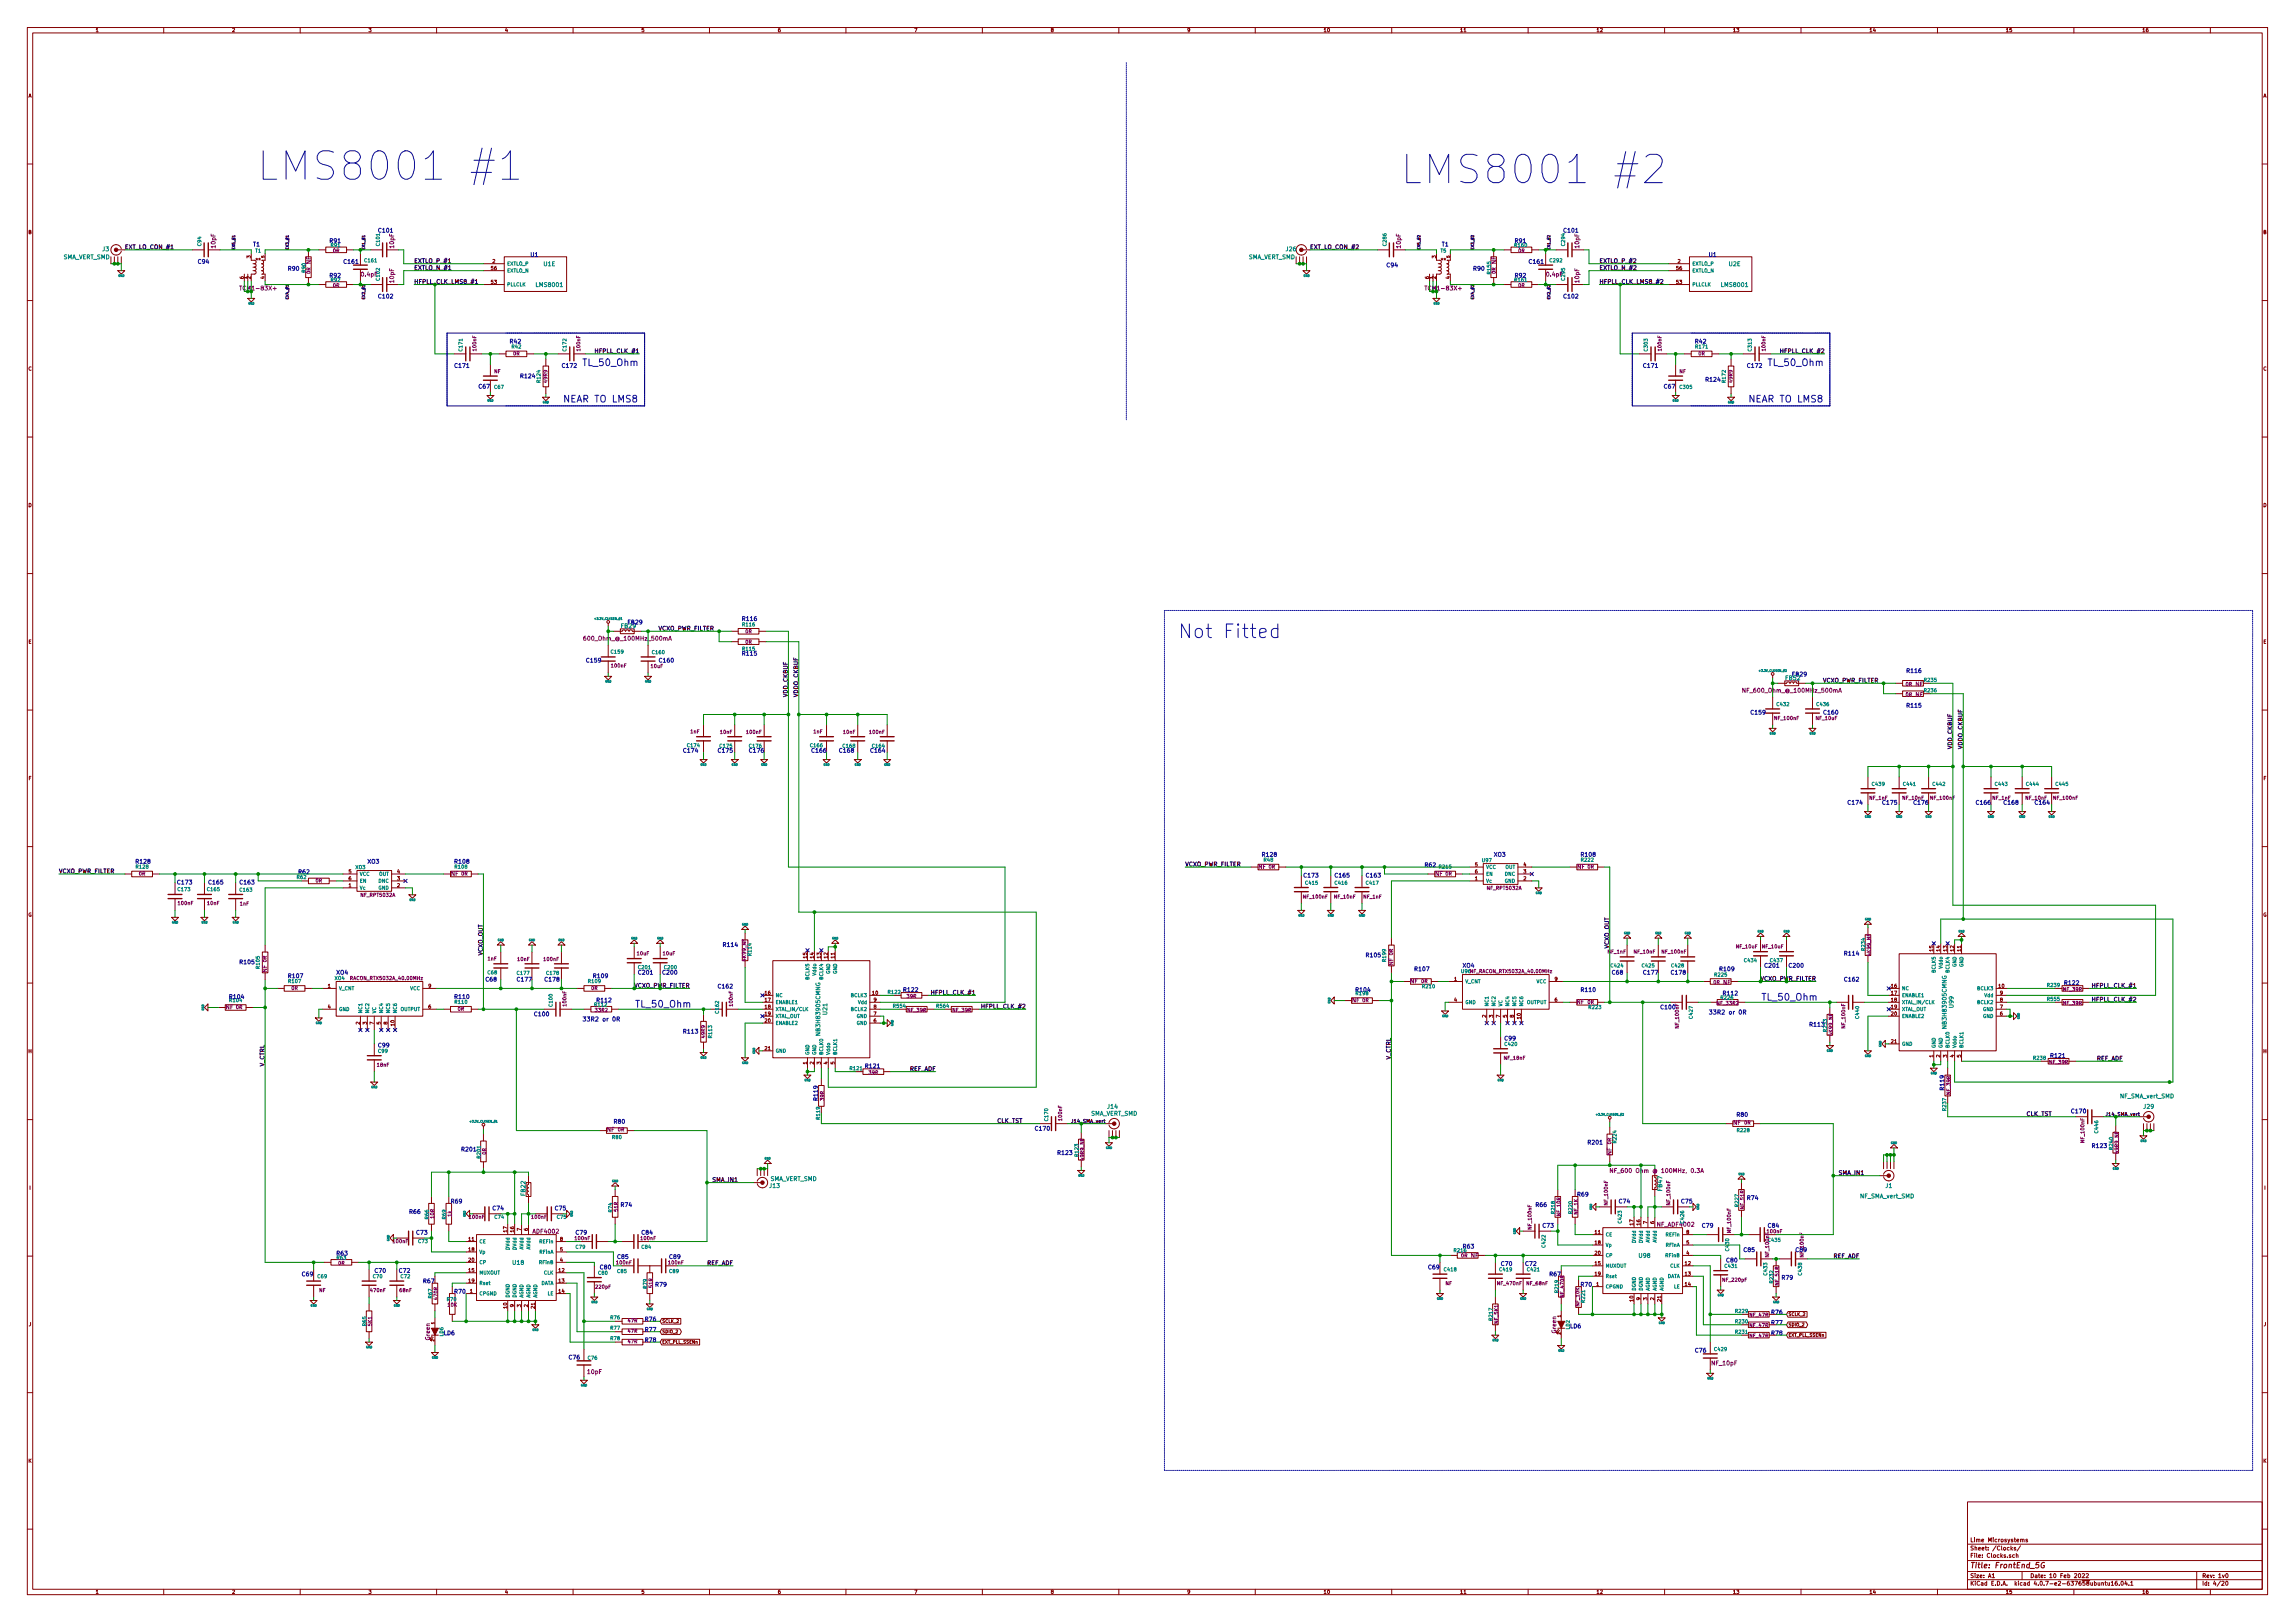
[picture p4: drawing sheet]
<svg xmlns="http://www.w3.org/2000/svg" width="841mm" height="594mm" viewBox="0 0 841 594" stroke-linecap="round" stroke-linejoin="round" font-family="sans-serif">
<g fill="none" stroke="#840000" stroke-width=".37">
<path d="M10 10.1h821v574h-821zM12 12.1h817v570h-817zM35.3 10.7l.3-.3v1.3M35.3 11.7h.7M60 10.1v2M85.2 10.5l.5-.1 .3 .3-.8 1h.8M110 10.1v2M135.2 10.4h.8l-.4 .4 .4 .3-.1 .4h-.7M160 10.1v2M185.5 10.3l-.3 .9h.8M185.9 10.8v.9M210 10.1v2"/>
<path d="M235.9 10.4h-.6v.6l.6-.1 .1 .5-.3 .3-.4-.2M260 10.1v2M285.9 10.4l-.6 .3-.1 .7 .3 .3 .4-.2v-.6l-.7 .2M310 10.1v2M335.2 10.4h.8l-.5 1.3M360 10.1v2M385.5 10.9l-.3-.2 .3-.3h.4v.4a.5 .5 0 0 0-.5 .2 .5 .5 0 0 0 0 .6l.6-.2-.3-.5M410 10.1v2M436 10.9l-.6 .2-.1-.6 .7 .1-.2 .9-.4 .2M460 10.1v2M485.2 10.7l.4-.3v1.3M485.2 11.7h.8"/>
<path d="M486.7 10.4h.1a.59 .59 0 0 1 .5 .6 .59 .59 0 0 1-.7 .5zM510 10.1v2M535.3 10.7l.3-.3v1.3M535.3 11.7h.7M536.5 10.7l.4-.3v1.3M536.5 11.7h.7M560 10.1v2M585.2 10.7l.4-.3v1.3M585.2 11.7h.8M586.5 10.5l.5-.1 .2 .3-.8 1h.8M610 10.1v2M635.3 10.7l.3-.3v1.3"/>
<path d="M635.3 11.7h.7M636.4 10.4h.8l-.4 .4 .4 .3v.4h-.8M660 10.1v2M685.3 10.7l.3-.3v1.3M685.3 11.7h.7M686.8 10.3l-.3 .9h.8M687.1 10.8v.9M710 10.1v2M735.3 10.7l.3-.3v1.3M735.3 11.7h.7M737.2 10.4h-.7v.6l.6-.1 .1 .5-.2 .3-.5-.2M760 10.1v2"/>
<path d="M785.3 10.7l.3-.3v1.3M785.3 11.7h.7M787.1 10.4l-.5 .3-.1 .7 .2 .3 .5-.2-.1-.6-.6 .2M810 10.1v2M10.6 35.7l.4-1.3 .4 1.3M10.7 35.3h.6M829.6 35.7l.4-1.3 .4 1.3M829.7 35.3h.6M10 60.1h2M829 60.1h2M10.7 85l.5-.1 .1-.4-.6-.1v1.2h.5l.2-.4-.3-.2M40.6 94.1v2.5"/>
<path d="M41.9 94.1v2.5M43.2 99.1h2.5l-1.3 1.3zM43.2 91.5h2.5M43.2 94.1v2.5M44.4 91.1a1.93 1.93 0 0 0-2.9-1.1 1.93 1.93 0 0 0 0 3.2 1.93 1.93 0 0 0 2.9-1.2M44.4 94.1v2.5M70.5 91.5h4.3M76.3 91.5h4.3M90.5 94.5v-.8l.5 .4 .1-.4h.5v.8M92.1 92.8v2.5h1.3l.5 .6-.2 .5-.5 .2 .7 .5-.2 .6-.5 .2 .7 .5-.2 .6-.5 .1 .6 .3v.6l-.5 .4h-1.2v2.5M92.7 96.6h.6M92.7 99.1h.6"/>
<path d="M92.7 97.9h.6M93.8 94.8h.7M93.9 95.2l.2-.3 .2 .3M94.1 94.6v.3M94.8 94.8h.7M94.9 95.2l.2-.3 .2 .3M95.1 94.6v.3M95.9 93.8v.5h.4v-.4l.4-.2v.6M95.9 96.6h.6M95.9 99.1h.6M96 99.2l.6 .5-.2 .6-.4 .1M96 95.3l.6 .6-.2 .5-.4 .2 .5 .4v.5l-.5 .4 .4 .2 .2 .5-.6 .6"/>
<path d="M97.2 92.8v2.5h-1.2M112 94.1h2v7.6h-2zM113 91.5v2.6M116.8 91.5h2.6M119.4 90.5h7.6v2h-7.6zM127 91.5h2.5M132.1 92.8v4.3M132.1 98.6v4.3M135.9 91.5h4.3M141.7 91.5h4.3M177.2 96.6h7.6M177.2 99.1h7.6"/>
<path d="M180.6 95.1l.5-.1 .2 .4-.8 .9h.8M180.7 97.6h-.6l-.1 .5h.7v.6h-.7M181.8 97.6l-.5 .3-.1 .7 .3 .2 .4-.1-.1-.6-.6 .2M184.8 94.1h22.8v12.7h-22.8zM475 94.1v2.5M476.2 94.1v2.5M477.5 99.1h2.6l-1.3 1.3zM477.5 91.5h2.6M477.5 94.1v2.5M478.8 91.1a1.93 1.93 0 0 0-3-1.1 1.93 1.93 0 0 0 0 3.2 1.93 1.93 0 0 0 3-1.2M478.8 94.1v2.5M504.8 91.5h4.3"/>
<path d="M510.7 91.5h4.3M524.8 94.5v-.8l.5 .4 .1-.4h.6v.8M526.4 92.8v2.5h1.4l.4 .6-.2 .5-.4 .2 .6 .5-.2 .6-.4 .2 .5 .3v.6l-.5 .3 .5 .3 .1 .6-.5 .4h-1.3v2.5M527 96.6h.7M527 99.1h.7M527 97.9h.7M528.1 94.8h.7M528.2 95.2l.2-.3 .3 .3M528.4 94.6v.3M529.1 94.8h.7M529.2 95.2l.3-.3 .2 .3M529.5 94.6v.3"/>
<path d="M530.2 93.8v.5h.5l-.1-.4 .4-.2 .1 .6M530.2 96.6h.7M530.2 99.1h.7M530.3 99.2l.6 .5-.1 .6-.5 .1M530.3 95.3l.6 .6-.1 .5-.5 .2 .6 .4v.5l-.6 .4 .5 .2 .1 .5-.6 .6M531.5 92.8v2.5h-1.1M546.4 94.1h2v7.6h-2zM547.4 91.5v2.6M551.2 91.5h2.5M553.7 90.5h7.6v2h-7.6zM561.3 91.5h2.6M566.4 92.8v4.3"/>
<path d="M566.4 98.6v4.3M570.2 91.5h4.3M576.1 91.5h4.3M611.5 96.6h7.6M611.5 99.1h7.6M615 95.1l.4-.1 .3 .4-.8 .9h.8M615 97.6h-.6l-.1 .5h.7v.6h-.7M616.2 97.6l-.6 .3v.7l.2 .2 .4-.1v-.6l-.6 .2M619.1 94.1h22.9v12.7h-22.9zM829.7 85l.5-.1 .1-.4-.6-.1v1.2h.5l.2-.4-.3-.2M10 110.1h2M88 101.4l.3 .6h.7l.2-.2-.1-.4h-.6l.2 .6"/>
<path d="M89.5 100.4v2.5M90.5 101.6h-1l.3 .4M90.5 101.4v.6M90.8 109.3h2.5l-1.2 1.3zM90.8 100.4v2.5M91.8 101.3v.8l-.9-.8-.4 .2 .1 .5M96 101.4h.9M96 100.4h1.2v2.5M96.4 101.3v.7l-.9-.3M113 101.7v2.5M116.8 104.2h2.6M119.4 103.2h7.6v2h-7.6z"/>
<path d="M127 104.2h2.5M135.9 104.2h4.3M141.7 104.2h4.3M177.2 104.2h7.6M180.7 102.6h-.6l-.1 .6h.7v.6h-.7M181.2 102.6h.7l-.4 .5 .4 .1v.6h-.7M522.3 101.4l.3 .6h.7l.3-.2-.2-.4h-.6l.2 .6M523.9 100.4v2.5M524.8 101.6h-1l.3 .4M524.8 101.4v.6M525.1 109.3h2.6l-1.3 1.3zM525.1 100.4v2.5"/>
<path d="M526.1 101.3v.8l-.9-.8-.4 .2 .1 .5M530.3 101.4h.9M530.4 100.4h1.1v2.5M530.8 101.3v.7l-1-.3M547.4 101.7v2.5M551.2 104.2h2.5M553.7 103.2h7.6v2h-7.6zM561.3 104.2h2.6M570.2 104.2h4.3M576.1 104.2h4.3M611.5 104.2h7.6M615 102.6h-.6l-.1 .6h.7v.6h-.7"/>
<path d="M615.5 102.6h.8l-.5 .5 .4 .1v.6h-.7M829 110.1h2M11.4 134.5a.58 .58 0 0 0-.8 .5 .58 .58 0 0 0 .8 .5M166.4 129.6h4.3M172.2 129.6h4.3M179.7 133.4v4.3M179.7 139.3v4.3M182.9 129.6h2.5M185.4 128.6h7.6v2h-7.6zM193 129.6h2.6M199 134.1h2v7.6h-2zM200 131.5v2.6"/>
<path d="M204.5 129.6h4.3M210.3 129.6h4.3M600.7 129.6h4.3M606.6 129.6h4.3M614 133.4v4.3M614 139.3v4.3M617.2 129.6h2.6M619.8 128.6h7.6v2h-7.6zM627.4 129.6h2.5M633.3 134.1h2.1v7.6h-2.1zM634.4 131.5v2.6M638.8 129.6h4.3"/>
<path d="M644.7 129.6h4.3M830.4 134.5a.58 .58 0 0 0-.8 .5 .58 .58 0 0 0 .8 .5M178.4 144.9h2.6l-1.3 1.2zM198.8 145.5h2.5l-1.3 1.3zM200 141.7v2.5M612.8 144.9h2.5l-1.3 1.2zM633.1 145.5h2.5l-1.2 1.3zM634.4 141.7v2.5M10 160.1h2M829 160.1h2M10.7 184.4a.65 .65 0 0 1 .7 .6 .65 .65 0 0 1-.7 .6zM829.7 184.4a.65 .65 0 0 1 .7 .6 .65 .65 0 0 1-.7 .6z"/>
<path d="M10 210.1h2M829 210.1h2M10.7 235h.5M11.3 234.4h-.6v1.3h.6M222.9 228.3v1M222.9 236.3v4.3M224.8 231.2h2.5M227.3 230.3h5.1v1.8h-5.1zM227.5 231.2h.5l.5-.5 .5 .1 .2 .4 .5-.5 .6 .1 .2 .4 .5-.5 .5 .1 .3 .4h.5M232.4 231.2h2.5M237.5 236.3v4.3M268 235h2.5"/>
<path d="M268 231.2h2.5M270.5 230.2h7.6v2h-7.6zM270.5 234h7.6v2h-7.6zM278.1 235h2.6M278.1 231.2h2.6M829.7 235h.4M830.3 234.4h-.6v1.3h.6M221.6 247.7h2.6l-1.3 1.3zM222.9 242.1v4.4M236.2 247.7h2.6l-1.3 1.3zM237.5 242.1v4.4M649.6 247.3v1.1"/>
<path d="M649.6 255.3v4.4M651.5 250.3h2.5M654 249.4h5.1v1.8h-5.1zM654.2 250.3h.5l.5-.5 .5 .1 .3 .4 .5-.5 .5 .1 .2 .4 .5-.5 .6 .1 .2 .4h.5M659.1 250.3h2.6M664.2 255.3v4.4M694.7 250.3h2.5M694.7 254.1h2.5M697.2 249.2h7.6v2.1h-7.6zM697.2 253.1h7.6v2h-7.6zM704.8 250.3h2.6M704.8 254.1h2.6"/>
<path d="M10 260.1h2M256.5 278.2h2.6l-1.3 1.3zM257.8 265.5v4.3M257.8 271.3v4.4M268 278.2h2.5l-1.3 1.3zM269.2 265.5v4.3M269.2 271.3v4.4M278.8 278.2h2.5l-1.3 1.3zM280 265.5v4.3M280 271.3v4.4M301.6 278.2h2.6l-1.3 1.3zM302.9 265.5v4.3"/>
<path d="M302.9 271.3v4.4M313.1 278.2h2.5l-1.3 1.3zM314.3 265.5v4.3M314.3 271.3v4.4M323.8 278.2h2.6l-1.3 1.3zM325.1 265.5v4.3M325.1 271.3v4.4M648.3 266.8h2.6l-1.3 1.2zM649.6 261.2v4.3M662.9 266.8h2.6l-1.3 1.2zM664.2 261.2v4.3M829 260.1h2"/>
<path d="M10.7 285h.5M11.4 284.4h-.7v1.2M683.3 297.3h2.5l-1.3 1.2zM684.5 284.6v4.3M684.5 290.4v4.3M694.7 297.3h2.5l-1.2 1.2zM696 284.6v4.3M696 290.4v4.3M705.5 297.3h2.5l-1.2 1.2zM706.8 284.6v4.3M706.8 290.4v4.3M728.3 297.3h2.6l-1.3 1.2z"/>
<path d="M729.6 284.6v4.3M729.6 290.4v4.3M739.8 297.3h2.5l-1.3 1.2zM741 284.6v4.3M741 290.4v4.3M750.6 297.3h2.5l-1.3 1.2zM751.8 284.6v4.3M751.8 290.4v4.3M829.7 285h.5M830.4 284.4h-.7v1.2M10 310.1h2M48.3 319.1h7.6v2h-7.6z"/>
<path d="M128.6 318.5h-.6l-.1 .6h.7v.6h-.7M130.8 318.8h12.7v7.7h-12.7zM146 318.5l-.3 .9h.8M146.3 318.9v.9M165.1 319.1h7.6v2h-7.6zM458.5 317.6h2.5M461 316.6h7.6v2h-7.6zM468.6 317.6h2.6M525.8 319.1h7.6v2h-7.6zM538.5 317.6h5.1M541.2 318.5l-.5 .3v.8l.2 .2 .4-.1-.1-.6-.5 .1M541.3 316h-.6v.6h.6v.5h-.6"/>
<path d="M543.6 316.3h12.7v7.6h-12.7zM556.3 317.6h5M558.4 318.5h.8l-.5 .5 .4 .1v.6h-.7M558.7 315.9l-.3 .9h.8M559 316.4v.9M575.3 317.6h2.5M577.8 316.6h7.7v2h-7.7zM585.5 317.6h2.5M829 310.1h2M11.4 334.4a.59 .59 0 0 0-.8 .6 .59 .59 0 0 0 .8 .5v-.4h-.2M45.7 320.1h2.6M55.9 320.1h2.5"/>
<path d="M62.9 336h2.5l-1.3 1.3zM64.1 323.3v4.3M64.1 329.1v4.3M73.7 336h2.5l-1.3 1.3zM74.9 323.3v4.3M74.9 329.1v4.3M85.1 336h2.5l-1.2 1.3zM86.4 323.3v4.3M86.4 329.1v4.3M110.5 322.7h2.5M113 321.6h7.6v2.1h-7.6zM120.6 322.7h2.6"/>
<path d="M125.7 320.1h5.1M125.7 322.7h5.1M125.7 325.2h5.1M127.9 324l.4-.4v1.3M127.9 324.9h.7M128.5 321.1l-.5 .3-.1 .7 .2 .2 .5-.1-.1-.6-.6 .2M143.5 320.1h5.1M143.5 322.7h5.1M143.5 325.2h5.1M145.6 321.1h.8l-.4 .5 .4 .1v.5h-.8M145.7 323.7l.5-.1 .2 .4-.8 .9h.8M149.9 327.7h2.5l-1.3 1.3z"/>
<path d="M162.6 320.1h2.5M172.7 320.1h2.6M475.6 333.4h2.6l-1.3 1.3zM476.9 320.7v4.4M476.9 326.6v4.3M486.4 333.4h2.5l-1.2 1.3zM487.7 320.7v4.4M487.7 326.6v4.3M497.8 333.4h2.6l-1.3 1.3zM499.1 320.7v4.4M499.1 326.6v4.3M523.2 320.1h2.6"/>
<path d="M533.4 320.1h2.5M538.5 320.1h5.1M538.5 322.7h5.1M540.7 321.4l.3-.3v1.2M540.7 322.3h.7M556.3 320.1h5M556.3 322.7h5M558.4 321.2l.5-.1 .3 .3-.8 .9h.8M562.6 325.2h2.5l-1.2 1.3zM683.3 338.5l1.2-1.2 1.3 1.2zM684.5 339.8v2.5M830.4 334.4a.59 .59 0 0 0-.8 .6 .59 .59 0 0 0 .8 .5v-.4h-.2"/>
<path d="M96.1 348.7h2.1v7.6h-2.1zM97.2 346.1v2.6M97.2 356.3v2.5M123.2 359.5h31.7v12.7h-31.7zM182.2 346.1l1.3-1.2 1.3 1.2zM183.5 348.7v4.3M183.5 354.5v4.3M193.7 346.1l1.2-1.2 1.3 1.2zM194.9 348.7v4.3M194.9 354.5v4.3M204.5 346.1l1.2-1.2 1.3 1.2zM205.7 348.7v4.3"/>
<path d="M205.7 354.5v4.3M232.4 344.2l1.3 1.3h-2.6zM232.4 346.8v4.3M232.4 352.6v4.3M240.7 345.5l1.2-1.3 1.3 1.3zM241.9 346.8v4.3M241.9 352.6v4.3M271.8 340.4l1.2-1.2 1.3 1.2zM272 344.2h2.1v7.7h-2.1zM273 341.7v2.5M273 351.9v2.5M283.2 351.9h35.6v35.5h-35.6z"/>
<path d="M294.3 349v.7h.6v-.7h.6v.7M295.6 350.6h-1.3l.4 .3M295.6 350.2v.7M295.9 348.1v3.8M297.3 349.1h.8M297.7 348.9v.8l-.9-.3M298.1 350.6h-1.2l.3 .3M298.1 350.2v.7M298.4 348.1v3.8M299.4 349.8v-.8l.5 .4 .1-.4h.6v.8M300.7 350.6h-1.3l.4 .3M300.7 350.2v.7"/>
<path d="M301 348.1v3.8M303.2 350.6h-1.2l.3 .3M303.2 349v.8l-.9-.8-.3 .2 .1 .5M303.2 350.2v.7M303.5 348.1v3.8M305.8 350.6h-1.3l.4 .3M305.8 349.3h-1.3l.4 .4M305.8 349v.7M305.8 350.2v.7M306.1 344.2l1.2 1.3h-2.5zM306.1 348.1v3.8M508.9 346.1h2v7.7h-2z"/>
<path d="M509.9 343.6v2.5M509.9 353.8v2.5M514.3 359.5h2.6M516.9 358.5h7.6v2h-7.6zM524.5 359.5h2.5M530.9 359.5h5M533 358.3l.4-.4v1.3M533 359.2h.8M535.9 356.9h31.8v12.7h-31.8zM567.7 359.5h5.1M570.6 358.4l-.6 .2-.1-.6 .7 .1-.1 .8-.5 .3M595 343.6l1.3-1.3 1.2 1.3z"/>
<path d="M596.3 346.1v4.4M596.3 352v4.3M606.4 343.6l1.3-1.3 1.3 1.3zM607.7 346.1v4.4M607.7 352v4.3M617.2 343.6l1.3-1.3 1.3 1.3zM618.5 346.1v4.4M618.5 352v4.3M624.2 359.5h2.5M626.7 358.5h7.7v2h-7.7zM634.4 359.5h2.5M645.2 341.7l1.2 1.3h-2.5z"/>
<path d="M645.2 344.2v4.4M645.2 350.1v4.3M653.4 343l1.3-1.3 1.3 1.3zM654.7 344.2v4.4M654.7 350.1v4.3M683.5 342.3h2v7.7h-2zM684.5 350v2.5M696 349.3h35.5v35.6h-35.5zM707.1 346.5v.6l.6 .1v-.7h.5v.7M708.4 348h-1.3l.3 .4M708.4 347.7v.7M708.7 345.5v3.8"/>
<path d="M710 346.6h.9M710.5 346.4v.8l-1-.3M710.9 348h-1.3l.4 .4M710.9 347.7v.7M711.2 345.5v3.8M712.2 347.2v-.7l.4 .4 .1-.4h.6v.7M713.4 348h-1.2l.3 .4M713.4 347.7v.7M713.7 345.5v3.8M716 348h-1.3l.4 .4M716 346.5v.7l-.9-.7-.4 .2 .1 .5M716 347.7v.7"/>
<path d="M716.3 345.5v3.8M718.5 348h-1.3l.4 .4M718.5 346.8h-1.3l.4 .4M718.5 346.5v.7M718.5 347.7v.7M718.8 341.7l1.3 1.3h-2.6zM718.8 345.5v3.8M10 360.1h2M74.9 369l1.3-1.3v2.6zM80 369h2.5M82.5 368h7.7v2h-7.7zM90.2 369h2.5"/>
<path d="M101.6 362h2.5M104.1 361h7.7v2h-7.7zM111.8 362h2.5M115.6 372.8h2.5l-1.3 1.3zM118.1 369.6h5.1M118.1 362h5.1M120.3 360.8l.3-.4v1.3M120.3 361.7h.7M120.6 368l-.3 .9h.8M120.9 368.5v.8M131.8 374.4v.8l-.9-.8-.4 .2 .1 .5M132.1 372.2v5.1"/>
<path d="M133 375.2v-.8l.5 .4 .1-.4h.6v.8M134.6 372.2v5.1M136.9 374.9l-1.3-.6v.9M137.2 372.2v5.1M138.1 374.4v.6l.6 .1v-.7h.6v.7M139.7 372.2v5.1M141.2 374.6l.6-.2v.6a.52 .52 0 0 1-.6 0 .52 .52 0 0 1-.1-.6h-.3l-.1 .5 .2 .2 .3-.2M142.2 372.2v5.1M143.3 373.9a.69 .69 0 0 1 1.2 .3l-.2 .2a.68 .68 0 0 1-1.1-.3zM144.5 375.3h-1.3l.4 .4M144.5 375v.7M144.8 372.2v5.1"/>
<path d="M154.9 369.6h5.1M154.9 362h5.1M157.7 368.1l-.5 .3-.1 .7 .3 .2 .4-.1-.1-.6-.6 .2M157.8 361l-.6 .2v-.6l.6 .1v.7l-.6 .3M162.6 369.6h2.5M165.1 368.6h7.6v2.1h-7.6zM172.7 369.6h2.6M199.4 369.6h4.3M205.2 369.6h4.3M211.5 362h2.5M214 361h7.6v2h-7.6zM214 369.6h2.5"/>
<path d="M216.5 368.6h7.7v2.1h-7.7zM221.6 362h2.6M224.2 369.6h2.5M256.8 374.1h2v7.6h-2zM257.8 371.5v2.6M260.3 369.6h4.4M266.2 369.6h4.3M279.4 369.6h3.8M279.4 364.6h3.8M279.4 367.1h3.8M279.4 374.7h3.8M279.4 372.2h3.8"/>
<path d="M280.3 373.3l.5-.2 .3 .4-.8 .9h.8M280.3 363.3l.4-.3v1.3M280.3 365.9l.4-.4v1.3M280.3 368.4l.4-.3v1.2M280.3 371l.4-.4v1.3M280.3 364.3h.8M280.3 366.8h.8M280.3 369.3h.8M280.3 371.9h.8M281.5 365.5h.8l-.5 1.3M281.7 373.3l.1-.2a.58 .58 0 0 1 .5 .7 .58 .58 0 0 1-.6 .5zM281.8 368.6l-.2-.2 .2-.3 .4 .1v.3a.51 .51 0 0 0-.5 .2 .51 .51 0 0 0 0 .6l.5-.1-.2-.6"/>
<path d="M282.1 363l-.5 .3v.7l.2 .3 .4-.2-.1-.6-.5 .2M282.3 371.1l-.6 .2-.1-.6 .7 .1-.1 .8-.5 .3M318.8 369.6h3.8M318.8 364.6h3.8M318.8 367.1h3.8M318.8 374.7h3.8M318.8 372.2h3.8M319.7 363.3l.4-.3v1.3M319.7 364.3h.7M320.2 370.6h.9l-.6 1.3M320.5 368.6l-.2-.2 .2-.3 .5 .1v.3a.51 .51 0 0 0-.6 .2 .51 .51 0 0 0 0 .6l.6-.1-.2-.6M320.9 373.1l-.5 .4-.1 .7 .2 .2 .5-.1-.1-.6-.6 .2"/>
<path d="M321 366.1l-.6 .1v-.6l.6 .2v.7l-.6 .3M321 363.1l.2-.1a.58 .58 0 0 1 .5 .6 .58 .58 0 0 1-.7 .5zM325.1 373.5l1.3 1.2-1.3 1.3zM327.7 364.6h2.5M329.6 369.6h2.5M330.2 363.5h7.6v2.1h-7.6zM332.1 368.6h7.6v2.1h-7.6zM337.8 364.6h2.6M339.7 369.6h2.6M346.1 369.6h2.5M348.6 368.6h7.6v2.1h-7.6zM356.2 369.6h2.6"/>
<path d="M487.7 366.5l1.2-1.3v2.5zM492.8 366.5h2.5M495.3 365.5h7.6v2h-7.6zM502.9 366.5h2.6M528.3 370.3h2.6l-1.3 1.2zM530.9 367.1h5M533.3 365.5l-.3 .9h.8M533.6 365.9v.9M544.5 371.8v.8l-.9-.8-.3 .3 .1 .4M544.8 369.6v5.1M545.8 372.6v-.8l.5 .5 .1-.4h.5v.7M547.4 369.6v5.1"/>
<path d="M549.6 372.3l-1.3-.5v.8M549.9 369.6v5.1M549.9 379.8v4.3M550.9 371.9v.6h.6v-.6h.5v.6M552.4 369.6v5.1M553.9 372.1l.7-.2v.6a.52 .52 0 0 1-.6-.1 .52 .52 0 0 1-.2-.5h-.3l-.1 .4 .2 .2 .3-.2M555 369.6v5.1M556.1 371.3a.69 .69 0 0 1 1.1 .3l-.1 .2a.68 .68 0 0 1-1.1-.3zM557.2 372.8h-1.2l.3 .3M557.2 372.4v.7M557.5 369.6v5.1M567.7 367.1h5.1"/>
<path d="M570.5 365.5l-.6 .3v.7l.2 .3 .4-.1v-.6l-.6 .1M575.3 367.1h2.5M577.8 366.1h7.7v2h-7.7zM585.5 367.1h2.5M612.1 367.1h4.4M618 367.1h4.3M626.7 367.1h2.6M629.3 366.1h7.6v2h-7.6zM636.9 367.1h2.5M669.5 371.5h2.1v7.7h-2.1zM670.6 369v2.5M670.6 379.2v2.5"/>
<path d="M673.1 367.1h4.3M678.9 367.1h4.4M692.1 369.6h3.9M692.1 362h3.9M692.1 364.6h3.9M692.1 367.1h3.9M692.1 372.2h3.9M693.1 370.7l.5-.1 .2 .4-.8 .9h.8M693.1 360.8l.3-.4v1.3M693.1 363.3l.3-.3v1.3M693.1 365.9l.3-.4v1.3M693.1 368.4l.3-.3v1.2"/>
<path d="M693.1 361.7h.7M693.1 364.3h.7M693.1 366.8h.7M693.1 369.3h.7M694.2 363h.9l-.6 1.3M694.4 370.7l.2-.1a.58 .58 0 0 1 .5 .7 .58 .58 0 0 1-.7 .5zM694.5 366.1l-.2-.3 .2-.3 .5 .1v.3a.51 .51 0 0 0-.6 .2 .51 .51 0 0 0 0 .6h.6l-.2-.6M694.9 360.4l-.5 .4-.1 .7 .2 .2 .5-.1-.1-.6-.6 .2M695 368.6l-.6 .2v-.6l.6 .1v.7l-.6 .3M731.5 369.6h3.8M731.5 362h3.8M731.5 364.6h3.8"/>
<path d="M731.5 367.1h3.8M731.5 372.2h3.8M732.5 360.8l.3-.4v1.3M732.5 361.7h.7M733 368.1h.8l-.5 1.2M733.3 366.1l-.2-.3 .2-.3 .4 .1v.3a.51 .51 0 0 0-.5 .2 .51 .51 0 0 0 0 .6h.5l-.1-.6M733.7 370.6l-.6 .3v.7l.2 .3 .4-.1v-.7l-.6 .2M733.8 363.5l-.6 .2-.1-.6 .7 .1-.1 .8-.5 .3M733.8 360.6l.2-.2a.58 .58 0 0 1 .4 .7 .58 .58 0 0 1-.6 .5zM737.9 370.9l1.2 1.3-1.2 1.3zM753.1 362h2.5M753.1 367.1h2.5"/>
<path d="M755.6 361h7.7v2h-7.7zM755.6 366.1h7.7v2h-7.7zM763.3 362h2.5M763.3 367.1h2.5M829 360.1h2M10.6 384.3v1.3M10.6 385h.8M11.4 384.3v1.3M135.9 396.3h2.5l-1.2 1.3zM137.2 382.3v4.4M137.2 388.2v4.3M256.5 385.5h2.6l-1.3 1.3z"/>
<path d="M257.8 381.7v2.5M271.8 387.4h2.5l-1.3 1.3zM276.9 384.9l1.2-1.3v2.6zM279.4 384.9h3.8M280.3 383.4l.5-.1 .3 .4-.8 .9h.8M281.6 383.7l.3-.4v1.3M281.6 384.6h.7M294.6 393.8h2.6l-1.3 1.2zM295.6 389.3h-1.3l.4 .4M295.6 389v.7M295.9 387.4v3.8M298.1 389v.8l-.9-.8-.3 .2 .1 .5"/>
<path d="M298.4 387.4v3.8M299.4 389.8v-.8l.5 .4 .1-.4h.6v.8M300 397.6h2v7.6h-2zM301 387.4v3.8M301 395v2.6M302.4 389.1h.8M302.8 388.9v.8l-.9-.3M303.5 387.4v3.8M304.5 389v.6l.6 .1v-.7h.5v.7M306.1 387.4v3.8M313.7 392.5h2.5M316.2 391.5h7.6v2h-7.6z"/>
<path d="M323.8 392.5h2.6M548.6 393.8h2.6l-1.3 1.2zM549.9 385.6v4.4M669.3 383h2.5l-1.2 1.2zM683.3 384.9h2.5l-1.3 1.3zM689.6 382.3l1.3-1.2v2.5zM692.1 382.3h3.9M693.1 380.9l.5-.1 .2 .3-.8 .9h.8M694.3 381.1l.4-.3v1.2M694.3 382h.7M707.4 391.2h2.5l-1.2 1.3zM708.4 386.8h-1.3l.3 .3"/>
<path d="M708.4 386.4v.7M708.7 384.9v3.8M710.9 386.4v.8l-.9-.8-.4 .3 .1 .4M711.2 384.9v3.8M712.2 387.2v-.8l.4 .5 .1-.4h.6v.7M712.7 393.8h2.1v7.6h-2.1zM713.7 384.9v3.8M713.7 391.2v2.6M715.1 386.6h.9M715.5 386.4v.7l-.9-.2M716.3 384.9v3.8M717.2 386.5v.6h.6v-.6h.6v.6"/>
<path d="M718.8 384.9v3.8M748 388.7h2.6M750.6 387.7h7.6v2h-7.6zM758.2 388.7h2.5M829.6 385h.8M829.6 384.3v1.3M830.4 384.3v1.3M10 410.1h2M176.1 417.9h2.1v7.6h-2.1zM177.2 412.4v1.1M177.2 415.4v2.5M219.7 414.1h2.5"/>
<path d="M222.2 413.1h7.7v2h-7.7zM229.9 414.1h2.5M301 405.2v2.5M381 411.6h4.3M386.8 411.6h4.4M395.2 417.3h2.1v7.6h-2.1zM396.2 414.7v2.6M405.1 418.5h2.6l-1.3 1.3zM405.1 411.6h2.6M406.4 411.2a1.93 1.93 0 0 1 3-1.2 1.93 1.93 0 0 1 0 3.2 1.93 1.93 0 0 1-3-1.1M406.4 414.1v2.5M407.7 414.1v2.5"/>
<path d="M408.9 414.1v2.5M410.2 414.1v2.5M588.9 415.4h2v7.6h-2zM589.9 409.9v1M589.9 412.8v2.6M632.5 411.6h2.5M635 410.5h7.6v2.1h-7.6zM642.6 411.6h2.6M713.7 401.4v2.5M760.7 409h4.3M766.6 409h4.3M774.3 414.7h2.1v7.6h-2.1z"/>
<path d="M775.3 412.2v2.5M784.2 416h2.6l-1.3 1.3zM784.2 409h2.6M785.5 408.6a1.93 1.93 0 0 1 3-1.1 1.93 1.93 0 0 1 0 3.2 1.93 1.93 0 0 1-3-1.2M785.5 411.6v2.5M786.8 411.6v2.5M788 411.6v2.5M789.3 411.6v2.5M829 410.1h2M11 434.4v1.3M158.1 438.2v2.6M164.5 438.2v2.6"/>
<path d="M177.2 425.5v2.6M192.8 433.1h1.8v5.1h-1.8zM193.7 433.3v.5l-.5 .5 .5 .7-.5 .6 .5 .7-.5 .6 .5 .7v.5M193.7 430.6v2.5M193.7 438.2v2.6M224.2 434.4l1.2-1.3 1.3 1.3zM224.4 438.2h2v7.6h-2zM225.4 435.7v2.5M276.2 433.1h2.6M277.5 432.6a1.93 1.93 0 0 1 3-1.1 1.93 1.93 0 0 1 0 3.2 1.93 1.93 0 0 1-3-1.2M277.5 428.1v2.5M278.8 428.1v2.5"/>
<path d="M280 426.2l1.3-1.3 1.3 1.3zM280 428.1v2.5M281.3 428.1v2.5M395 428.7h2.5l-1.3 1.3zM396.2 424.9v2.5M569.8 438.2h2.1v7.6h-2.1zM570.9 435.7v2.5M576.2 438.2h2v7.6h-2zM577.2 435.7v2.5M589.9 423v2.5M605.5 430.6h1.8v5.1h-1.8zM606.4 430.7v.5l.5 .5-.1 .6-.4 .2 .5 .5-.1 .5-.4 .3 .5 .5-.1 .5-.4 .2v.6"/>
<path d="M606.4 428.1v2.5M606.4 435.7v2.5M636.9 431.9l1.3-1.3 1.2 1.3zM637.2 435.7h2v7.6h-2zM638.2 433.1v2.6M689 430.6h2.5M690.2 430.1a1.93 1.93 0 0 1 3-1.2 1.93 1.93 0 0 1 0 3.2 1.93 1.93 0 0 1-3-1.1M690.2 425.5v2.6M691.5 425.5v2.6M692.8 420.4l1.3-1.2 1.2 1.2zM692.8 425.5v2.6M694.1 425.5v2.6"/>
<path d="M774.1 426.2h2.5l-1.3 1.2zM775.3 422.3v2.6M830 434.4v1.3M142.9 453.5l1.2-1.3v2.5zM145.4 453.5h4.3M151.3 453.5h4.3M157.1 440.8h2v7.6h-2zM158.1 448.4v2.5M163.4 440.8h2.1v7.6h-2.1zM164.5 448.4v2.5M170.8 444.6l1.3-1.3v2.5zM170.8 454.7h3.8"/>
<path d="M170.8 458.5h3.8M171.8 453.5l.3-.3v1.2M171.8 457.3l.3-.3v1.2M171.8 454.4h.7M171.8 458.2h.7M173 453.5l.3-.3v1.2M173 454.4h.7M173.2 457.5l-.2-.2 .2-.3 .4 .1v.3a.51 .51 0 0 0-.5 .2 .51 .51 0 0 0 0 .6l.5-.1-.1-.6M173.4 444.6h4.3M174.6 452.2h29.2v24.1h-29.2zM179.2 444.6h4.3M185.8 450.9h-1.3l.3 .4"/>
<path d="M185.8 449.8l-1.3-.5v.8M185.8 450.5v.8M186.1 448.4v3.8M187 449.5l.3 .5h.7l.3-.2-.1-.4-.6 .1 .1 .5M188.3 450.9h-1.3l.4 .4M188.3 450.5v.8M188.6 448.4v3.8M190.8 450.4l-1.2-.5v.8M191.1 448.4v3.8M192.1 450.1l.3 .5h.7l.3-.2-.2-.4-.6 .1 .2 .5M193.7 448.4v3.8M196.2 444.6h4.3"/>
<path d="M202.1 444.6h4.3M203.8 454.7h3.8M203.8 458.5h3.8M205.6 453.7l-.2-.2 .2-.3 .4 .1v.3a.51 .51 0 0 0-.5 .2 .51 .51 0 0 0 0 .6l.5-.1-.1-.6M206 457h-.6v.6h.6v.5h-.6M207.6 443.3l1.3 1.3-1.3 1.2zM212.7 454.7h4.3M218.6 454.7h4.3M225.4 445.8v2.6M228 454.7h4.3M233.8 454.7h4.3M531.5 459.8h2.5"/>
<path d="M534 458.8h7.7v2h-7.7zM541.7 459.8h2.5M555.6 450.9l1.3-1.2v2.5zM558.2 450.9h4.3M564 450.9h4.3M570.9 445.8v2.6M577.2 445.8v2.6M583.6 442l1.2-1.2v2.5zM583.6 452.2h3.8M583.6 459.8h3.8M583.6 456h3.8M584.5 458.3l.5-.1 .2 .4-.8 .9h.8"/>
<path d="M584.5 451l.4-.4v1.3M584.5 454.8l.4-.4v1.3M584.5 451.9h.7M584.5 455.7h.7M585.7 451l.4-.4v1.3M585.7 451.9h.7M585.8 458.3l.2-.1a.58 .58 0 0 1 .5 .7 .58 .58 0 0 1-.7 .5zM586 455l-.3-.3 .3-.3 .4 .1v.3a.51 .51 0 0 0-.6 .2 .51 .51 0 0 0 0 .6h.6l-.2-.6M586.1 442h4.3M587.4 449.7h29.2v24.1h-29.2zM591.9 442h4.4M598.5 448.4h-1.3l.4 .3"/>
<path d="M598.5 447.3l-1.3-.6v.9M598.5 448v.7M598.8 445.8v3.9M599.8 446.9l.3 .5 .7 .1 .2-.2-.1-.5-.6 .1 .2 .6M601 448.4h-1.2l.3 .3M601 448v.7M601.3 445.8v3.9M603.6 447.9l-1.3-.6v.9M603.9 445.8v3.9M604.9 447.5l.3 .6h.7l.2-.2-.1-.5-.6 .1 .2 .6M606.4 445.8v3.9M609 442h4.3"/>
<path d="M614.8 442h4.3M616.6 452.2h3.8M616.6 459.8h3.8M616.6 456h3.8M618.4 451.2l-.3-.3 .3-.3 .4 .1v.3a.51 .51 0 0 0-.6 .2 .51 .51 0 0 0 0 .6h.6l-.2-.6M618.4 458.2l-.3 .9h.8M618.7 458.6v.9M618.8 454.4h-.6l-.1 .6h.7v.6h-.7M620.4 440.8l1.3 1.2-1.3 1.3zM625.5 452.2h4.3M631.3 452.2h4.3M638.2 443.3v2.5"/>
<path d="M640.7 452.2h4.3M646.6 452.2h4.3M10 460.1h2M113.7 476.3h2.5l-1.3 1.3zM114.9 464.9v4.3M114.9 470.7v4.4M118.7 462.4h2.6M121.3 461.3h7.6v2.1h-7.6zM128.9 462.4h2.5M135.3 464.9v4.3M135.3 470.7v4.4M135.3 477.6v2.5"/>
<path d="M144.1 476.3h2.6l-1.3 1.3zM145.4 464.9v4.3M145.4 470.7v4.4M158.4 470h2v7.6h-2zM159.4 467.4v2.6M159.4 477.6v2.5M164.7 473.8h2.1v7.6h-2.1zM165.7 471.2v2.6M170.8 462.4h3.8M170.8 473.8h3.8M170.8 466.2h3.8M170.8 470h3.8"/>
<path d="M171.8 460.9l.4-.1 .3 .3-.8 .9h.8M171.8 464.9l.3-.3v1.3M171.8 468.8l.3-.4v1.3M171.8 465.9h.7M171.8 469.7h.7M172.4 472.6l.3-.4v1.3M172.4 473.5h.7M173.1 460.9l.2-.1a.58 .58 0 0 1 .4 .6 .58 .58 0 0 1-.6 .5zM173.6 464.6h-.6v.6h.6v.5h-.6M173.7 468.9l-.6 .2-.1-.6 .7 .1-.1 .8-.5 .3M184.5 477.4h.1a.69 .69 0 0 1 1.2 .3l-.2 .2a.68 .68 0 0 1-1.1-.3zM185.8 478.8h-1.3l.3 .4"/>
<path d="M185.8 478.5v.7M186.1 476.3v3.8M187.6 477.9l.1 .6h-.6l.1-.6h.8l.3 .6M188.6 476.3v3.8M189.6 478.7v-.8l.4 .4 .1-.4h.6v.8M191.1 476.3v3.8M193.4 477.9v.8l-.9-.8-.4 .2 .1 .5M193.7 476.3v3.8M195.9 478.5v.8l-.9-.8-.4 .2 .1 .5M195.9 477.6h-1.3l.4 .4M195.9 477.3v.7M196.2 476.3v3.8"/>
<path d="M203.8 462.4h3.8M203.8 473.8h3.8M203.8 466.2h3.8M203.8 470h3.8M204.8 464.9l.3-.3v1.3M204.8 468.8l.3-.4v1.3M204.8 472.6l.3-.4v1.3M204.8 473.5h.7M204.8 465.9h.7M204.8 469.7h.7M205.7 460.7l-.3 .9h.7M205.9 468.4h.8l-.4 .5 .4 .1v.5h-.8"/>
<path d="M206 461.2v.8M206 464.7l.5-.1 .2 .3-.8 1h.8M206.3 472.1l-.3 .9h.8M206.6 472.6v.9M216.5 475.1h2.6l-1.3 1.2zM217.8 463.6v4.3M217.8 469.5v4.3M228 463.6h4.3M233.8 463.6h8.6M236.9 477.6h2.5l-1.3 1.3zM237.1 466.2h2v7.6h-2zM238.1 463.6v2.6"/>
<path d="M238.1 473.8v2.5M244 463.6h4.3M526.4 473.8h2.6l-1.3 1.3zM527.7 462.4v4.3M527.7 468.2v4.3M547 477.6h2v7.6h-2zM548 462.4v4.3M548 468.2v4.3M548 475.1v2.5M556.9 473.8h2.5l-1.2 1.3zM558.2 462.4v4.3M558.2 468.2v4.3"/>
<path d="M571.1 467.4h2.1v7.7h-2.1zM572.1 464.9v2.5M572.1 475.1v2.5M577.5 471.2h2v7.7h-2zM578.5 468.7v2.5M578.5 478.9v2.5M583.6 463.6h3.8M583.6 471.2h3.8M583.6 467.4h3.8M584.5 462.4l.4-.4v1.3M584.5 466.2l.4-.3v1.2M584.5 463.3h.7"/>
<path d="M584.5 467.1h.7M585.1 470l.4-.3v1.2M585.1 470.9h.7M586.4 462h-.6l-.1 .6h.7v.6h-.7M586.4 466.4l-.6 .2v-.6l.6 .1v.7l-.6 .3M597.3 474.9a.69 .69 0 0 1 1.2 .3l-.1 .1a.68 .68 0 0 1-1.2-.3zM598.5 476.3h-1.3l.4 .4M598.5 475.9v.8M598.8 473.8v3.8M600.3 475.3l.2 .6-.6 .1 .1-.7 .7 .1 .3 .5M601.3 473.8v3.8M602.3 476.1v-.8l.5 .5 .1-.4h.6v.7"/>
<path d="M603.9 473.8v3.8M606.1 475.3v.8l-.9-.8-.3 .3 .1 .4M606.4 473.8v3.8M608.7 475.9v.8l-1-.8-.3 .3 .1 .5M608.7 475.1h-1.3l.3 .3M608.7 474.7v.7M609 473.8v3.8M616.6 463.6h3.8M616.6 471.2h3.8M616.6 467.4h3.8M617.5 462.4l.4-.4v1.3M617.5 466.2l.4-.3v1.2"/>
<path d="M617.5 470l.4-.3v1.2M617.5 470.9h.7M617.5 463.3h.7M617.5 467.1h.7M618.7 465.9h.8l-.5 .4 .4 .1v.6h-.7M618.7 462.2l.5-.2 .3 .4-.8 .9h.8M619 469.6l-.3 .9h.8M619.3 470.1v.8M629.3 472.5h2.5l-1.2 1.3zM630.6 461.1v4.3M630.6 466.9v4.3M639.4 461.1h4.4"/>
<path d="M645.3 461.1h4.3M649.6 475.1h2.5l-1.2 1.2zM649.9 463.6h2v7.6h-2zM650.9 461.1v2.5M650.9 471.2v2.6M652.1 461.1h4.4M658 461.1h4.3M829 460.1h2M11.2 484.3v1l-.5 .3M134 491.6h2.5l-1.2 1.2zM134.2 480.1h2.1v7.7h-2.1zM135.3 487.8v2.5"/>
<path d="M158.1 495.4h2.6l-1.3 1.2zM158.1 489h2.6M158.4 489.4l-1 1.1 .6-.1M158.7 489.8l-1 1.1 .7-.1M159.1 484.6h-1l.3 .3M159.1 490.6v.7l-.7-.7-.3 .2 .1 .4M159.1 484.3v.6M159.4 482.7v3.8M159.4 489v3.8M165.7 481.4v2.5M194.9 485.2h2.6l-1.3 1.3zM214 494.1v4.3"/>
<path d="M214 499.9v4.4M225.4 483.9h2.6M225.4 487.8h2.6M225.4 491.6h2.6M228 482.9h7.6v2.1h-7.6zM228 486.7h7.6v2.1h-7.6zM228 490.5h7.6v2.1h-7.6zM235.6 483.9h2.5M235.6 487.8h2.5M235.6 491.6h2.5M242.5 482.9h7v2.1h-7l-.6-1.1zM242.5 486.7h6.6l.6 1.1-.6 1h-6.6l-.6-1z"/>
<path d="M242.5 490.5h13.9v2.1h-13.9l-.6-1zM242.9 491.5h.4M243.5 490.9h-.6v1.2h.6M243.5 483.4h-.6v.3l.6 .5-.6 .2M243.5 487.2h-.6v.4l.6 .4-.6 .2M243.8 490.9l.8 1.2M244 487.1a.58 .58 0 0 1 .7 .6 .58 .58 0 0 1-.7 .6zM244.6 490.9l-.8 1.2M244.7 483.4a.51 .51 0 0 0-.7 .5 .51 .51 0 0 0 .7 .4M244.9 490.9h.6M245.2 483.3v1.2h.5M245.2 487.1v1.2"/>
<path d="M245.2 490.9v1.2M245.6 492.2h.9M245.7 487.3h.6l.1 .6-.3 .4-.4-.2zM246.1 483.3v1.2M246.2 483.8l.5 .7M246.6 488.4h.9M246.7 483.3l-.6 .7M246.8 491.5h.5l.1-.5-.6-.1v1.2M246.9 484.6h.9M247.7 487.2l.4-.1 .2 .3-.7 .9h.7M247.9 490.9v1.2h.6M248 483.4l.5-.1 .2 .3-.7 .9h.7"/>
<path d="M248.8 490.9v1.2h.6M249.5 492.2h.8M251.2 491l-.6 .1 .6 .5v.4h-.6M252.3 491l-.6 .1 .5 .5v.4h-.5M252.8 491.5h.4M253.3 490.9h-.5v1.2h.5M254.5 490.9v1.2l-.7-1.2v1.2M255 491.4h.5v.7M255 491.3v.8M546.7 489h2.6l-1.3 1.3zM548 485.2v2.6M570.9 492.8h2.5l-1.3 1.3z"/>
<path d="M570.9 486.5h2.5M571.1 486.9l-1 1.1 .6-.1M571.5 487.2l-1 1.2 .6-.1M571.8 482h-1l.3 .3M571.8 488.1v.6l-.7-.6-.3 .2 .1 .4M571.8 481.8v.5M572.1 480.1v3.8M572.1 486.5v3.8M607.7 482.7h2.5l-1.2 1.2zM626.7 491.6v4.3M626.7 497.4v4.3M638.2 489h2.5"/>
<path d="M638.2 485.2h2.5M638.2 481.4h2.5M640.7 488h7.6v2h-7.6zM640.7 484.2h7.6v2h-7.6zM640.7 480.4h7.6v2h-7.6zM648.3 489h2.6M648.3 485.2h2.6M648.3 481.4h2.6M655.2 480.4h7v2h-7l-.5-1zM655.2 484.2h6.7l.6 1-.6 1.1h-6.7l-.5-1.1zM655.2 488h13.9v2.1h-13.9l-.5-1.1zM655.7 488.9h.4"/>
<path d="M656.2 488.4h-.5v1.1h.5M656.3 480.8l-.7 .2 .6 .5v.3l-.6 .1M656.3 484.6l-.6 .1v.3l.6 .5-.7 .2M656.6 488.4l.8 1.1M656.8 484.6a.58 .58 0 0 1 .6 .5 .58 .58 0 0 1-.6 .6zM657.4 488.4l-.8 1.1M657.4 480.9a.51 .51 0 0 0-.7 .4 .51 .51 0 0 0 .7 .5M657.6 488.4h.7M657.9 480.8v1.1h.5M657.9 484.6v1.1M658 488.4v1.1M658.4 489.6h.9"/>
<path d="M658.4 484.7h.7l-.1 1-.6-.2zM658.8 480.8v1.1M659 481.3l.5 .6M659.4 485.8h.8M659.5 480.8l-.7 .6M659.5 489l.6-.1v-.4l-.6-.1v1.1M659.7 482h.9M660.5 484.7l.4-.1 .2 .3-.7 .8h.7M660.7 488.4v1.1h.5M660.8 480.9l.4-.1 .2 .3-.7 .8h.7M661.6 488.4v1.1h.5M662.2 489.6h.9"/>
<path d="M664 488.4l-.6 .1v.3l.6 .5-.7 .2M665 488.4l-.5 .1v.3l.5 .5-.6 .2M665.6 488.9h.3M666.1 488.4h-.5v1.1h.5M667.2 488.4v1.1l-.6-1.1v1.1M667.8 488.9l.4-.1 .1 .7M667.8 488.8v.7M830.2 484.3v1l-.5 .3M10 510.1h2M212.7 505.5h2.6l-1.3 1.3zM625.5 503h2.5l-1.3 1.3zM829 510.1h2"/>
<path d="M10.7 534.4v1.3M10.8 534.9l.6 .8M11.4 534.4l-.7 .7M829.7 534.4v1.3M829.8 534.9l.6 .8M830.4 534.4l-.7 .7M721 550.1h108v32h-108zM10 560.1h2M721 578.6h108M721 575.6h108M721 571.6h108M721 565.6h108"/>
<path d="M722.4 563.2v1.5h.7M722.4 579.1v1.5M722.4 569.6h.5M722.6 579.8l.6 .8M723.1 568.9h-.7v1.5M723.1 576.4l-.7 .1a.64 .64 0 0 0 .7 .8l-.1 .5h-.7M723.1 566.3l-.7 .1a.64 .64 0 0 0 .7 .8l-.1 .5h-.7M723.2 579.1l-.8 .9M723.6 563.2v.2M723.6 563.8v.9M723.6 568.9v.2M723.6 569.4v1"/>
<path d="M723.8 576.3v.2M723.8 566.9l.6-.1v.9M723.8 566.2v1.5M723.8 576.9v.9M723.8 579.1v.2M723.8 579.7v.9M724.3 563.9l.6-.1v.9M724.3 563.8v.9M724.3 576.9h.8l-.8 .9h.8M724.4 568.9l.2 1.5M724.9 564l.6-.2 .1 .9M725 567.3l.8-.2-.1-.3-.7 .2 .1 .7h.6"/>
<path d="M725.1 569.9l.7-.1-.1-.3-.6 .1v.8h.6M725.4 579.3a.67 .67 0 0 0-.9 .6 .67 .67 0 0 0 .9 .6M725.6 577.4l.7-.2v-.3l-.7 .2 .1 .7h.6M726.1 579.7h.5l.1 .9M726.2 564.3l.7-.2v-.3l-.7 .2 .1 .7h.6M726.3 567.3l.7-.2v-.3l-.7 .2 .1 .7h.6M726.4 570.3v.1M726.4 569.5v.1M727 577.7v.1M727 576.9v.2M727.5 566.7h.6M727.7 566.2v1.3l.4 .2"/>
<path d="M728 579.7h-.4l-.3 .2 .1 .6 .6 .1M728 579.1v1.5M728.6 567.6v.1M728.6 566.8v.2M728.6 577.8l.5-1.5 .5 1.5M728.7 564.7v-1.5l.5 1.1 .5-1.1v1.5M728.8 577.4h.7M729.2 569.1a.67 .67 0 0 0-1 .6 .67 .67 0 0 0 1 .6M729.8 568.9l.2 1.5M729.9 579.9h.5M730.1 576.8l.4-.5v1.5M730.1 577.8h.8"/>
<path d="M730.4 563.2v.2M730.4 563.8v.9M730.6 569.6h.6v.8l-.6-.1zM730.6 579.1h-.7v1.5h.7M731.5 566.2l-1.3 1.9M731.8 563.8h-.5l-.2 .2v.6l.7 .1M732 579.1a.76 .76 0 0 1 .8 .8 .76 .76 0 0 1-.8 .7zM732.4 563.8v.9M732.6 569.5l-.5-.1-.2 .3v.6l.7 .1M732.9 566.4a.67 .67 0 0 0-1 .6 .67 .67 0 0 0 1 .6M732.9 563.8l-.5 .2M733.2 568.9v1.5"/>
<path d="M733.4 563.9h.6v.8l-.6-.1zM733.4 569.9l.4 .5M733.5 566.2l.2 1.5M733.8 569.4l-.6 .6M734.3 566.9h.6v.8l-.6-.1zM734.9 569.5l-.5 .1 .5 .4v.4h-.5M735.2 563.8l-.6 .2 .6 .3v.4h-.6M735.7 570.3v.1M735.8 563.8l.3 .9M736.3 566.8l-.5-.1-.2 .3v.6l.7 .1M736.5 563.8l-.7 1.4M736.9 569.5l-.6 .1 .6 .4v.4h-.6"/>
<path d="M736.9 566.2v1.5M737.1 567.2l.4 .5M737.5 566.7l-.6 .6M737.6 563.8l-.6 .2 .6 .3v.4h-.6M738.1 563.8h.6M738.2 569.5l-.4-.1-.3 .3 .1 .6 .6 .1M738.3 563.2v1.3l.4 .2M738.5 579.1v1.5M738.7 566.8l-.6 .2 .6 .3v.4h-.6M738.9 569.6l.6-.1v.9M738.9 568.9v1.5M739 579.7l-.5 .5"/>
<path d="M739.1 564.3l.7-.2-.1-.3-.6 .2 .1 .7h.5M739.7 579.1v.2M739.7 579.7v.9M740.4 566.2l-1.2 1.9M740.5 563.9l.5-.1 .1 .9M740.5 563.8v.9M741 575.6v3M741 579.7h-.4l-.3 .2 .1 .6 .6 .1M741.1 564l.6-.2 .1 .9M741.7 579.7h.6v.9M743 563.8l-.6 .2 .6 .3v.4h-.6M743.7 579.7h-.5l-.3 .2 .1 .6 .7 .1"/>
<path d="M743.7 579.1v1.5M744.3 576.3a.76 .76 0 0 1 .9 .8 .76 .76 0 0 1-.9 .7zM745.8 579.1l-.4 1.1h1M745.8 576.9l.7 .2v.7h-.5l-.2-.4 .7-.2M746.2 579.7v.9M747 576.9h.5M747.2 576.3v1.3l.3 .2M747.7 579.3l.2-.2a.69 .69 0 0 1 .6 .8 .69 .69 0 0 1-.8 .6zM748 577.4l.7-.2-.1-.3-.6 .2 .1 .7h.5M749.4 577.7v.1M749.4 576.9v.2M749.6 579.1h1l-.6 1.5"/>
<path d="M751.1 576.8l.5-.5v1.5M751.1 577.8h.9M752.7 576.5l.2-.2a.69 .69 0 0 1 .6 .8 .69 .69 0 0 1-.8 .6zM754.3 579.3l.6-.2 .2 .5-.9 1h.9M755.2 577.1h.5M755.9 576.3h-.7v1.5M756.4 577.4l.7-.2v-.3l-.7 .2 .1 .7h.6M757.8 576.3v1.5h.6v-.8l-.6-.1M758.3 579.1l-.7 .4v.9l.2 .2 .5-.1v-.7l-.7 .2M758.9 579.1h.9l-.5 .6 .5 .2v.6h-.9M760.2 576.5l.6-.2 .3 .5-1 1h1M760.3 579.1h1l-.6 1.5"/>
<path d="M761.8 576.5l.2-.2a.69 .69 0 0 1 .5 .8 .69 .69 0 0 1-.7 .6zM762.5 579.1l-.6 .4-.1 .9 .3 .2 .5-.1-.1-.7-.7 .2M763 578.9h2.8M763 576.5l.6-.2 .3 .5-.9 1h.9M764 579.1h-.7l-.1 .8 .8-.1v.7h-.8M764.5 576.5l.5-.2 .3 .5-.9 1h.9M764.9 579.8l-.2-.3 .2-.4 .5 .1 .1 .5a.58 .58 0 0 0-.7 .2 .58 .58 0 0 0 0 .7l.7-.1v-.4l-.2-.3M766.2 579.7v.9l.6-.1M766.8 579.7v.9M767.5 579.7h.4l.3 .2-.1 .7h-.6M767.5 579.1v1.5M768.9 579.7v.9l.6-.1"/>
<path d="M769.5 579.7v.9M770.2 579.8l.6-.1v.9M770.2 579.7v.9M771.3 579.7h.6M771.6 579.1v1.3l.3 .2M772.4 579.7l.1 .9 .5-.1M773 579.7v.9M773.7 579.6l.4-.5v1.5M775.8 579.1l-.6 .4-.1 .9 .3 .2 .5-.1-.1-.7-.7 .2M777.4 579.3l.2-.2a.69 .69 0 0 1 .5 .8 .69 .69 0 0 1-.7 .6zM779 579.1l-.3 1.1h.9M779.4 579.7v.9"/>
<path d="M780.8 579.6l.4-.5v1.5M805 575.6v6.5M807.3 577.1h.8v-.6l-.8-.2v1.5M807.3 579.1v1.5M807.7 577.1l.5 .7M808.7 579.7h-.4l-.3 .2 .1 .6 .6 .1M808.7 579.1v1.5M808.8 577.4l.7-.2-.1-.3-.6 .2v.7h.6M809.4 579.7v.2M810 576.9l.3 .9 .4-.9M811.3 577.7v.1M811.3 576.9v.2"/>
<path d="M811.5 579.1l-.3 1.1h.9M811.9 579.7v.9M813.1 576.8l.4-.5v1.5M813.1 577.8h.8M813.7 579.1l-1.2 1.9M814.2 579.3l.6-.2 .2 .5-.9 1h.9M814.4 576.9l.4 .9 .3-.9M815.7 579.3l.2-.2a.69 .69 0 0 1 .6 .8 .69 .69 0 0 1-.8 .6zM815.8 576.5l.2-.2a.69 .69 0 0 1 .5 .8 .69 .69 0 0 1-.7 .6zM829 560.1h2M35.3 582.7l.3-.3v1.3M35.3 583.7h.7"/>
<path d="M60 582.1v2M85.2 582.5l.5-.1 .3 .3-.8 1h.8M110 582.1v2M135.2 582.4h.8l-.4 .5 .4 .2-.1 .4h-.7M160 582.1v2M185.5 582.3l-.3 .9h.8M185.9 582.8v.9M210 582.1v2M235.9 582.4h-.6v.6l.6-.1 .1 .5-.3 .3-.4-.2M260 582.1v2M285.9 582.4l-.6 .3-.1 .7 .3 .3 .4-.2v-.6l-.7 .2M310 582.1v2"/>
<path d="M335.2 582.4h.8l-.5 1.3M360 582.1v2M385.5 582.9l-.3-.2 .3-.3h.4v.4a.5 .5 0 0 0-.5 .2 .5 .5 0 0 0 0 .6l.6-.2-.3-.5M410 582.1v2M436 582.9l-.6 .2-.1-.6 .7 .1-.2 .9-.4 .2M460 582.1v2M485.2 582.7l.4-.3v1.3M485.2 583.7h.8M486.6 582.5l.2-.1a.59 .59 0 0 1 .5 .6 .59 .59 0 0 1-.7 .5zM510 582.1v2M535.3 582.7l.3-.3v1.3M535.3 583.7h.7"/>
<path d="M536.5 582.7l.4-.3v1.3M536.5 583.7h.7M560 582.1v2M585.2 582.7l.4-.3v1.3M585.2 583.7h.8M586.5 582.5l.5-.1 .2 .3-.8 1h.8M610 582.1v2M635.3 582.7l.3-.3v1.3M635.3 583.7h.7M636.4 582.4h.8l-.4 .5 .4 .2v.4h-.8M660 582.1v2M685.3 582.7l.3-.3v1.3"/>
<path d="M685.3 583.7h.7M686.8 582.3l-.3 .9h.8M687.1 582.8v.9M710 582.1v2M726.7 580l-.7 .3 .2 .3h.5M731.2 580.5v.1M733.5 580.5v.1M734 580.6l.4-1.5 .5 1.5M734.1 580.2h.7M735.3 582.7l.3-.3v1.3M735.3 583.7h.7M735.5 580.5v.1"/>
<path d="M737.2 582.4h-.7v.6l.6-.1 .1 .5-.2 .3-.5-.2M738.6 580.1l.4 .5M742.3 580l-.7 .3 .2 .3h.5M746.9 580.5v.1M749.1 580.5v.1M751.2 580.1h1.1M753 580.2l.7-.2-.1-.3-.6 .2 .1 .7h.5M755.8 580.1h1.1M760 582.1v2M773.7 580.6h.8M776.6 580.5v.1M780.2 580.5v.1"/>
<path d="M780.8 580.6h.9M785.3 582.7l.3-.3v1.3M785.3 583.7h.7M787.1 582.4l-.5 .3-.1 .7 .2 .3 .5-.2-.1-.6-.6 .2M809.4 580.5v.1M810 582.1v2"/>
<circle cx="222.9" cy="227.8" r=".51"/>
<circle cx="649.6" cy="246.8" r=".51"/>
<circle cx="177.2" cy="411.9" r=".51"/>
<circle cx="589.9" cy="409.4" r=".51"/>
</g>
<g fill="none" stroke="#840000" stroke-width=".41">
<path d="M722.5 572.3h1.1M723 572.3l-.2 2M724.2 572.9l-.2 1.4M724.3 572.3l-.1 .2M724.9 572.9h.7M725.2 572.3l-.2 1.7 .5 .3M726.4 572.3l-.2 1.7 .2 .3M727.2 573.6l.9-.2v-.4h-.8l-.2 1 .3 .3 .5-.1M728.9 574.1v.2M729.1 573l-.1 .2M731.5 573.2h.7M732.6 572.3h-1l-.2 2"/>
<path d="M733.3 572.9l-.2 1.4M733.8 572.9l-.6 .4M734.5 573.1h.9l-.1 .8-.4 .4-.5-.2zM736.3 573.1l.8-.1-.1 1.3M736.3 572.9l-.1 1.4M737.8 572.9h.8M738.2 572.3l-.2 1.7 .5 .3M739.2 573.2h.7M740.3 572.3h-1l-.2 2h1M741 573.1l.8-.1v1.3M741.1 572.9l-.2 1.4M743.7 573h-.7l-.4 .9 .4 .4 .6-.1"/>
<path d="M743.8 572.3l-.2 2M744 574.5h1.5M747.2 572.3h-.9l-.2 .9 .9-.1v1h-1.1M749.2 572.4a.99 .99 0 0 0-1.2 .7 .99 .99 0 0 0 .7 1.2l.4-.2 .1-.7h-.4"/>
</g>
<g fill="none" stroke="#008484" stroke-width=".37">
<path d="M24.5 93.4l-.9 .1a.63 .63 0 0 0 .8 .8l-.1 .5h-.7M25.1 94.8v-1.5l.5 1.1 .5-1.1v1.5M26.6 94.8l.6-1.5 .5 1.5M26.8 94.4h.7M27.8 95h1.2M29.1 93.3l.5 1.5 .5-1.5M30.6 94.1h.5M31.3 93.3h-.7v1.5h.7M32 94.1h.7l.1-.6-.8-.2v1.5M32.4 94.1l.5 .7M33.3 93.3h.9M33.7 93.3v1.5"/>
<path d="M34.3 95h1.2M36.7 93.4l-.9 .1a.63 .63 0 0 0 .8 .8l-.1 .5h-.7M37.3 94.8v-1.5l.5 1.1 .5-1.1v1.5M38.2 90.4v1.3l-.6 .2M38.8 90.4h1l-.6 .6 .6 .3-.1 .5h-.9M39 93.3a.77 .77 0 0 1 .9 .8 .77 .77 0 0 1-.9 .7zM72.5 89.2a.56 .56 0 0 0 .5 .8 .56 .56 0 0 0 .6-.8M72.8 86.9h.9M72.9 88l.2 .6-.6 .1 .1-.7 .8 .1 .3 .5M73.3 86.7v.8l-1-.3M93.6 91.2h.8M94 91.2v1.2"/>
<path d="M94.7 91.5l.4-.3v1.2M94.7 92.4h.8M110.7 96.7v-.1a.69 .69 0 0 1 1.2 .3l-.1 .2a.68 .68 0 0 1-1.2-.3zM111.2 97.7l.2 .6-.7 .1 .2-.7 .7 .1 .3 .5M111.3 99.7l-.1-.6-.5-.1-.1 .7h1.3M111.9 99l-.6 .4M121.4 89.8l.6-.1v-.5l-.6-.1v1.3M121.7 89.8l.4 .6M123.3 89.7l-.6 .1v-.6l.6 .2v.7l-.6 .3M123.8 89.5l.4-.4v1.3M123.8 90.4h.7M134.4 94.8a.56 .56 0 0 0-.8 .5 .56 .56 0 0 0 .8 .6"/>
<path d="M134.9 95.1l.3-.4v1.3M134.9 96h.7M136.7 94.7l-.6 .3v.7l.2 .3 .5-.1-.1-.7-.6 .2M137.3 95.1l.4-.4v1.3M137.3 96h.7M137.9 87v-.1a.69 .69 0 0 1 1.2 .3l-.1 .2a.68 .68 0 0 1-1.2-.3zM137.9 99.7v-.1a.69 .69 0 0 1 1.2 .3l-.1 .2a.68 .68 0 0 1-1.2-.3zM137.9 89.2a.56 .56 0 0 0 .5 .8 .56 .56 0 0 0 .6-.8M139.1 88.4h-1.3l.4 .3M139.1 85.9h-1.3l.4 .4M139.1 98.3v.8l-.9-.8-.4 .2 .1 .5M139.1 85.6v.7"/>
<path d="M139.1 88v.7M186.1 96.5h.4M186.1 99h.4M186.7 95.9h-.6v1.3h.6M186.7 98.4h-.6v1.3h.6M187.1 95.9l.9 1.3M187.1 98.4l.9 1.3M188 95.9l-.9 1.3M188 98.4l-.9 1.3M188.3 95.9h.7M188.3 98.4h.7M188.6 95.9v1.3"/>
<path d="M188.6 98.4v1.3M189.4 95.9v1.3h.6M189.4 98.4v1.3h.6M190.4 96.1h.8v.6l-.3 .5-.5-.2zM190.4 98.6h.8v.7l-.3 .4-.5-.2zM191.5 97.3h.9M191.5 99.8h.9M192.7 96.6l.6-.1 .1-.5-.7-.1v1.3M193.4 98.4v1.3l-.7-1.3v1.3M199.4 95.9v1.2l.3 .3 .6-.3v-1.2M201 96.3l.4-.4v1.5M201 97.4h.9"/>
<path d="M202.5 96.6h.5M203.2 95.9h-.7v1.5h.7M458.8 93.4l-.8 .1a.63 .63 0 0 0 .7 .8l-.1 .5h-.7M459.4 94.8v-1.5l.5 1.1 .6-1.1v1.5M461 94.8l.5-1.5 .5 1.5M461.1 94.4h.7M462.1 95h1.2M463.4 93.3l.6 1.5 .5-1.5M464.9 94.1h.6M465.7 93.3h-.8v1.5h.8M466.3 94.1h.8v-.6l-.8-.2v1.5M466.7 94.1l.5 .7"/>
<path d="M467.6 93.3h.9M468.1 93.3v1.5M468.7 95h1.1M471 93.4l-.8 .1a.63 .63 0 0 0 .7 .8l-.1 .5h-.7M471.6 94.8v-1.5l.5 1.1 .5-1.1v1.5M471.8 90.4v1.3l-.5 .2M472.5 90.5l.6-.1 .3 .4-1 1.1h1M473.4 93.3a.77 .77 0 0 1 .9 .8 .77 .77 0 0 1-.9 .7zM474.7 90.4l-.7 .4-.1 .8 .3 .3 .6-.1-.1-.7-.5-.1-.3 .3M506.8 85.7l.3 .5 .7 .1 .2-.2-.1-.5-.6 .1 .2 .6M506.9 89.2a.56 .56 0 0 0 .5 .8 .56 .56 0 0 0 .5-.8M507.3 87l.6-.2v.6a.52 .52 0 0 1-.6 0 .52 .52 0 0 1-.1-.6h-.3l-.1 .5 .2 .2 .3-.2"/>
<path d="M508 88v.8l-.9-.8-.3 .2 .1 .5M528 91.2h.7M528.3 91.2v1.2M529.7 91.2h-.6v.5h.6v.6h-.6M545 97.2v.6h.6v-.6h.5v.6M545 96v.6h.6v-.6h.5v.6M546.3 98.7h-1.3l.3 .4M546.3 99.6l-.7 .4M546.3 98.3v.8M555.1 89.8l.6-.1 .1-.5-.7-.1v1.3M555.4 89.8l.4 .6M556.3 89.5l.4-.4v1.3"/>
<path d="M556.3 90.4h.7M558.1 89.1l-.5 .3v.7l.2 .3 .4-.1-.1-.6-.5 .1M558.9 89.2l.2-.1a.58 .58 0 0 1 .4 .7 .58 .58 0 0 1-.6 .5zM568.7 94.8a.56 .56 0 0 0-.8 .5 .56 .56 0 0 0 .8 .6M569.2 94.8l.5-.1 .2 .4-.8 .9h.8M571.1 95.2l-.6 .2v-.6l.6 .1v.8l-.6 .3M571.7 94.8l.4-.1 .3 .4-.8 .9h.8M572.2 98.3v.6l.5 .1v-.7h.6v.7M572.3 89.2a.56 .56 0 0 0 .5 .8 .56 .56 0 0 0 .5-.8M572.6 85.7h.8M572.7 86.8l.2 .6h-.6l.1-.6h.7l.3 .6M572.7 99.5l.2 .6h-.6l.1-.6h.7l.3 .6"/>
<path d="M573 85.5v.8l-.9-.3M573.4 88v.8l-.9-.8-.3 .2 .1 .5M620.4 96.5h.5M620.4 99h.5M621.1 95.9h-.7v1.3h.7M621.1 98.4h-.7v1.3h.7M621.5 95.9l.8 1.3M621.5 98.4l.8 1.3M622.3 95.9l-.8 1.3M622.3 98.4l-.8 1.3M622.6 95.9h.7M622.6 98.4h.7"/>
<path d="M623 95.9v1.3M623 98.4v1.3M623.8 95.9v1.3h.6M623.8 98.4v1.3h.6M624.8 96.1h.7l.1 .6-.3 .5-.5-.2zM624.8 98.6h.7l.1 .7-.3 .4-.5-.2zM625.8 97.3h1M625.8 99.8h1M627.1 96.6l.6-.1v-.5l-.6-.1v1.3M627.8 98.4v1.3l-.7-1.3v1.3M633.8 95.9v1.2l.3 .3 .6-.3v-1.2M635.3 96l.6-.1 .3 .4-.9 1.1h.9"/>
<path d="M636.8 96.6h.5M637.6 95.9h-.8v1.5h.8M43.9 100.6l-.4 .2 .1 .5h.3l-.1-.3M44.7 100.6v.7l-.5-.7v.7M45 100.6l.4 .2-.2 .5zM91.5 110.8l-.4 .1 .1 .6 .3-.1-.1-.2M92.3 110.7v.8l-.4-.8v.8M92.7 110.7l.4 .2-.3 .6zM121.4 102.5l.6-.1v-.5l-.6-.1v1.3M121.7 102.5l.4 .6M123.3 102.4l-.6 .1v-.6l.6 .2v.7l-.6 .3M123.8 101.9l.5-.1 .2 .4-.8 .9h.8"/>
<path d="M137.9 101.9a.56 .56 0 0 0 .5 .8 .56 .56 0 0 0 .6-.8M139.1 101.1h-1.3l.4 .3M139.1 100.7v.7M186.1 104.2l.6-.1 .1-.5-.7-.1v1.3M187.4 103.5v1.3h.6M188.4 103.5v1.3h.6M190.1 103.6a.56 .56 0 0 0-.8 .5 .56 .56 0 0 0 .8 .6M190.7 103.5v1.3h.6M191.7 103.5v1.3M191.9 104.1l.5 .7M192.4 103.5l-.7 .7M196.5 103.5v1.5h.8"/>
<path d="M197.8 105v-1.5l.5 1.1 .5-1.1v1.5M200.4 103.6h-.9a.63 .63 0 0 0 .8 .8l-.1 .5h-.7M201.2 104.1l-.2-.5h.7a.57 .57 0 0 1-.7 .7v.5l.5 .2 .3-.3-.3-.6M202.5 103.6l.2-.1a.74 .74 0 0 1 .6 .8 .74 .74 0 0 1-.7 .6l-.2-.5zM204 103.6l.2-.1a.74 .74 0 0 1 .5 .8 .74 .74 0 0 1-.7 .6l-.2-.5zM205.3 103.9l.4-.4v1.5M205.3 105h.8M478.2 100.6l-.4 .2 .1 .5h.4l-.2-.3M479 100.6v.7l-.4-.7v.7M479.4 100.6l.4 .2-.2 .5zM525.9 110.8l-.5 .1 .2 .6 .3-.1-.1-.2M526.6 110.7v.8l-.4-.8v.8"/>
<path d="M527 110.7l.4 .2-.2 .6zM545.6 100.3v-.6l-.5-.1-.1 .7h1.3M555.1 102.5l.6-.1 .1-.5-.7-.1v1.3M555.4 102.5l.4 .6M556.3 102.2l.4-.4v1.3M556.3 103.1h.7M558.1 101.8l-.5 .3v.7l.2 .3 .4-.1-.1-.6-.5 .1M558.8 102.2l.3-.4v1.3M558.8 103.1h.7M572.3 101.9a.56 .56 0 0 0 .5 .8 .56 .56 0 0 0 .5-.8M573.4 100.7v.8l-.9-.8-.3 .2 .1 .5M620.4 104.2l.7-.1v-.5l-.7-.1v1.3"/>
<path d="M621.7 103.5v1.3h.6M622.7 103.5v1.3h.6M624.5 103.6a.56 .56 0 0 0-.8 .5 .56 .56 0 0 0 .8 .6M625 103.5v1.3h.6M626 103.5v1.3M626.2 104.1l.5 .7M626.7 103.5l-.7 .7M630.9 103.5v1.5h.7M632.1 105v-1.5l.5 1.1 .5-1.1v1.5M634.7 103.6h-.8a.63 .63 0 0 0 .7 .8l-.1 .5h-.7M635.6 104.1l-.3-.3 .1-.2h.7a.57 .57 0 0 1-.8 .7v.5l.5 .2 .3-.3-.3-.6M636.9 103.6l.2-.1a.74 .74 0 0 1 .5 .8 .74 .74 0 0 1-.7 .6l-.2-.5z"/>
<path d="M638.3 103.6l.2-.1a.74 .74 0 0 1 .6 .8 .74 .74 0 0 1-.7 .6l-.3-.5zM639.6 103.9l.5-.4v1.5M639.6 105h.9M168.2 127.8a.56 .56 0 0 0 .5 .8 .56 .56 0 0 0 .6-.8M169.4 126.9h-1.3l.4 .4M169.4 125.9l-1.3-.6v.9M169.4 124.5h-1.3l.4 .4M169.4 124.2v.7M169.4 126.6v.7M187.7 126.9h.6v-.5l-.6-.1v1.3M188 126.9l.4 .7M189.2 126.2l-.3 .9h.8"/>
<path d="M189.5 126.7v.9M190.1 126.4l.5-.1 .2 .3-.8 1h.8M197.1 135.8h.9M197.5 135.6v.8l-.9-.3M198 138.5h-1.3l.4 .3M198 136.9v.8l-.9-.8-.4 .2 .1 .5M198 139.3l-.6 .4M198 138.1v.7M206.3 127.8a.56 .56 0 0 0 .5 .8 .56 .56 0 0 0 .6-.8M207.5 126.9h-1.3l.4 .4M207.5 125.9l-1.3-.6v.9M207.5 124.2v.7l-.9-.7-.4 .2 .1 .5"/>
<path d="M207.5 126.6v.7M602.5 127.4v-.8l.4 .4 .1-.4h.6v.8M602.5 124.9v-.7l.4 .4 .1-.4h.6v.7M602.6 127.8a.56 .56 0 0 0 .5 .8 .56 .56 0 0 0 .5-.8M602.6 125.5a.69 .69 0 0 1 1.1 .3l-.1 .2a.68 .68 0 0 1-1.1-.3zM621.4 126.9h.6l.1-.5-.7-.1v1.3M621.7 126.9l.4 .7M622.6 126.6l.4-.3v1.3M622.6 127.6h.7M623.8 126.3h.8l-.5 1.3M625.1 126.6l.3-.3v1.3M625.1 127.6h.7"/>
<path d="M632.3 138.5h-1.3l.4 .3M632.3 137.4l-1.3-.6v.9M632.3 135.7v.7l-.9-.7-.4 .2 .1 .5M632.3 139.3l-.6 .4M632.3 138.1v.7M640.6 127.4v-.8l.4 .4 .1-.4h.6v.8M640.6 124.9v-.7l.4 .4 .1-.4h.6v.7M640.7 127.8a.56 .56 0 0 0 .5 .8 .56 .56 0 0 0 .5-.8M641.8 125.7h-1.2l.3 .4M641.8 125.4v.7M179.1 146.3l-.4 .2 .1 .5h.3l-.1-.3M179.9 146.3v.8l-.4-.8v.8"/>
<path d="M180.3 146.3l.4 .2-.3 .6zM182 141.2a.56 .56 0 0 0-.8 .5 .56 .56 0 0 0 .8 .5M183.1 141.1l-.6 .3v.7l.2 .2 .5-.1-.1-.6-.6 .2M183.6 141.1h.9l-.6 1.2M197.4 140l-.1-.6h-.5l-.1 .6h1.3M199.4 147l-.4 .1 .1 .5h.4l-.2-.2M200.2 146.9v.8l-.4-.8v.8M200.6 146.9l.4 .2-.2 .6zM613.5 146.3l-.4 .2 .1 .5h.3l-.1-.3M614.2 146.3v.8l-.4-.8v.8M614.6 146.3l.4 .2-.2 .6zM616.3 141.2a.56 .56 0 0 0-.7 .5 .56 .56 0 0 0 .7 .5"/>
<path d="M616.8 141.1h.8l-.5 .5 .4 .1v.5h-.7M618.2 141.2l.1-.1a.58 .58 0 0 1 .5 .6 .58 .58 0 0 1-.6 .5zM619.9 141.1h-.6v.6h.6v.5h-.6M631.7 140l-.1-.6h-.5l-.1 .6h1.3M633.8 147l-.4 .1 .1 .5h.3l-.1-.2M634.6 146.9v.8l-.5-.8v.8M634.9 146.9l.4 .2-.2 .6zM217.8 226.6h.6M218.1 226.4v.5M218.7 226.2h.5l-.3 .3 .2 .4h-.4M219.5 226.9h.1M219.8 226.2h.5l-.3 .3 .2 .4h-.4"/>
<path d="M220.5 226.2l.3 .7 .2-.7M221.1 227h.6M222.3 226.2l-.5 .3 .1 .4h.4M222.6 226.2v.7h.4M223.2 226.2v.7M223.3 226.5l.3 .4M223.6 226.2l-.4 .4M224.4 226.2l-.4 .2 .1 .5h.3l-.1-.3M224.7 238.1a.56 .56 0 0 0-.8 .6 .56 .56 0 0 0 .8 .5M224.7 226.5h.3M225.1 226.2h-.4v.7h.4M225.2 238.4l.4-.4v1.3"/>
<path d="M225.2 239.3h.7M225.9 226.2v.7l-.5-.7v.7M226 227h.6M226.7 226.7h.5M226.8 226.4h.5M227 226.1l-.2 1M227.1 238h-.6l-.1 .6h.7v.6h-.7M227.2 226.1l-.2 1M227.5 226.4l.2-.2v.7M227.5 226.9h.5M227.8 229.2h.5M228.3 238.6l-.6 .2v-.7l.6 .2v.7l-.6 .3"/>
<path d="M228.5 228.4h-.7v1.6M229.1 229.2l.6-.1 .1-.5-.7-.2v1.6h.5l.3-.5-.3-.3M230.5 228.6l.6-.2 .3 .5-.9 1.1h.9M232.8 229.1l-.3 .3-.5-.3v-.5l.5-.2a.96 .96 0 0 1-.1 1.6h-.3M239.8 238.3a.56 .56 0 0 0-.8 .5 .56 .56 0 0 0 .8 .6M240.3 238.6l.3-.4v1.3M240.3 239.5h.7M242.1 238.2l-.5 .3-.1 .7 .2 .3 .5-.1-.1-.6-.6 .1M242.8 238.3l.2-.1a.58 .58 0 0 1 .5 .7 .58 .58 0 0 1-.7 .5zM272.2 228.7l.6-.1v-.4l-.6-.1v1.2M272.2 237.6l.6-.1v-.4l-.6-.1v1.2M272.5 228.7l.4 .6"/>
<path d="M272.5 237.6l.4 .6M273.4 228.4l.3-.3v1.2M273.4 237.3l.3-.3v1.2M273.4 229.3h.7M273.4 238.2h.7M274.6 228.4l.4-.3v1.2M274.6 237.3l.4-.3v1.2M274.6 229.3h.7M274.6 238.2h.7M276.4 228.1l-.5 .3-.1 .7 .2 .2 .5-.1-.1-.6-.6 .2M276.5 237h-.6l-.1 .5h.7v.6h-.7M222.3 249.2l-.4 .1 .1 .6h.4l-.2-.3"/>
<path d="M223.1 249.2v.7l-.4-.7v.7M223.5 249.2l.4 .1-.3 .6zM236.9 249.2l-.4 .1 .1 .6h.4l-.2-.3M237.7 249.2v.7l-.4-.7v.7M238.1 249.2l.4 .1-.2 .6zM644.6 245.7h.5M644.9 245.4v.6M645.4 245.2h.5l-.3 .3 .2 .4h-.4M646.2 245.9v.1M646.5 245.2h.5l-.3 .3 .2 .4h-.4M647.2 245.2l.3 .8 .2-.8M647.8 246h.6"/>
<path d="M649 245.3l-.5 .2 .2 .4h.3M649.3 245.2v.8h.4M649.9 245.2v.8M650 245.5l.4 .5M650.4 245.2l-.5 .5M651.1 245.3l-.4 .1 .1 .5h.3l-.1-.2M651.5 245.6h.2M651.8 245.2h-.3v.8h.3M651.9 257.4a.56 .56 0 0 0-.8 .5 .56 .56 0 0 0 .8 .5M652.6 245.2v.8l-.5-.8v.8M652.7 257.2l-.3 .9h.8M652.8 246h.5"/>
<path d="M653 257.7v.8M653.4 245.8h.5M653.5 245.5h.5M653.5 257.3h.8l-.4 .5 .4 .1v.5h-.8M653.7 245.2l-.2 .9M653.9 245.2l-.2 .9M654.3 245.3l.4 .1-.5 .6h.5M654.5 248.2h.5M654.8 257.4l.5-.1 .2 .3-.7 .9h.7M655.2 247.5h-.7v1.5M655.8 248.2h.6l.1-.6-.7-.1v1.5h.6l.3-.5-.4-.3M658 247.5h-.7l-.1 .7h.8l.1 .5-.3 .3-.6-.1"/>
<path d="M658.7 247.6l.6-.1 .3 .4-1 1.1h1M666.5 257.4a.56 .56 0 0 0-.8 .5 .56 .56 0 0 0 .8 .5M667.3 257.2l-.3 .9h.8M667.6 257.7v.8M668.1 257.3h.8l-.4 .5 .4 .1v.5h-.8M670 257.3l-.5 .3-.1 .7 .3 .2 .4-.1-.1-.6-.6 .2M705.2 249h.6l.1-.5-.7-.1v1.3M705.2 252.9l.6-.1 .1-.5-.7-.1v1.3M705.5 249l.4 .7M705.5 252.9l.4 .6M706.5 248.5l.4-.1 .3 .3-.8 1h.8M706.5 252.3l.4-.1 .3 .3-.8 1h.8"/>
<path d="M707.6 248.4h.8l-.5 .5 .4 .1v.5h-.7M707.6 252.2h.8l-.5 .5 .4 .1v.5h-.7M709.5 252.2l-.6 .3v.7l.2 .3 .4-.2v-.6l-.6 .2M709.5 248.4h-.6v.6h.6v.5h-.6M252.6 272.4a.56 .56 0 0 0-.7 .6 .56 .56 0 0 0 .7 .5M253.1 272.7l.4-.4v1.3M253.1 273.6h.7M254.3 272.3h.8l-.5 1.3M255.9 272.3l-.3 .9h.7M256.2 272.7v.9M257.2 279.7l-.4 .1 .1 .6 .4-.1-.2-.2M258 279.7v.7l-.4-.7v.7"/>
<path d="M258.4 279.7l.4 .1-.3 .6zM264.5 272.6a.56 .56 0 0 0-.7 .5 .56 .56 0 0 0 .7 .6M265 272.9l.4-.4v1.3M265 273.8h.8M266.2 272.5h.8l-.5 1.3M268.1 272.5h-.6v.6h.6v.6h-.6M268.7 279.7l-.5 .1 .2 .6 .3-.1-.1-.2M269.4 279.7v.7l-.4-.7v.7M269.8 279.7l.4 .1-.2 .6zM275.3 272.6a.56 .56 0 0 0-.7 .5 .56 .56 0 0 0 .7 .6M275.8 272.9l.4-.4v1.3M275.8 273.8h.8"/>
<path d="M277 272.5h.8l-.5 1.3M278.9 272.5l-.6 .3v.7l.2 .3 .4-.1v-.7l-.6 .2M279.5 279.7l-.5 .1 .1 .6 .4-.1-.2-.2M280.2 279.7v.7l-.4-.7v.7M280.6 279.7l.4 .1-.2 .6zM297.7 272.4a.56 .56 0 0 0-.8 .6 .56 .56 0 0 0 .8 .5M298.2 272.7l.4-.4v1.3M298.2 273.6h.7M300 272.3l-.5 .3-.1 .8 .3 .2 .4-.1-.1-.6-.6 .1M301.2 272.3l-.5 .3v.8l.2 .2 .4-.1-.1-.6-.5 .1M302.3 279.7l-.4 .1 .1 .6 .3-.1-.1-.2M303.1 279.7v.7l-.4-.7v.7"/>
<path d="M303.5 279.7l.4 .1-.3 .6zM309.6 272.6a.56 .56 0 0 0-.7 .5 .56 .56 0 0 0 .7 .6M310.1 272.9l.4-.4v1.3M310.1 273.8h.7M311.9 272.5l-.5 .3v.7l.2 .3 .4-.1-.1-.7-.5 .2M312.8 273l-.2-.2 .2-.3 .4 .1v.3a.51 .51 0 0 0-.5 .2 .51 .51 0 0 0 0 .6h.5l-.1-.7M313.7 279.7l-.4 .1 .1 .6 .4-.1-.2-.2M314.5 279.7v.7l-.4-.7v.7M314.9 279.7l.4 .1-.2 .6zM320.4 272.6a.56 .56 0 0 0-.7 .5 .56 .56 0 0 0 .7 .6M320.9 272.9l.4-.4v1.3M320.9 273.8h.7"/>
<path d="M322.7 272.5l-.5 .3-.1 .7 .3 .3 .4-.1-.1-.7-.6 .2M323.6 272.4l-.2 1h.7M324 272.9v.9M324.5 279.7l-.4 .1 .1 .6 .4-.1-.2-.2M325.3 279.7v.7l-.4-.7v.7M325.7 279.7l.4 .1-.2 .6zM649 268.2l-.4 .2 .1 .5h.4l-.2-.2M649.8 268.2v.8l-.4-.8v.8M650.2 268.2l.4 .2-.2 .6zM663.7 268.2l-.5 .2 .1 .5h.4l-.2-.2M664.4 268.2v.8l-.4-.8v.8M664.8 268.2l.4 .2-.2 .6z"/>
<path d="M683.9 298.7l-.4 .2 .1 .5h.4l-.2-.3M684.7 298.7v.8l-.4-.8v.8M685.1 298.7l.4 .2-.2 .6zM686.8 286.6a.56 .56 0 0 0-.8 .5 .56 .56 0 0 0 .8 .5M687.6 286.4l-.3 .9h.8M687.9 286.9v.9M688.5 286.5h.8l-.5 .5 .4 .1v.5h-.7M690.5 287l-.6 .2-.1-.6 .7 .1-.1 .7-.5 .4M695.4 298.7l-.4 .2 .1 .5h.3l-.1-.3M696.2 298.7v.8l-.5-.8v.8M696.5 298.7l.4 .2-.2 .6zM698.2 286.6a.56 .56 0 0 0-.7 .5 .56 .56 0 0 0 .7 .5"/>
<path d="M699 286.4l-.2 .9h.7M699.3 286.9v.9M700.3 286.4l-.3 .9h.7M700.6 286.9v.9M701.2 286.8l.3-.3v1.3M701.2 287.8h.7M706.2 298.7l-.4 .2 .1 .5h.3l-.1-.3M707 298.7v.8l-.5-.8v.8M707.3 298.7l.4 .2-.2 .6zM709 286.6a.56 .56 0 0 0-.7 .5 .56 .56 0 0 0 .7 .5M709.8 286.4l-.3 .9h.8M710.1 286.9v.9"/>
<path d="M711 286.4l-.2 .9h.7M711.4 286.9v.9M712 286.6l.5-.1 .2 .3-.8 1h.8M729 298.7l-.4 .2 .1 .5h.4l-.2-.3M729.8 298.7v.8l-.4-.8v.8M730.2 298.7l.4 .2-.2 .6zM731.9 286.6a.56 .56 0 0 0-.8 .5 .56 .56 0 0 0 .8 .5M732.7 286.4l-.3 .9h.8M733 286.9v.9M733.9 286.4l-.3 .9h.8M734.2 286.9v.9M734.8 286.5h.8l-.5 .5 .4 .1v.5h-.7"/>
<path d="M740.5 298.7l-.4 .2 .1 .5h.3l-.1-.3M741.2 298.7v.8l-.4-.8v.8M741.6 298.7l.4 .2-.2 .6zM743.3 286.6a.56 .56 0 0 0-.7 .5 .56 .56 0 0 0 .7 .5M744.1 286.4l-.3 .9h.8M744.4 286.9v.9M745.3 286.4l-.2 .9h.7M745.6 286.9v.9M746.6 286.4l-.3 .9h.7M746.9 286.9v.9M751.3 298.7l-.5 .2 .2 .5h.3l-.1-.3M752 298.7v.8l-.4-.8v.8"/>
<path d="M752.4 298.7l.4 .2-.2 .6zM754.1 286.6a.56 .56 0 0 0-.7 .5 .56 .56 0 0 0 .7 .5M754.9 286.4l-.3 .9h.8M755.2 286.9v.9M756.1 286.4l-.2 .9h.7M756.4 286.9v.9M757.7 286.5h-.6v.6h.6v.5h-.6M49.9 317.4h.6l.1-.5-.7-.1v1.3M50.2 317.4l.4 .7M51.1 317.1l.4-.3v1.3M51.1 318.1h.7M52.3 316.9l.5-.1 .3 .3-.8 1h.8"/>
<path d="M53.8 317.3l-.2-.2 .2-.3 .4 .1v.3a.51 .51 0 0 0-.5 .2 .51 .51 0 0 0 0 .6l.5-.1-.1-.6M130.4 317l.8 1.2M131.2 317l-.8 1.2M131.7 317.1h.7l.1 .7-.3 .4-.5-.2zM132 319.4l.4 1.3 .4-1.3M132.9 317h.8l-.4 .4 .4 .1v.6h-.8M133.9 319.5a.56 .56 0 0 0-.7 .5 .56 .56 0 0 0 .7 .6M135.2 319.5a.56 .56 0 0 0-.8 .5 .56 .56 0 0 0 .8 .6M139.2 319.6h.7l.1 .7-.3 .4-.5-.2zM140.5 319.4l.2 1.3 .5-.3v-1M141.7 319.4h.7M142 319.4v1.3"/>
<path d="M166.8 317.4h.6v-.5l-.6-.1v1.3M167.1 317.4l.4 .7M168 317.1l.3-.3v1.3M168 318.1h.7M169.3 316.9l.2-.1a.58 .58 0 0 1 .4 .6 .58 .58 0 0 1-.6 .5zM170.6 317.3l-.2-.2 .2-.3 .5 .1v.3a.51 .51 0 0 0-.6 .2 .51 .51 0 0 0 0 .6l.6-.1-.2-.6M463.3 314.9l.6-.1v-.5l-.6-.1v1.3M463.6 314.9l.4 .6M464.8 314.2l-.3 .9h.8M465.1 314.7v.8M465.9 314.8l-.2-.2 .2-.4 .5 .1v.4a.51 .51 0 0 0-.6 .1 .51 .51 0 0 0 0 .6h.6l-.2-.6M527.4 317.4h.6l.1-.5-.7-.1v1.3"/>
<path d="M527.7 317.4l.4 .7M528.7 316.9l.4-.1 .3 .3-.8 1h.8M529.9 317.1l.3-.3v1.3M529.9 318.1h.7M531.7 316.8h-.6v.6h.6v.5h-.6M543.3 314.4l.2 1.3 .5-.3v-1M544.7 316.9l.4 1.3 .4-1.3M545.2 315l-.6 .1v-.6l.6 .2v.7l-.6 .3M545.5 319.4h-.6v1.3h.6M545.7 314.4h.8l-.5 1.3M546.7 317a.56 .56 0 0 0-.8 .5 .56 .56 0 0 0 .8 .5M546.7 319.4v1.3l-.7-1.3v1.3"/>
<path d="M548 317a.56 .56 0 0 0-.8 .5 .56 .56 0 0 0 .8 .5M551.7 319.4a.64 .64 0 0 1 .7 .7 .64 .64 0 0 1-.7 .6zM551.9 317.1h.8v.6l-.3 .5-.5-.2zM553.3 316.9l.2 1.3 .5-.3v-1M553.7 319.4v1.3l-.7-1.3v1.3M554.4 316.9h.7M554.8 316.9v1.3M555 319.5a.56 .56 0 0 0-.8 .5 .56 .56 0 0 0 .8 .6M579.5 314.9l.6-.1 .1-.5-.7-.1v1.3M579.8 314.9l.4 .6M580.7 314.3l.5-.1 .2 .4-.8 .9h.8M581.9 314.3l.5-.1 .3 .4-.8 .9h.8"/>
<path d="M583.2 314.3l.4-.1 .3 .4-.8 .9h.8M63.6 337.5l-.4 .1 .1 .5h.3l-.1-.2M64.4 337.4v.8l-.5-.8v.8M64.7 337.4l.4 .2-.2 .6zM65.9 325.1a.56 .56 0 0 0-.7 .6 .56 .56 0 0 0 .7 .5M66.4 325.4l.4-.4v1.3M66.4 326.3h.8M67.6 325h.8l-.5 1.3M68.8 325h.8l-.4 .5 .3 .1v.6h-.7M74.4 337.5l-.4 .1 .1 .5h.3l-.1-.2M75.2 337.4v.8l-.5-.8v.8M75.5 337.4l.4 .2-.2 .6z"/>
<path d="M76.7 325.1a.56 .56 0 0 0-.7 .6 .56 .56 0 0 0 .7 .5M77.2 325.4l.4-.4v1.3M77.2 326.3h.8M79 325l-.5 .3v.8l.2 .2 .4-.1-.1-.6-.5 .2M80.3 325h-.6v.6h.6v.6h-.6M85.8 337.5l-.4 .1 .1 .5h.3l-.1-.2M86.6 337.4v.8l-.4-.8v.8M86.9 337.4l.5 .2-.3 .6zM88.6 325.3a.56 .56 0 0 0-.7 .5 .56 .56 0 0 0 .7 .6M89.2 325.6l.3-.4v1.3M89.2 326.5h.7M91 325.2l-.6 .3v.7l.2 .3 .4-.1v-.6l-.6 .1"/>
<path d="M91.5 325.2h.8l-.4 .5 .4 .1v.6h-.8M108.9 321.3l.7-.1v-.5l-.7-.1v1.3M109.2 321.3l.5 .6M110.7 320.6l-.5 .3v.7l.2 .3 .4-.2-.1-.6-.5 .2M111.4 320.7l.5-.1 .2 .4-.8 .9h.8M132 324.5l.4 1.3 .4-1.3M132.1 322.6h.5M132.7 322h-.6v1.2h.6M133.8 325l-.6 .2 .1 .5h.5M134 322v1.2l-.7-1.2v1.2M138.9 322a.64 .64 0 0 1 .8 .6 .64 .64 0 0 1-.8 .6zM139.6 324.6a.57 .57 0 0 0-.7 .5 .57 .57 0 0 0 .7 .6v-.5h-.2"/>
<path d="M140.9 324.5v1.3l-.7-1.3v1.3M140.9 322v1.2l-.7-1.2v1.2M141.5 324.5a.64 .64 0 0 1 .7 .6 .64 .64 0 0 1-.7 .7zM142.2 322.1a.56 .56 0 0 0-.7 .5 .56 .56 0 0 0 .7 .5M150.6 329.2l-.4 .2 .1 .5h.3l-.1-.3M151.4 329.2v.7l-.5-.7v.7M151.7 329.2l.4 .2-.2 .5zM272.5 338.2l-.4 .2 .1 .5h.3l-.1-.3M273.3 338.2v.7l-.5-.7v.7M273.6 338.2l.4 .2-.2 .5zM476.3 334.9l-.4 .2 .1 .5h.4l-.2-.3M477.1 334.9v.8l-.4-.8v.8"/>
<path d="M477.5 334.9l.4 .2-.3 .6zM479.2 322.8a.56 .56 0 0 0-.8 .5 .56 .56 0 0 0 .8 .5M480 322.6l-.3 .9h.7M480.3 323.1v.8M480.9 323l.4-.3v1.2M480.9 323.9h.7M482.8 322.7h-.6l-.1 .6h.7v.5h-.7M487.1 334.9l-.4 .2 .1 .5h.3l-.1-.3M487.9 334.9v.8l-.4-.8v.8M488.3 334.9l.4 .2-.3 .6zM490 322.8a.56 .56 0 0 0-.8 .5 .56 .56 0 0 0 .8 .5M490.8 322.6l-.3 .9h.7"/>
<path d="M491.1 323.1v.8M491.7 323l.3-.3v1.2M491.7 323.9h.7M493.5 322.7l-.5 .3-.1 .7 .2 .2 .5-.1-.1-.6-.6 .2M498.6 334.9l-.5 .2 .1 .5h.4l-.2-.3M499.3 334.9v.8l-.4-.8v.8M499.7 334.9l.4 .2-.2 .6zM501.4 322.8a.56 .56 0 0 0-.8 .5 .56 .56 0 0 0 .8 .5M502.2 322.6l-.3 .9h.8M502.5 323.1v.8M503.1 323l.4-.3v1.2M503.1 323.9h.7"/>
<path d="M504.3 322.7h.8l-.5 1.2M544.7 322l.4 1.2 .4-1.2M544.9 320h.4M546.5 322.5l-.6 .1 .1 .6h.5M552.3 322a.57 .57 0 0 0-.7 .6 .57 .57 0 0 0 .8 .5v-.4h-.2M553.7 322v1.2l-.7-1.2v1.2M554.3 322a.64 .64 0 0 1 .7 .6 .64 .64 0 0 1-.7 .6zM563.3 326.7l-.4 .1 .1 .6 .3-.1-.1-.2M564.1 326.6v.8l-.4-.8v.8M564.5 326.6l.4 .2-.3 .6zM684 336.3l-.4 .1 .1 .6h.3l-.1-.3M684.8 336.3v.7l-.5-.7v.7"/>
<path d="M685.1 336.3l.4 .1-.2 .6zM93.8 350.3v.6l.6 .1v-.7h.6v.7M93.9 351.6a.69 .69 0 0 1 1.2 .3l-.1 .2a.68 .68 0 0 1-1.2-.3zM94.5 354.7l-.1-.7h-.5l-.1 .7h1.3M95.1 353.1h-1.3l.4 .3M95.1 353.9l-.6 .5M95.1 352.7v.7M105.8 359.4l.6-.1 .1-.5-.7-.1v1.3M106.1 359.4l.4 .6M107 359.1l.4-.4v1.3M107 360h.7M108.3 358.8l.2-.1a.58 .58 0 0 1 .5 .7 .58 .58 0 0 1-.7 .4z"/>
<path d="M109.4 358.7h.8l-.5 1.3M122.8 357.6l.8 1.3M123.6 357.6l-.8 1.3M124.1 357.8h.7l.1 .6-.3 .5-.5-.2zM125.7 357.5l-.3 .9h.7M126 358v.9M179.6 355.6a.56 .56 0 0 0-.8 .5 .56 .56 0 0 0 .8 .6M180.6 355.5l-.5 .3v.7l.2 .3 .4-.1-.1-.6-.5 .1M181.5 356.1l-.2-.3 .2-.3 .4 .1v.3a.51 .51 0 0 0-.5 .2 .51 .51 0 0 0 0 .6h.5l-.1-.6M182.9 343.9l-.4 .2 .1 .5h.4l-.2-.3M183.7 343.9v.7l-.4-.7v.7M184.1 343.9l.4 .2-.2 .5z"/>
<path d="M190.2 355.8a.56 .56 0 0 0-.7 .5 .56 .56 0 0 0 .7 .5M190.8 356.1l.3-.4v1.3M190.8 357h.7M191.9 355.7h.8l-.5 1.3M193.1 355.7h.9l-.6 1.3M194.4 343.9l-.4 .2 .1 .5h.3l-.1-.3M195.1 343.9v.7l-.4-.7v.7M195.5 343.9l.4 .2-.2 .5zM201 355.8a.56 .56 0 0 0-.7 .5 .56 .56 0 0 0 .7 .5M201.5 356.1l.4-.4v1.3M201.5 357h.8M202.7 355.7h.8l-.5 1.3"/>
<path d="M204.2 356.2l-.2-.2 .2-.3 .4 .1v.3a.51 .51 0 0 0-.5 .2 .51 .51 0 0 0 0 .6l.5-.1-.1-.6M205.2 343.9l-.5 .2 .2 .5h.3l-.1-.3M205.9 343.9v.7l-.4-.7v.7M206.3 343.9l.4 .2-.2 .5zM215.6 359.4l.7-.1v-.5l-.7-.1v1.3M216 359.4l.4 .6M216.9 359.1l.3-.4v1.3M216.9 360h.7M218.2 358.8l.2-.1a.58 .58 0 0 1 .4 .7 .58 .58 0 0 1-.6 .4zM220 359.2l-.6 .2v-.6l.6 .1v.8l-.6 .3M231.9 343.3l-.5 .1 .1 .6 .4-.1-.2-.2M232.6 343.3v.7l-.4-.7v.7"/>
<path d="M233 343.3l.4 .1-.2 .6zM234.7 353.7a.56 .56 0 0 0-.8 .5 .56 .56 0 0 0 .8 .6M235.2 353.7l.5-.1 .2 .4-.8 .9h.8M236.5 353.7l.2-.1a.58 .58 0 0 1 .5 .7 .58 .58 0 0 1-.7 .5zM237.6 354l.4-.4v1.3M237.6 354.9h.8M241.4 343.3l-.4 .1 .1 .6 .3-.1-.1-.2M242.2 343.3v.7l-.5-.7v.7M242.5 343.3l.4 .1-.2 .6zM244.2 353.7a.56 .56 0 0 0-.7 .5 .56 .56 0 0 0 .7 .6M244.7 353.7l.5-.1 .2 .4-.7 .9h.7M246 353.7l.2-.1a.58 .58 0 0 1 .5 .7 .58 .58 0 0 1-.7 .5z"/>
<path d="M247.3 353.7l.1-.1a.58 .58 0 0 1 .5 .7 .58 .58 0 0 1-.6 .5zM274.4 345.7h.9M274.7 350l-.1-.7h-.5l-.1 .7h1.3M274.9 345.5v.8l-.9-.3M275.3 348.4h-1.3l.4 .3M275.3 347.2h-1.3l.4 .3M275.3 349.2l-.6 .5M275.3 346.8v.7M275.3 348v.7M295.2 353.2v.6h.6v-.6h.6v.6M295.2 355.1h1.3M295.2 354.4l.7 .7"/>
<path d="M295.3 356.6a.56 .56 0 0 0 .5 .8 .56 .56 0 0 0 .6-.8M295.8 358.2l.3-.3 .4 .2v.5h-1.3l.1-.6h.4l.1 .6M296.5 355.5v.6h-1.3M296.5 354.4l-.7 .5M297.8 356.4l1.2 .5-1.2 .4M297.8 355.5h1.2M297.8 354.3h1.2M298.2 355.5l.2 .6 .6-.1v-.5M298.2 354.3l.2 .6 .6-.1v-.5M298.2 353.2l.6-.1 .2 .4-.6 .3zM300.3 355.1h1.3M300.3 354.4l.7 .7"/>
<path d="M300.4 356.6a.56 .56 0 0 0 .5 .8 .56 .56 0 0 0 .5-.8M300.7 353.3h.9M300.9 358.2l.2-.3 .5 .2v.5h-1.3l.1-.6h.4l.1 .6M301.1 353.1v.7l-.9-.2M301.6 355.5v.6h-1.3M301.6 354.4l-.8 .5M302.8 354.5h1.3l-1.3 .7h1.3M302.9 355.8a.57 .57 0 0 0 .6 .7 .57 .57 0 0 0 .5-.8h-.4v.3M302.9 353.4a.69 .69 0 0 1 .8-.2 .69 .69 0 0 1 .4 .6h-1.3zM305.4 354.5h1.3l-1.3 .7h1.3M305.4 355.8a.57 .57 0 0 0 .6 .7 .57 .57 0 0 0 .5-.8h-.4v.3M305.4 353.4a.69 .69 0 0 1 .8-.2 .69 .69 0 0 1 .5 .6h-1.3z"/>
<path d="M305.5 343.3l-.4 .1 .1 .6 .3-.1-.1-.2M306.3 343.3v.7l-.5-.7v.7M306.6 343.3l.4 .1-.2 .6zM507.1 349l.2 .6h-.6l.1-.6h.7l.3 .6M507.1 347.7l.2 .7h-.6l.1-.7 .7 .1 .3 .6M507.2 352.1v-.6h-.5l-.1 .6h1.2M507.8 350.5h-1.2l.3 .4M507.8 351.4l-.6 .4M507.8 350.2v.7M535.6 355.1l.3 1.2 .4-.2v-1M537.1 358.8l.4 1.3 .4-1.3M537.6 355.6l-.6 .2v-.6l.6 .1v.7l-.6 .3"/>
<path d="M538.7 355.1l-.5 .3-.1 .7 .3 .2 .4-.1-.1-.6-.6 .2M540 358.9a.56 .56 0 0 0-.7 .5 .56 .56 0 0 0 .7 .5M541.3 358.8v1.3l-.7-1.3v1.3M541.7 358.8h.7M542.1 358.8v1.3M563.2 358.8l.4 1.3 .4-1.3M565.1 358.9a.56 .56 0 0 0-.7 .5 .56 .56 0 0 0 .7 .5M566.4 358.9a.56 .56 0 0 0-.7 .5 .56 .56 0 0 0 .7 .5M591.1 353.1a.56 .56 0 0 0-.8 .5 .56 .56 0 0 0 .8 .5M591.9 352.9l-.3 .9h.8M592.2 353.4v.9M592.8 353.1l.5-.1 .2 .3-.8 1h.8"/>
<path d="M594.3 352.9l-.3 .9h.8M594.6 353.4v.9M595.7 341.4l-.4 .1 .1 .6 .3-.1-.1-.2M596.5 341.3v.8l-.5-.8v.8M596.8 341.3l.4 .2-.2 .6zM602.5 353.1a.56 .56 0 0 0-.8 .5 .56 .56 0 0 0 .8 .5M603.3 352.9l-.3 .9h.8M603.6 353.4v.9M604.2 353.1l.5-.1 .3 .3-.8 1h.8M606.1 353h-.6v.6h.6v.5h-.6M607.1 341.4l-.4 .1 .1 .6 .3-.1-.1-.2M607.9 341.3v.8l-.4-.8v.8"/>
<path d="M608.3 341.3l.4 .2-.3 .6zM613.3 353.1a.56 .56 0 0 0-.8 .5 .56 .56 0 0 0 .8 .5M614.1 352.9l-.3 .9h.8M614.4 353.4v.9M615 353.1l.5-.1 .2 .3-.7 1h.7M616.5 353.5l-.2-.2 .2-.3 .4 .1v.3a.51 .51 0 0 0-.6 .2 .51 .51 0 0 0 .1 .6l.5-.1-.2-.6M617.9 341.4l-.4 .1 .1 .6 .3-.1-.1-.2M618.7 341.3v.8l-.4-.8v.8M619 341.3l.5 .2-.3 .6zM628.4 357l.6-.1 .1-.5-.7-.1v1.3M628.7 357l.4 .6M629.6 356.4l.5-.1 .2 .4-.8 .9h.8"/>
<path d="M630.8 356.4l.5-.1 .2 .4-.7 .9h.7M632.7 356.3h-.6v.6h.6v.6h-.6M640 351.2a.56 .56 0 0 0-.8 .5 .56 .56 0 0 0 .8 .5M640.8 351l-.3 .9h.7M641.1 351.5v.8M641.6 351.1h.8l-.4 .5 .4 .1v.5h-.8M643.2 351l-.3 .9h.8M643.5 351.5v.8M644.6 340.7l-.4 .2 .1 .5h.3l-.1-.3M645.4 340.7v.8l-.4-.8v.8M645.7 340.7l.5 .2-.3 .6zM649.5 351.2a.56 .56 0 0 0-.8 .5 .56 .56 0 0 0 .8 .5"/>
<path d="M650.3 351l-.3 .9h.8M650.6 351.5v.8M651.2 351.1h.7l-.4 .5 .4 .1v.5h-.7M652.4 351.1h.8l-.5 1.2M654.1 340.7l-.4 .2 .1 .5h.4l-.2-.3M654.9 340.7v.8l-.4-.8v.8M655.3 340.7l.4 .2-.3 .6zM682.1 345.7v-.8l.5 .4 .1-.3h.6v.7M682.5 343.8h.9M682.8 348.1l-.1-.7h-.5l-.1 .7h1.3M683 343.6v.8l-.9-.3M683.4 346.1v.8l-.9-.8-.4 .3 .1 .4"/>
<path d="M683.4 347.3l-.6 .4M708 350.6v.7h.6v-.7h.5v.7M708 352.5h1.2M708 351.8l.7 .7M708.1 354.1a.56 .56 0 0 0 .5 .8 .56 .56 0 0 0 .5-.8M708.6 355.6l.2-.2 .4 .2v.5h-1.2l.1-.6h.4l.1 .6M709.2 352.9v.6h-1.2M709.2 351.8l-.7 .5M710.5 353.9l1.3 .4-1.3 .4M710.5 352.9h1.3M710.5 351.8h1.3M711 352.9l.2 .6 .5-.1v-.5"/>
<path d="M711 351.8l.2 .6 .5-.1v-.5M711 350.7l.5-.1 .3 .4-.6 .2zM711.7 359.1h1.6l-1.6 .9h1.6M711.8 357.6a.69 .69 0 0 0 .7 .9 .69 .69 0 0 0 .6-1h-.5v.3M713.1 352.5h1.2M713.1 351.8l.7 .7M713.2 354.1a.56 .56 0 0 0 .5 .8 .56 .56 0 0 0 .5-.8M713.5 350.7h.8M713.6 355.6l.3-.2 .4 .2v.5h-1.2l.1-.6h.3l.1 .6M713.9 350.5v.8l-.9-.3M714.3 352.9v.6h-1.2M714.3 351.8l-.7 .5"/>
<path d="M715.6 351.9h1.3l-1.3 .7h1.3M715.6 353.2a.57 .57 0 0 0 .6 .8 .57 .57 0 0 0 .5-.8h-.4v.2M715.6 350.8a.69 .69 0 0 1 .8-.2 .69 .69 0 0 1 .5 .7h-1.3zM718.1 351.9h1.3l-1.3 .7h1.3M718.2 353.2a.57 .57 0 0 0 .6 .8 .57 .57 0 0 0 .5-.8h-.5v.2M718.2 350.8a.69 .69 0 0 1 .8-.2 .69 .69 0 0 1 .4 .7h-1.3zM718.2 340.7l-.4 .2 .1 .5h.4l-.2-.3M719 340.7v.8l-.4-.8v.8M719.4 340.7l.4 .2-.2 .6zM73.9 368.8h.8l-.8 .4h.8M74 369.6l.1 .4 .6-.1-.1-.4-.2 .2M74 368.1l.5-.1 .2 .4h-.8z"/>
<path d="M84.2 366.3h.6l.1-.5-.7-.1v1.3M84.5 366.3l.4 .7M85.4 366l.4-.3v1.3M85.4 367h.7M86.7 365.8l.2-.1a.58 .58 0 0 1 .5 .6 .58 .58 0 0 1-.7 .5zM88.1 365.6l-.2 .9h.7M88.4 366.1v.9M116.3 374.3l-.4 .1 .1 .6h.3l-.1-.3M117.1 374.3v.7l-.5-.7v.7M117.4 374.3l.4 .1-.2 .6zM124.3 361.3l.4 1.3 .5-1.3M125.2 369a.57 .57 0 0 0-.7 .6 .57 .57 0 0 0 .7 .5v-.4h-.2"/>
<path d="M125.3 362.7h1M126.5 369v1.2l-.7-1.2v1.2M127.1 369a.64 .64 0 0 1 .7 .6 .64 .64 0 0 1-.7 .6zM127.3 361.4a.56 .56 0 0 0-.8 .6 .56 .56 0 0 0 .8 .5M128.5 361.3v1.3l-.7-1.3v1.3M129 361.3h.7M129.3 361.3v1.3M131.4 370.2h1.3l-1.3 .7h1.3M131.5 368.8a.56 .56 0 0 0 .5 .8 .56 .56 0 0 0 .5-.8M132.7 368h-1.3l.3 .3M132.7 367.6v.7M133.9 370.2h1.3l-1.3 .7h1.3"/>
<path d="M134 368.8a.56 .56 0 0 0 .6 .8 .56 .56 0 0 0 .5-.8M135.2 367.6v.8l-.9-.8-.4 .2 .1 .5M136.5 370.2l1.2 .4-1.2 .4M136.6 369.1a.56 .56 0 0 0 .5 .7 .56 .56 0 0 0 .5-.7M139 370.2h1.3l-1.3 .7h1.3M139.1 368.8a.56 .56 0 0 0 .5 .8 .56 .56 0 0 0 .6-.8M139.4 367.7h.9M139.9 367.6v.7l-1-.3M141.6 370.2h1.2l-1.2 .7h1.2M141.6 367.7v.6h.5v-.6h.6v.6M141.7 368.8a.56 .56 0 0 0 .5 .8 .56 .56 0 0 0 .5-.8M144.1 370.2h1.3l-1.3 .7h1.3"/>
<path d="M144.1 367.7l.3 .6h.7l.3-.2-.2-.4h-.6l.2 .6M144.2 368.8a.56 .56 0 0 0 .5 .8 .56 .56 0 0 0 .5-.8M147.1 369.1h.7l.1 .7-.4 .4-.4-.2zM148.4 369l.2 1.2 .5-.2v-1M149.5 369h.7M149.9 369v1.2M150.4 361.3l.4 1.3 .5-1.3M150.7 369.6l.6-.1v-.4l-.6-.1v1.2M151.9 369l.3 1.2 .5-.2v-1M152.4 361.4a.56 .56 0 0 0-.8 .6 .56 .56 0 0 0 .8 .5M153.1 369h.7M153.4 369v1.2"/>
<path d="M153.7 361.4a.56 .56 0 0 0-.8 .6 .56 .56 0 0 0 .8 .5M166.8 367l.6-.1v-.5l-.6-.1v1.3M167.1 367l.4 .6M168 366.7l.3-.4v1.3M168 367.6h.7M169.2 366.7l.3-.4v1.3M169.2 367.6h.7M170.5 366.4l.2-.1a.58 .58 0 0 1 .5 .7 .58 .58 0 0 1-.7 .5zM201.2 365.6v-.1a.69 .69 0 0 1 1.2 .3l-.1 .2a.68 .68 0 0 1-1.2-.3zM201.2 364.4v-.1a.69 .69 0 0 1 1.2 .3l-.1 .2a.68 .68 0 0 1-1.2-.3zM201.2 367.8a.56 .56 0 0 0 .6 .8 .56 .56 0 0 0 .5-.8M202.4 367h-1.3l.4 .3"/>
<path d="M202.4 366.6v.7M217.9 367.9l.6-.1 .1-.4-.7-.1v1.2M218.2 367.9l.4 .6M219.2 367.6l.3-.3v1.2M219.2 368.5h.7M220.4 367.6l.3-.3v1.2M220.4 368.5h.7M221.6 367.4l.5-.1 .2 .3-.8 .9h.8M259.6 376.5v-.8l.4 .4 .1-.4h.6v.8M260.8 378.5h-1.2l.3 .3M260.8 377.3h-1.2l.3 .3M260.8 379.3l-.6 .5"/>
<path d="M260.8 376.9v.7M260.8 378.1v.7M262.1 368.1l.3 .5 .7 .1 .3-.3-.2-.4-.6 .1 .2 .6M262.2 370.4a.56 .56 0 0 0 .5 .7 .56 .56 0 0 0 .5-.7M263.4 369.5h-1.3l.4 .4M263.4 366.7v.8l-.9-.8-.4 .3 .1 .4M263.4 369.2v.7M284.4 369l.8 1.2M284.4 371.5l.8 1.3M284.5 374.6h.5M284.5 367h.5M285.1 374h-.6v1.3h.6"/>
<path d="M285.1 366.4h-.6v1.3h.6M285.2 363.9v1.2l-.7-1.2v1.2M285.2 369l-.8 1.2M285.2 371.5l-.8 1.3M285.6 369h.7M285.6 371.5h.7M285.9 369v1.2M285.9 371.5v1.3M286.4 374v1.3l-.7-1.3v1.3M286.4 366.4v1.3l-.7-1.3v1.3M286.5 370.2l.4-1.2 .5 1.2M286.5 372.8l.4-1.3 .5 1.3"/>
<path d="M286.6 364a.56 .56 0 0 0-.8 .5 .56 .56 0 0 0 .8 .5M286.7 369.8h.5M286.7 372.4h.5M286.8 375.3l.4-1.3 .5 1.3M286.8 367.7l.4-1.3 .5 1.3M286.9 374.9h.6M286.9 367.3h.6M287.8 369v1.2h.6M287.8 371.5v1.3h.6M288.1 374.6l.6-.1v-.4l-.6-.1v1.3h.5l.2-.4-.3-.3M288.1 367l.6-.1v-.4l-.6-.1v1.3h.5l.2-.4-.3-.3M288.5 370.3h1"/>
<path d="M288.5 372.9h1M289.4 374v1.3h.6M289.4 366.4v1.3h.6M289.8 371.7h.7l.1 .6-.3 .5-.5-.2zM289.8 369v1.2M290.4 374.6h.4M290.4 367h.4M291 374h-.6v1.3h.6M291 366.4h-.6v1.3h.6M291.1 369v1.2l-.7-1.2v1.2M291.1 371.5l.2 1.3 .5-.3v-1M291.5 374.1l.4-.1 .3 .4-.8 .9h.8"/>
<path d="M291.5 366.8l.3-.4v1.3M291.5 367.7h.7M292.3 371.5h.7M292.6 371.5v1.3M292.6 368.9l-1.1 1.6M293.8 369.1a.56 .56 0 0 0-.8 .5 .56 .56 0 0 0 .8 .5M294.3 369v1.2h.6M295.3 369v1.2M295.5 369.5l.5 .7M296 369l-.7 .7M299 378.3h1.5l-1.5 .9h1.5M299 376.2v-.9l.6 .5 .2-.5h.6v.9"/>
<path d="M299 371.7v-.9l.6 .5 .2-.5h.6v.9M299 366.5v.7l.7 .1-.1-.7 .6-.2 .3 .3-.1 .6M299 361.6h1.5l-1.5 .9h1.5M299 374.6h1.5M299 373.7h1.5M299.1 368.1a.73 .73 0 0 1 .8-.3 .73 .73 0 0 1 .5 .7 .74 .74 0 0 1-.8 .3 .74 .74 0 0 1-.5-.7zM299.1 360.1a.69 .69 0 0 0 .7 .9 .69 .69 0 0 0 .6-1h-.6v.3M299.1 364.9a.68 .68 0 0 0 .6 1 .68 .68 0 0 0 .7-1M299.6 372.5l.3-.3 .5 .1v.7a.63 .63 0 0 1-.7-.1 .63 .63 0 0 1-.2-.6h-.4l-.1 .5 .3 .3 .3-.3M299.6 369.3l.3 .3-.3 .6-.5-.1-.1-.5a.96 .96 0 0 1 1.5 .1v.3M299.7 377.1l.3-.4 .5 .3v.6h-1.5l.1-.7h.5l.1 .7M299.7 373.7v.9"/>
<path d="M300.5 363.2h-1.5l1.1 .6-1.1 .5h1.5M301.5 370.6h1.3l.2 .3-.2 .6h-1.3M303 369.1v.9l-1-.9-.5 .3 .2 .6M303 368.1h-1.5l.5 .4M303 367.6v.9M312 369.5l.6-.1v-.3l-.6-.1v1.2h.5l.2-.4-.3-.3M312 364.5l.6-.1v-.4l-.6-.1v1.2h.5l.2-.4-.3-.2M314 369.1a.56 .56 0 0 0-.8 .5 .56 .56 0 0 0 .8 .5M314 364a.56 .56 0 0 0-.8 .5 .56 .56 0 0 0 .8 .5M314.5 366.4l.4 1.3 .4-1.3M314.6 369v1.2h.6M314.6 363.9v1.2h.6"/>
<path d="M314.9 374.1a.57 .57 0 0 0-.8 .6 .57 .57 0 0 0 .8 .5v-.5h-.2M314.9 371.5a.57 .57 0 0 0-.8 .6 .57 .57 0 0 0 .8 .5v-.4h-.2M315.6 363.9v1.2M315.6 369v1.2M315.7 369.5l.6 .7M315.7 364.4l.6 .7M316.2 374v1.3l-.7-1.3v1.3M316.2 371.5v1.3l-.7-1.3v1.3M316.3 369l-.7 .7M316.3 363.9l-.7 .7M316.3 366.4v1.2l-.3 .1-.2-.7 .5-.1M316.7 363.9h.8l-.4 .5 .3 .1v.5h-.7"/>
<path d="M316.8 374a.64 .64 0 0 1 .7 .7 .64 .64 0 0 1-.7 .6zM316.8 371.5a.64 .64 0 0 1 .7 .6 .64 .64 0 0 1-.7 .7zM316.8 369.1l.5-.1 .2 .3-.8 .9h.8M317.4 366.4v1.2l-.3 .1-.2-.7 .5-.1M325.5 363.3h.6l.1-.5-.7-.1v1.3M325.8 363.3l.4 .7M326.6 374.5h.7l-.7 .4h.7M326.6 375.3l.1 .4 .6-.1v-.4l-.3 .2M326.6 373.8l.5-.1 .2 .4h-.7zM326.7 363l.4-.3v1.3M326.7 364h.7M327.4 368.4l.6-.1 .1-.4-.7-.1v1.2"/>
<path d="M327.7 368.4l.4 .6M327.9 362.8l.5-.1 .3 .3-.8 1h.8M329.2 362.8l.4-.1 .3 .3-.8 1h.8M329.3 367.8h-.6l-.1 .5h.7v.6h-.7M330.5 367.8h-.6l-.1 .5h.7v.6h-.7M331.3 367.7l-.2 .9h.7M331.6 368.2v.8M343.3 368.4l.6-.1v-.4l-.6-.1v1.2M343.6 368.4l.4 .6M345.2 367.8h-.6l-.1 .5h.7v.6h-.7M346.3 367.8l-.5 .3-.1 .7 .2 .2 .5-.1-.1-.6-.6 .2M347.2 367.7l-.3 .9h.8"/>
<path d="M347.5 368.2v.8M486.7 366.2h.8l-.8 .5h.8M486.7 367l.2 .4 .5-.1v-.3l-.3 .1M486.7 365.6l.5-.1 .3 .4h-.8zM497 363.8l.6-.1v-.5l-.6-.1v1.3M497.3 363.8l.4 .6M498.2 363.5l.3-.4v1.3M498.2 364.4h.7M500.1 363.7l-.6 .2-.1-.7 .7 .2-.1 .7-.5 .3M500.8 363.7l-.2-.3 .2-.3 .5 .1v.3a.51 .51 0 0 0-.6 .2 .51 .51 0 0 0 0 .6h.6l-.2-.6M521.3 361.3l.6-.1 .1-.5-.7-.1v1.3M521.6 361.3l.4 .6"/>
<path d="M522.6 360.7l.4-.1 .3 .4-.8 .9h.8M523.8 361l.3-.4v1.3M523.8 361.9h.7M525.1 360.7l.2-.1a.58 .58 0 0 1 .4 .7 .58 .58 0 0 1-.6 .4zM529 371.8l-.4 .1 .1 .5h.4l-.2-.2M529.8 371.7v.8l-.4-.8v.8M530.2 371.7l.4 .2-.2 .6zM537.9 366.5a.57 .57 0 0 0-.7 .5 .57 .57 0 0 0 .8 .6v-.5h-.3M538 360.2h1M539.2 366.4v1.3l-.7-1.3v1.3M539.9 366.4a.64 .64 0 0 1 .7 .7 .64 .64 0 0 1-.7 .6zM544.1 367.6h1.3l-1.3 .7h1.3"/>
<path d="M544.2 366.3a.56 .56 0 0 0 .6 .8 .56 .56 0 0 0 .5-.8M545.4 365.4h-1.3l.4 .4M545.4 365.1v.7M546.7 367.6h1.3l-1.3 .7h1.3M546.8 366.3a.56 .56 0 0 0 .5 .8 .56 .56 0 0 0 .5-.8M548 365.1v.8l-1-.8-.3 .2 .1 .5M549.2 367.7l1.3 .4-1.3 .4M549.3 366.5a.56 .56 0 0 0 .5 .8 .56 .56 0 0 0 .6-.8M551.8 367.6h1.2l-1.2 .7h1.2M551.9 366.3a.56 .56 0 0 0 .5 .8 .56 .56 0 0 0 .5-.8M552.2 365.2h.8M552.6 365v.8l-.9-.3"/>
<path d="M554.3 367.6h1.3l-1.3 .7h1.3M554.3 365.1v.6l.6 .1v-.7h.5v.7M554.4 366.3a.56 .56 0 0 0 .5 .8 .56 .56 0 0 0 .5-.8M556.8 367.6h1.3l-1.3 .7h1.3M556.8 365.2l.3 .5 .8 .1 .2-.2-.1-.5-.6 .1 .2 .6M556.9 366.3a.56 .56 0 0 0 .6 .8 .56 .56 0 0 0 .5-.8M559.8 366.6h.7l.1 .7-.3 .4-.5-.2zM561.1 366.4l.3 1.3 .4-.3v-1M562.3 366.4h.7M562.6 366.4v1.3M563.4 367.1l.6-.1 .1-.5-.7-.1v1.3M564.7 366.4l.2 1.3 .5-.3v-1"/>
<path d="M565.8 366.4h.7M566.2 366.4v1.3M582.3 368.9l.6-.1 .1-.5-.7-.1v1.3M582.6 368.9l.4 .6M583.5 368.3l.5-.1 .2 .4-.8 .9h.8M584.7 368.3l.5-.1 .2 .4-.7 .9h.7M585.9 368.2h.8l-.5 .5 .4 .1v.6h-.7M619.1 372.3a.56 .56 0 0 0 .5 .8 .56 .56 0 0 0 .5-.8M619.4 371.2h.8M619.8 371v.8l-.9-.3M620.2 369.8v.8l-.9-.8-.3 .3 .1 .5M620.2 369.1l-1.2-.5v.8"/>
<path d="M630.7 365.4l.6-.1v-.5l-.6-.1v1.3M631 365.4l.4 .6M631.9 364.8l.5-.1 .2 .4-.8 .9h.8M633.1 364.8l.5-.1 .2 .4-.8 .9h.8M634.9 364.7l-.5 .3-.1 .7 .3 .3 .4-.1-.1-.7-.6 .2M668.2 375.4v-.8l.5 .5 .1-.4h.5v.7M668.2 374.2v-.8l.5 .4 .1-.3h.5v.7M668.8 377.8v-.6l-.5-.1-.1 .7h1.2M669.4 375.8v.8l-.9-.8-.3 .3 .1 .5M669.4 377.1l-.6 .4M680 368.8a.69 .69 0 0 1 1.2 .3l-.1 .1a.68 .68 0 0 1-1.2-.3zM680 372.3a.56 .56 0 0 0 .6 .8 .56 .56 0 0 0 .5-.8"/>
<path d="M680.3 371.2h.9M680.3 370h.9M680.8 371v.8l-.9-.3M680.8 369.8v.8l-.9-.3M697.2 366.4l.8 1.3M697.2 369l.8 1.2M697.3 364.5h.4M697.3 372.1h.4M697.9 371.5h-.6v1.3h.6M697.9 363.9h-.6v1.2h.6M698 361.3v1.3l-.7-1.3v1.3M698 366.4l-.8 1.3"/>
<path d="M698 369l-.8 1.2M698.3 369h.7M698.3 366.4h.7M698.7 366.4v1.3M698.7 369v1.2M699.1 371.5v1.3l-.7-1.3v1.3M699.1 363.9v1.2l-.7-1.2v1.2M699.3 367.7l.4-1.3 .4 1.3M699.3 370.2l.4-1.2 .4 1.2M699.3 361.4a.56 .56 0 0 0-.8 .6 .56 .56 0 0 0 .8 .5M699.4 367.3h.6M699.4 369.8h.6"/>
<path d="M699.6 372.8l.4-1.3 .4 1.3M699.6 365.1l.4-1.2 .4 1.2M699.7 372.4h.6M699.7 364.8h.6M700.6 366.4v1.3h.6M700.6 369v1.2h.6M700.8 372.1l.6-.1v-.4l-.6-.1v1.3h.5l.2-.5-.2-.2M700.8 364.5l.6-.1v-.4l-.6-.1v1.2h.5l.2-.4-.2-.2M701.3 370.3h.9M701.3 367.8h.9M702.1 371.5v1.3h.6M702.1 363.9v1.2h.6"/>
<path d="M702.5 369.1h.7l.1 .7-.3 .4-.5-.2zM702.5 366.4v1.3M703.1 364.5h.5M703.1 372.1h.5M703.7 371.5h-.6v1.3h.6M703.7 363.9h-.6v1.2h.6M703.9 366.4v1.3l-.8-1.3v1.3M703.9 369l.2 1.2 .5-.2v-1M704.2 371.6l.5-.1 .2 .4-.8 .9h.8M704.2 364.2l.4-.3v1.2M704.2 365.1h.7M705 369h.7"/>
<path d="M705.4 369v1.2M705.4 366.3l-1.1 1.7M706.5 366.5a.56 .56 0 0 0-.8 .5 .56 .56 0 0 0 .8 .6M707.1 366.4v1.3h.6M708.1 366.4v1.3M708.3 367l.5 .7M708.8 366.4l-.7 .7M711.7 375.8h1.6l-1.6 .9h1.6M711.7 373.7v-1l.6 .5 .3-.5 .5 .1v.9M711.7 369.2v-1l.6 .5 .3-.5 .5 .1v.9M711.7 364v.7l.8 .1-.1-.8 .6-.1 .3 .3-.2 .6M711.7 371.2h1.6"/>
<path d="M711.7 372.1h1.6M711.9 365.5a.72 .72 0 0 1 .8-.3 .72 .72 0 0 1 .5 .8 .74 .74 0 0 1-.9 .3 .74 .74 0 0 1-.5-.7zM711.9 362.4a.68 .68 0 0 0 .6 .9 .68 .68 0 0 0 .6-.9M712.4 370l.3-.3h.4v.8a.63 .63 0 0 1-.7-.1 .63 .63 0 0 1-.2-.7h-.3l-.2 .6 .3 .3 .4-.3M712.4 366.8l.3 .3-.3 .6-.5-.1-.2-.5a.96 .96 0 0 1 1.6 .1v.3M712.5 374.5l.2-.3 .6 .3v.6h-1.6l.2-.8 .5 .1 .1 .7M712.5 371.2v.9M713.1 379.3l.7 .7M713.2 378.2a.69 .69 0 0 1 1.1 .3l-.1 .2a.68 .68 0 0 1-1.1-.3zM713.3 360.7h-1.6l1.1 .5-1.1 .5h1.6M714.3 368.1h1.2l.3 .3-.3 .6h-1.2M714.3 379.3l-.7 .5"/>
<path d="M714.9 366.5l.3 .3-.3 .6h-.5l-.1-.6a.96 .96 0 0 1 1.5 .2v.3M714.9 365.1l.3 .3-.3 .6-.5-.1-.1-.5a.96 .96 0 0 1 1.5 .1v.3M716.1 379.7l.5-.1 .3 .4-.8 .2zM718.1 379.3l.7 .7M719.4 378.4h-1.3l.4 .4M719.4 379.3l-.7 .5M719.4 378.1v.7M724.8 367l.6-.1v-.4l-.6-.1v1.3h.4l.3-.4-.3-.3M724.8 361.9l.6-.1v-.4l-.6-.1v1.3h.4l.3-.4-.3-.3M726.7 366.5a.56 .56 0 0 0-.7 .5 .56 .56 0 0 0 .7 .6M726.7 361.4a.56 .56 0 0 0-.7 .6 .56 .56 0 0 0 .7 .5M727.3 363.9l.4 1.2 .4-1.2"/>
<path d="M727.3 366.4v1.3h.6M727.3 361.3v1.3h.6M727.6 371.5a.57 .57 0 0 0-.7 .6 .57 .57 0 0 0 .8 .5v-.4h-.3M727.6 369a.57 .57 0 0 0-.7 .6 .57 .57 0 0 0 .8 .5v-.4h-.3M728.3 361.3v1.3M728.3 366.4v1.3M728.5 367l.5 .7M728.5 361.9l.5 .7M728.9 371.5v1.3l-.7-1.3v1.3M728.9 369v1.2l-.7-1.2v1.2M729 366.4l-.7 .7M729 361.3l-.7 .7"/>
<path d="M729.1 364.4l-.6 .1 .1 .6h.5M729.1 363.9v1.2M729.5 361.3h.7l-.4 .5 .4 .1v.6h-.7M729.5 371.5a.64 .64 0 0 1 .8 .6 .64 .64 0 0 1-.8 .7zM729.5 369a.64 .64 0 0 1 .8 .6 .64 .64 0 0 1-.8 .6zM729.5 366.5l.5-.1 .2 .4-.7 .9h.7M730.2 364.4l-.6 .1 .1 .6h.5M730.2 363.9v1.2M739.3 371.9h.8l-.8 .5h.8M739.3 372.7l.2 .4 .5-.1v-.3l-.3 .1M739.3 371.3l.6-.1 .2 .4h-.8zM750.3 360.8l.6-.1 .1-.5-.7-.1v1.3"/>
<path d="M750.3 365.9l.6-.1 .1-.5-.7-.1v1.3M750.6 360.8l.4 .6M750.6 365.9l.4 .6M751.5 360.2l.5-.1 .2 .4-.7 .9h.7M752.2 365.2h-.6l-.1 .6h.7v.6h-.7M752.7 360.1h.8l-.5 .5 .4 .1v.6h-.7M753.4 365.2h-.6v.6h.6v.6h-.6M754.6 365.2h-.6v.6h.6v.6h-.6M754.7 360.7l-.6 .2-.1-.7 .7 .2-.1 .7-.5 .3M136.6 397.8l-.4 .1 .1 .6 .3-.1-.1-.2M137.4 397.8v.7l-.4-.7v.7M137.7 397.8l.5 .1-.3 .6z"/>
<path d="M139.4 384.4a.56 .56 0 0 0-.7 .5 .56 .56 0 0 0 .7 .5M140.7 384.8l-.6 .2-.1-.6 .7 .1-.1 .7-.5 .3M141.9 384.8l-.6 .2-.1-.6 .7 .1-.1 .7-.5 .3M257.2 387l-.4 .1 .1 .6h.4l-.2-.3M258 387v.7l-.4-.7v.7M258.4 387l.4 .1-.3 .6zM260.2 380.1l-.1-.7h-.4l-.1 .7h1.2M272.5 388.9l-.4 .1 .1 .6h.3l-.1-.3M273.3 388.9v.7l-.5-.7v.7M273.6 388.9l.4 .1-.2 .6zM275.9 384.7h.7l-.7 .4h.7M275.9 385.4l.1 .4 .6-.1v-.3l-.3 .1"/>
<path d="M275.9 384l.5-.1 .2 .4h-.7zM285.2 384.2a.57 .57 0 0 0-.7 .6 .57 .57 0 0 0 .7 .5v-.4h-.2M286.5 384.2v1.3l-.7-1.3v1.3M287.1 384.2a.64 .64 0 0 1 .7 .6 .64 .64 0 0 1-.7 .7zM295.2 384.1h1.3l-1.3 .7h1.3M295.3 385.4a.57 .57 0 0 0 .6 .8 .57 .57 0 0 0 .5-.8h-.5v.2M295.3 383a.69 .69 0 0 1 .8-.2 .69 .69 0 0 1 .4 .7h-1.3zM295.4 395.2l-.5 .2 .1 .5h.4l-.2-.2M296.1 395.2v.8l-.4-.8v.8M296.5 395.2l.4 .2-.2 .6zM297.8 384.1h1.2l-1.2 .7h1.2M297.8 385.4a.57 .57 0 0 0 .6 .8 .57 .57 0 0 0 .5-.8h-.4v.2"/>
<path d="M297.8 383a.69 .69 0 0 1 .8-.2 .69 .69 0 0 1 .4 .7h-1.2zM300.3 382.5h1.3M300.3 381.8l.7 .7M300.4 380.8v-.1a.69 .69 0 0 1 1.2 .3l-.2 .2a.68 .68 0 0 1-1.1-.3zM300.4 384.1a.56 .56 0 0 0 .5 .8 .56 .56 0 0 0 .5-.8M300.9 385.7l.2-.3 .5 .2v.5h-1.3l.1-.6h.4l.1 .6M301.6 383v.6h-1.3M301.6 381.8l-.8 .6M302.8 385.4l1.3 .5-1.3 .4M302.8 384.5h1.2l.1 .3-.7 .2-.1-.5M302.8 383.3h1.2l.1 .4-.7 .2-.1-.6M303.3 382.2l.6-.1 .2 .4-.6 .3z"/>
<path d="M305.4 382.5h1.3M305.4 381.8l.7 .7M305.5 384.1a.56 .56 0 0 0 .5 .8 .56 .56 0 0 0 .5-.8M306 385.7l.2-.3 .5 .2v.5h-1.3l.1-.6h.4l.1 .6M306.7 383v.6h-1.3M306.7 381h-1.3l.3 .3M306.7 381.8l-.8 .6M306.7 380.6v.7M311.5 391.3l.6-.1 .1-.5-.7-.1v1.3M311.8 391.3l.4 .6M312.8 391l.3-.4v1.3M312.8 391.9h.7"/>
<path d="M314 390.7l.5-.1 .2 .4-.8 .9h.8M315.2 391l.3-.4v1.3M315.2 391.9h.7M549.4 395.2l-.5 .2 .1 .5h.4l-.2-.2M550.1 395.2v.8l-.4-.8v.8M550.5 395.2l.4 .2-.2 .6zM552.2 381.8a.56 .56 0 0 0-.8 .6 .56 .56 0 0 0 .8 .5M553 381.7l-.3 .9h.8M553.3 382.1v.9M553.9 381.8l.5-.1 .2 .4-.8 .9h.8M555.2 381.8l.2-.1a.58 .58 0 0 1 .5 .7 .58 .58 0 0 1-.7 .5zM670 384.5l-.4 .1 .1 .5h.3l-.1-.2"/>
<path d="M670.8 384.4v.8l-.5-.8v.8M671.1 384.4l.4 .2-.2 .6zM684 386.4l-.4 .1 .1 .5h.3l-.1-.2M684.8 386.3v.8l-.5-.8v.8M685.1 386.3l.4 .2-.2 .6zM688.6 382.1h.8l-.8 .4h.8M688.6 382.9l.2 .4 .5-.1v-.3l-.2 .1M688.6 381.5l.6-.1 .2 .4h-.8zM697.9 381.7a.57 .57 0 0 0-.7 .6 .57 .57 0 0 0 .8 .5v-.4h-.2M699.3 381.7v1.2l-.7-1.2v1.2M699.9 381.7a.64 .64 0 0 1 .7 .6 .64 .64 0 0 1-.7 .6zM708 381.6h1.2l-1.2 .7h1.2"/>
<path d="M708 382.9a.57 .57 0 0 0 .6 .7 .57 .57 0 0 0 .5-.7h-.4v.2M708 380.5a.69 .69 0 0 1 .8-.2 .69 .69 0 0 1 .4 .7h-1.2zM708.1 392.7l-.4 .2 .1 .5h.3l-.1-.3M708.9 392.7v.7l-.4-.7v.7M709.2 392.7l.5 .2-.3 .5zM710.5 381.6h1.3l-1.3 .7h1.3M710.6 382.9a.57 .57 0 0 0 .5 .7 .57 .57 0 0 0 .6-.7h-.5v.2M710.6 380.5a.69 .69 0 0 1 .7-.2 .69 .69 0 0 1 .5 .7h-1.3zM713.1 380h1.2M713.2 381.6a.56 .56 0 0 0 .5 .8 .56 .56 0 0 0 .5-.8M713.6 383.1l.3-.2 .4 .2v.5h-1.2l.1-.6h.3l.1 .6M714.3 380.4v.6h-1.2"/>
<path d="M715.6 382.9l1.3 .4-1.3 .4M715.6 381.9h1.3M715.6 380.8h1.3M716.1 381.9l.2 .6 .5-.1v-.5M716.1 380.8l.2 .6 .5-.1v-.5M718.1 380h1.3M718.2 381.6a.56 .56 0 0 0 .6 .8 .56 .56 0 0 0 .5-.8M718.7 383.1l.3-.2 .4 .2v.5h-1.3l.1-.6h.4l.1 .6M719.4 380.4v.6h-1.3M745.2 387.5l.6-.1 .1-.5-.7-.1v1.3M745.5 387.5l.4 .6M746.5 386.9l.4-.1 .3 .4-.8 .9h.8"/>
<path d="M747.6 386.8h.8l-.4 .5 .3 .1v.6h-.7M749.1 387.3l-.2-.2 .2-.3 .5 .1v.3a.51 .51 0 0 0-.6 .2 .51 .51 0 0 0 0 .6h.6l-.2-.7M172.1 410.8h.6M172.4 410.5v.6M173 410.3h.5l-.3 .3 .2 .4h-.4M173.8 411v.1M174.1 410.3h.4l-.2 .3 .2 .4h-.4M174.8 410.3l.2 .8 .3-.8M175.4 411.1h.5M176 419.8v.7M176.6 410.4l-.5 .2 .1 .4h.4M176.9 410.3v.8h.3"/>
<path d="M177.5 410.3v.8M177.6 410.6l.3 .5M177.9 410.3l-.4 .5M178.7 410.4l-.4 .1 .1 .5h.3l-.1-.2M179 410.7h.3M179.4 410.3h-.4v.8h.4M180.1 410.3v.8l-.4-.8v.8M180.3 411.1h.6M181 410.9h.5M181.1 410.6h.5M181.3 410.3l-.2 .9M181.5 410.3l-.2 .9"/>
<path d="M181.8 410.5l.2-.2v.8M181.8 411.1h.4M224.5 416.5l.6-.1 .1-.5-.7-.1v1.3M224.8 416.5l.4 .6M226 416.4l-.3-.2 .3-.4 .4 .1v.4a.51 .51 0 0 0-.6 .1 .51 .51 0 0 0 0 .6h.6l-.2-.6M227.1 415.9l.1-.1a.58 .58 0 0 1 .5 .7 .58 .58 0 0 1-.6 .5zM299.6 405.5l.2 .6-.6 .1 .1-.7 .8 .1 .3 .5M299.8 409.9l-.1-.6-.5-.1-.1 .7h1.3M300.4 408.3h-1.3l.4 .4M300.4 407.1h-1.3l.4 .4M300.4 409.2l-.6 .4M300.4 406.8v.7"/>
<path d="M300.4 408v.7M382.8 406.3l.1-.1a.69 .69 0 0 1 1.1 .3l-.1 .2a.68 .68 0 0 1-1.1-.3zM382.9 409.7a.56 .56 0 0 0 .5 .8 .56 .56 0 0 0 .5-.8M384 408.9h-1.2l.3 .3M384 407.8l-1.2-.5v.8M384 408.5v.7M393.9 419.9v-.8l.4 .5 .1-.4h.6v.7M401 407.1l-.8 .1a.63 .63 0 0 0 .7 .7v.6h-.8M401.7 408.5v-1.5l.5 1.1 .5-1.1v1.5M403.2 408.5l.5-1.5 .5 1.5M403.3 408.1h.8M404.3 408.7h1.2"/>
<path d="M405.7 407l.5 1.5 .5-1.5M406.4 404.5v1.3l-.5 .2M406.6 420v.7l-.4-.7v.7M407 420l.4 .2-.2 .5zM407.1 404.9l.4-.4v1.5M407.1 406h.9M407.2 407.7h.5M407.9 407h-.7v1.5h.7M408.5 407.8l.8-.1v-.5l-.8-.2v1.5M408.9 404.4l-.4 1.1h1M408.9 407.8l.5 .7M409.3 405v1"/>
<path d="M409.9 407h.8M410.3 407v1.5M410.9 408.7h1.1M413.2 407.1l-.8 .1a.63 .63 0 0 0 .7 .7v.6h-.8M413.8 408.5v-1.5l.6 1.1 .5-1.1v1.5M415.6 407a.77 .77 0 0 1 .9 .8 .77 .77 0 0 1-.9 .7zM584.9 408.3h.5M585.2 408v.6M585.7 407.8h.5l-.2 .3 .2 .4h-.5M586.5 408.5v.1M586.8 407.8h.5l-.3 .3 .2 .4h-.4M587.5 407.8l.3 .8 .2-.8"/>
<path d="M588.1 408.6h.6M589.3 407.8l-.5 .3 .2 .4h.3M589.6 407.8v.8h.4M590.2 407.8v.8M590.3 408.1l.4 .5M590.7 407.8l-.5 .4M591.4 407.8l-.4 .2 .1 .5h.3l-.1-.3M591.4 414.3h.9M591.7 418.5l-.1-.6h-.5l-.1 .6h1.3M591.8 408.1h.2M591.9 414.1v.8l-.9-.3M592.1 407.8h-.3v.8h.3"/>
<path d="M592.3 416.6v.8l-.9-.8-.4 .2 .1 .5M592.3 415.4v.8l-.9-.8-.4 .2 .1 .5M592.3 417.8l-.6 .4M592.9 407.8v.8l-.4-.8v.8M593.1 408.6h.5M593.7 408.4h.6M593.8 408h.5M594 407.7l-.2 1M594.3 407.7l-.2 1M594.6 407.8l.4 .2-.5 .6h.5M636.7 414l.6-.1v-.5l-.6-.1v1.3M637 414l.4 .6"/>
<path d="M637.9 413.4l.5-.1 .2 .4-.8 .9h.8M639.1 413.4l.5-.1 .2 .4-.8 .9h.8M640.5 413.8l-.2-.2 .2-.3 .5 .1v.3a.51 .51 0 0 0-.6 .2 .51 .51 0 0 0 0 .6l.6-.1-.2-.6M693.5 418.2l-.4 .2 .1 .5h.3l-.1-.3M694.3 418.2v.7l-.5-.7v.7M694.6 418.2l.4 .2-.2 .5zM711.9 404.4v-.8l.4 .4 .1-.4h.6v.8M712.5 406.7l-.1-.6h-.4l-.1 .6h1.2M713.1 404.8v.8l-.9-.8-.3 .2 .1 .5M713.1 402.8l-1.2-.5v.8M713.1 406l-.6 .4M767.6 410.7l.3 .5h.7l.2-.2-.1-.4-.6 .1 .2 .5"/>
<path d="M767.7 414.2a.56 .56 0 0 0 .5 .8 .56 .56 0 0 0 .5-.8M768 413.1h.8M768 411.9h.8M768.4 412.9v.8l-.9-.3M768.4 411.7v.8l-.9-.3M773 416.8v-.1a.69 .69 0 0 1 1.2 .3l-.1 .2a.68 .68 0 0 1-1.2-.3zM773.4 417.9h.8M773.8 417.8v.7l-.9-.3M774.2 419v.8l-.9-.8-.4 .2 .1 .5M778.1 400.7v1.5l-.9-1.5v1.5M778.8 401.4h.5M779.5 400.7h-.7v1.5"/>
<path d="M779.7 402.3h1.2M782.1 400.7l-.8 .1a.63 .63 0 0 0 .7 .8l-.1 .5h-.7M782.7 402.2v-1.5l.5 1 .5-1v1.5M784.3 402.2l.5-1.5 .5 1.5M784.4 401.7h.7M784.9 417.5l-.4 .1 .1 .6 .4-.1-.2-.2M785.4 402.3h1.2M785.7 417.4v.8l-.4-.8v.8M786.1 417.4l.4 .2-.2 .6zM786.2 404.5l-.1 1.3-.5 .2M786.8 401.2l.3 1 .4-1M786.8 404.6l.6-.1 .3 .4-.9 1.1h.9"/>
<path d="M788 401.7l.7-.2v-.3l-.7 .2 .1 .7h.6M789.2 405.1l-.4 .3-.5-.3v-.5l.5-.1a.96 .96 0 0 1-.1 1.5h-.3M789.4 401.2v1M789.8 401.2l-.4 .3M790.1 401.2h.6M790.3 400.7v1.3l.4 .2M790.8 402.3h1.2M793.2 400.7l-.8 .1a.63 .63 0 0 0 .7 .8l-.1 .5h-.7M793.8 402.2v-1.5l.5 1 .5-1v1.5M795.6 400.7a.77 .77 0 0 1 .8 .7 .77 .77 0 0 1-.8 .8zM174.8 421.2l.1-.1a.69 .69 0 0 1 1.1 .3l-.1 .2a.68 .68 0 0 1-1.1-.3zM175.4 424.1v-.6h-.5l-.1 .6h1.2"/>
<path d="M176 422.2v.8l-.9-.8-.3 .2 .1 .5M176 420.1h-1.2l.3 .4M176 423.4l-.6 .4M190.9 437v.8h1.5M191.6 436l.3-.4 .5 .3v.6h-1.5l.2-.8 .5 .1v.7M191.6 437.3v.5M192.4 434.1v1l-1.1-1-.4 .3 .2 .6M192.4 432.7v.9l-1.1-.9-.4 .3 .2 .6M224.8 432.2l-.4 .1 .1 .6 .4-.1-.2-.2M225.6 432.2v.7l-.4-.7v.7M226 432.2l.4 .1-.2 .6zM280.7 423.9l-.4 .2 .1 .5h.3l-.1-.3"/>
<path d="M281.5 423.9v.8l-.4-.8v.8M281.9 423.9l.4 .2-.3 .6zM282.6 433.5l-.1 1.3-.5 .2M283.3 433.9l.4-.4v1.5M283.3 435h.8M283.5 431l-.8 .1a.63 .63 0 0 0 .8 .8l-.1 .5h-.7M284.2 432.5v-1.6l.5 1.1 .5-1.1v1.6M284.7 433.5h.9l-.5 .6 .5 .2-.1 .5h-.8M285.7 432.5l.5-1.6 .5 1.6M285.9 432h.7M286.9 432.6h1.1M288.2 430.9l.5 1.6 .5-1.6"/>
<path d="M289.7 431.7h.5M290.4 430.9h-.7v1.6h.7M291.1 431.7h.7l.1-.6-.8-.2v1.6M291.4 431.7l.5 .8M292.4 430.9h.8M292.8 430.9v1.6M293.4 432.6h1.2M295.7 431l-.8 .1a.63 .63 0 0 0 .8 .8l-.1 .5h-.8M296.4 432.5v-1.6l.5 1.1 .5-1.1v1.6M298.1 430.9a.77 .77 0 0 1 .9 .8 .77 .77 0 0 1-.9 .8zM394.5 423.5l-.1-.6-.4-.1-.1 .7h1.2M395.1 421.9h-1.2l.3 .4"/>
<path d="M395.1 420.3v.8l-.9-.8-.3 .3 .1 .5M395.1 422.8l-.6 .4M395.1 421.6v.7M395.7 430.2l-.4 .1 .1 .6 .3-.1-.1-.2M396.5 430.1v.8l-.5-.8v.8M396.8 430.1l.4 .2-.2 .6zM405.8 420l-.4 .2 .1 .5h.4l-.2-.3M607.5 435.3v.7h1.5M608 432.5h1M608.3 434.2l.2-.4 .5 .3v.6h-1.5l.2-.7 .5 .1 .1 .6M608.3 435.5v.5M608.5 432.3v1l-1.1-.4"/>
<path d="M609 431.5l-1.5-.6v1M637.1 440v.8l-1-.8-.3 .2 .1 .5M637.1 438.8v.7l-1-.7-.3 .2 .1 .5M637.1 438l-1.3-.5v.8M637.6 429.6l-.4 .2 .1 .5h.3l-.1-.3M638.4 429.6v.8l-.5-.8v.8M638.7 429.6l.4 .2-.2 .6zM682.8 437.3v1.5l-.9-1.5v1.5M683.5 438h.5M684.3 437.3h-.8v1.5M684.5 439h1.1M686.8 437.4h-.8a.63 .63 0 0 0 .7 .8v.5h-.8"/>
<path d="M687.5 438.8v-1.5l.5 1.1 .5-1.1v1.5M689 438.8l.5-1.5 .5 1.5M689.1 438.4h.8M690.1 439h1.2M691.5 437.8l.4 1 .4-1M691.6 433.5v1.3l-.5 .2M692.3 433.9l.5-.4v1.5M692.3 435h.9M692.8 438.3l.7-.2-.1-.2-.6 .1v.7h.6M694.1 437.8v1M694.6 437.8l-.5 .3M694.9 437.8h.6"/>
<path d="M695.1 437.3v1.3l.4 .2M695.6 439h1.1M697.9 437.4h-.8a.63 .63 0 0 0 .7 .8v.5h-.8M698.6 438.8v-1.5l.5 1.1 .5-1.1v1.5M700.3 437.3a.77 .77 0 0 1 .9 .7 .77 .77 0 0 1-.9 .8zM773.6 421l-.1-.7h-.5l-.1 .7h1.3M774.2 420.2l-.6 .4M774.8 427.6l-.4 .2 .1 .5h.3l-.1-.3M775.6 427.6v.8l-.5-.8v.8M775.9 427.6l.4 .2-.2 .6zM125.3 460l-.5 .3v.7l.2 .2 .4-.1-.1-.6-.5 .2M125.9 460h.8l-.4 .4 .3 .1v.6h-.7"/>
<path d="M141.9 453.2h.7l-.7 .5h.7M141.9 454l.2 .4 .5-.1v-.3l-.3 .1M141.9 452.6l.5-.1 .2 .4h-.7zM154.2 454a.56 .56 0 0 0-.8 .6 .56 .56 0 0 0 .8 .5M154.6 453.9h.8l-.5 1.3M155.7 444.6l.3 .5 .7 .1 .3-.3-.1-.4-.6 .1 .1 .6M155.7 443.4l.3 .5h.7l.3-.2-.1-.4-.6 .1 .1 .5M155.8 453.9h.8l-.4 .5 .3 .1v.6h-.7M156.4 446.4l-.1-.6-.5-.1-.1 .7h1.3M157 445.7l-.6 .4M162.1 444.6l.3 .5 .7 .1 .2-.3-.1-.4-.6 .1 .2 .6M162.6 443.2l.2 .6-.6 .1 .1-.7 .7 .1 .3 .5"/>
<path d="M162.7 446.4v-.6l-.5-.1-.1 .7h1.2M163.3 445.7l-.6 .4M169.8 444.3h.8l-.8 .5h.8M169.8 445.1l.2 .4 .5-.1v-.3l-.2 .1M169.8 443.7l.6-.1 .2 .4h-.8zM175.8 457.9l.4 1.2 .4-1.2M176.7 454.1a.56 .56 0 0 0-.8 .6 .56 .56 0 0 0 .8 .5M177 458.3l.6 .2-.1 .6h-.5M177 458.3v1.2M177.2 454.6h.4M177.8 454h-.6v1.3h.6M182.1 445.2a.56 .56 0 0 0-.8 .5 .56 .56 0 0 0 .8 .5"/>
<path d="M182.5 445.1h.9l-.6 1.2M184.1 445l-.3 .9h.8M184.4 445.5v.8M185.4 455.6l1.2 .5-1.2 .4M185.4 454.7h1.2M185.4 453.5h1.2M185.4 457.1a.69 .69 0 0 1 .8-.2 .69 .69 0 0 1 .4 .7h-1.2zM185.9 454.7l.1 .5 .6-.1v-.4M185.9 453.5l.1 .6 .6-.1v-.5M187.9 455.6l1.3 .5-1.3 .4M187.9 454.7h1.3M187.9 453.5h1.3"/>
<path d="M188 457.1a.69 .69 0 0 1 .7-.2 .69 .69 0 0 1 .5 .7h-1.3zM188.4 454.7l.2 .5 .5-.1v-.4M188.4 453.5l.2 .6 .5-.1v-.5M190.4 455.6l1.3 .5-1.3 .4M190.4 454.7h1.3M190.4 453.5h1.3M190.9 454.7l.2 .5 .5-.1v-.4M190.9 453.5l.2 .6 .5-.1v-.5M191.3 456.8v.6M191.7 456.7l-1.3 .4 1.3 .5M193 455.6l1.3 .5-1.3 .4M193 454.7h1.2l.1 .3-.8 .2v-.5"/>
<path d="M193 453.5h1.2l.1 .4-.8 .1v-.5M193.9 456.8v.6M194.3 456.7l-1.3 .4 1.3 .5M197.9 454.7l.6-.1v-.5l-.6-.1v1.3M197.9 458.5l.6-.1 .1-.4-.7-.1v1.2M198.2 454.7l.4 .6M198.2 458.5l.4 .6M199.1 454.6h.5M199.2 458.4h.4M199.7 454h-.6v1.3h.6M199.8 457.9h-.6v1.2M200.3 457.9v.1"/>
<path d="M200.3 458.3v.8M200.3 454.6h.4M200.9 458.4l.5-.1v.8M200.9 454h-.6v1.3M200.9 458.3v.8M201.4 454v.1M201.4 454.5v.8M201.9 459.1l.4-1.2 .4 1.2M202 454.6l.5-.1v.8M202 458.7h.6M202 454.5v.8M205 445.2a.56 .56 0 0 0-.8 .5 .56 .56 0 0 0 .8 .5"/>
<path d="M205.4 445.1h.8l-.5 1.2M207.3 445.1h-.6v.5h.6v.6h-.6M209.1 444.3h.8l-.8 .5h.8M209.1 445.1l.2 .4 .5-.1v-.3l-.3 .1M209.1 443.7l.6-.1 .2 .4h-.8zM211.8 456.1a.56 .56 0 0 0-.7 .6 .56 .56 0 0 0 .7 .5M212.3 456h.8l-.5 1.3M214.3 456.6l-.6 .1-.1-.6 .7 .2-.1 .7-.5 .3M223.4 440.8h.9M223.7 443.8l-.1-.6h-.5l-.1 .6h1.3M223.9 440.6v.8l-.9-.3M224.3 442.4l-1.3-.5v.8"/>
<path d="M224.3 443.1l-.6 .4M236 456.1a.56 .56 0 0 0-.8 .6 .56 .56 0 0 0 .8 .5M236.7 456.6l-.2-.3 .2-.3 .4 .1v.3a.51 .51 0 0 0-.5 .2 .51 .51 0 0 0 0 .6h.5l-.1-.6M238 456l-.3 .9h.8M238.3 456.4v.9M532.9 458l.6-.1 .1-.5-.7-.1v1.3M533.2 458l.4 .6M534.1 457.4l.5-.1 .2 .4-.8 .9h.8M535.3 457.7l.4-.4v1.3M535.3 458.6h.7M537.1 457.3l-.5 .3-.1 .7 .3 .3 .4-.2-.1-.6-.6 .2M554.6 450.7h.8l-.8 .4h.8"/>
<path d="M554.7 451.5l.1 .4 .5-.1v-.3l-.2 .1M554.7 450l.5-.1 .2 .4h-.8zM565.1 456.1a.56 .56 0 0 0 .5 .8 .56 .56 0 0 0 .5-.8M565.4 455h.9M565.8 454.8v.8l-.9-.3M566.3 453.7v.8l-.9-.8-.4 .2 .1 .5M566.3 452.4v.8l-.9-.8-.4 .3 .1 .5M569 440.3l.6-.2v.6a.52 .52 0 0 1-.6 0 .52 .52 0 0 1-.1-.6h-.3l-.1 .5 .2 .2 .3-.2M569.1 444.4v-.6h-.5l-.1 .6h1.2M569.7 442.5v.8l-.9-.8-.3 .2 .1 .5M569.7 441.7h-1.2l.3 .3M569.7 443.7l-.6 .4"/>
<path d="M569.7 441.3v.7M574.9 440.3v-.1a.69 .69 0 0 1 1.2 .3l-.1 .2a.68 .68 0 0 1-1.2-.3zM575.5 444.4l-.1-.6h-.5l-.1 .6h1.3M576.1 442.5v.8l-.9-.8-.4 .2 .1 .5M576.1 441.3v.8l-.9-.8-.4 .2 .1 .5M576.1 443.7l-.6 .4M582.6 441.8h.7l-.7 .4h.7M582.6 442.6l.2 .4 .5-.1v-.3l-.3 .1M582.6 441.1l.5-.1 .2 .4h-.7zM588.5 455.3l.4 1.3 .5-1.3M589.4 459.2a.56 .56 0 0 0-.8 .5 .56 .56 0 0 0 .8 .6M589.4 451.6a.56 .56 0 0 0-.8 .5 .56 .56 0 0 0 .8 .6"/>
<path d="M589.8 455.8l.6 .2-.1 .5h-.5M589.8 455.7v1.3M590 459.8l.6-.1v-.5l-.6-.1v1.3M590 452.1h.4M590.6 451.5h-.6v1.3h.6M592.9 444.3v-.7l.5 .4 .1-.4h.6v.7M593 447.2a.56 .56 0 0 0 .6 .8 .56 .56 0 0 0 .5-.8M593.3 446.1h.9M593.8 445.9v.8l-.9-.3M594.2 444.8v.8l-.9-.8-.4 .2 .1 .5M598.1 453.1l1.3 .4-1.3 .4M598.1 452.1h1.3"/>
<path d="M598.1 451h1.3M598.2 454.5a.69 .69 0 0 1 .8-.2 .69 .69 0 0 1 .4 .7h-1.3zM598.6 452.1l.2 .6 .5-.1v-.5M598.6 451l.2 .6 .5-.1v-.5M600.7 453.1l1.2 .4-1.2 .4M600.7 452.1h1.2M600.7 451h1.2M600.7 454.5a.69 .69 0 0 1 .8-.2 .69 .69 0 0 1 .4 .7h-1.2zM600.7 459.1v1.2l.3 .3 .6-.3v-1.2M601.1 452.1l.2 .6 .6-.1v-.5M601.1 451l.2 .6 .6-.1v-.5M603.1 459.7l-.3 .3-.5-.3v-.5l.5-.1a.96 .96 0 0 1-.1 1.5h-.3"/>
<path d="M603.2 453.1l1.3 .4-1.3 .4M603.2 452.1h1.3M603.2 451h1.3M603.7 452.1l.2 .6 .5-.1v-.5M603.7 451l.2 .6 .5-.1v-.5M604 459.7l-.3-.3 .2-.2h.6a.57 .57 0 0 1-.7 .7v.5l.5 .2 .3-.3-.3-.6M604.1 454.3v.6M604.5 454.2l-1.3 .4 1.3 .4M605.7 453.1l1.3 .4-1.3 .4M605.7 452.1h1.3M605.7 451h1.3M606.2 452.1l.2 .6 .5-.1v-.5"/>
<path d="M606.2 451l.2 .6 .5-.1v-.5M606.6 454.3v.6M607 454.2l-1.3 .4 1.3 .4M610.5 459.8l.6-.1v-.5l-.6-.1v1.3M610.6 452.2l.6-.1 .1-.5-.7-.1v1.3M610.7 456l.6-.1v-.5l-.6-.1v1.3M610.8 459.8l.4 .6M610.9 452.2l.4 .6M611 456l.4 .6M611.8 459.7h.4M611.9 452.1h.4M611.9 455.9h.5"/>
<path d="M612.4 459.1h-.6v1.3M612.5 451.5h-.6v1.3h.6M612.5 455.3h-.6v1.3M612.9 459.1v.1M612.9 459.5v.9M613 455.3v.1M613 455.7v.9M613 452.1h.5M613.5 459.7l.4-.1 .1 .8M613.5 459.5v.9M613.6 455.9l.5-.1 .1 .8M613.6 451.5h-.6v1.3"/>
<path d="M613.6 455.7v.9M614.1 451.5v.1M614.1 451.9v.9M614.6 459.7l.6-.1v-.4l-.6-.1v1.3h.5l.2-.4-.3-.3M614.6 456.6l.4-1.3 .4 1.3M614.7 452h.5l.1 .8M614.7 456.2h.6M614.7 451.9v.9M615.8 443.7l.3 .5 .7 .1 .3-.3-.2-.4-.6 .1 .2 .6M615.9 447.2a.56 .56 0 0 0 .5 .8 .56 .56 0 0 0 .5-.8M616.2 446.1h.9M616.6 445.9v.8l-.9-.3"/>
<path d="M617.1 444.8v.8l-.9-.8-.4 .2 .1 .5M621.8 441.8h.8l-.8 .4h.8M621.9 442.6l.1 .4 .6-.1-.1-.4-.2 .2M621.9 441.1l.5-.1 .2 .4h-.8zM632.3 455.7v-.8l.5 .5 .1-.4h.6v.7M632.4 453.9v-.1a.69 .69 0 0 1 1.2 .3l-.1 .2a.68 .68 0 0 1-1.2-.3zM632.4 457.4a.56 .56 0 0 0 .5 .7 .56 .56 0 0 0 .6-.7M632.7 456.3h.9M633.1 456.1v.8l-.9-.3M636.4 441.9v-.6l-.5-.1-.1 .7h1.3M637.1 441.2l-.7 .4M648.7 453.6a.56 .56 0 0 0-.8 .5 .56 .56 0 0 0 .8 .5"/>
<path d="M649.5 453.4l-.3 .9h.8M649.8 453.9v.9M650.4 453.5h.8l-.5 .5 .4 .1v.5h-.7M652.3 453.5h-.6v.6h.6v.5h-.6M114.4 477.8l-.4 .1 .1 .6h.3l-.1-.3M115.2 477.8v.7l-.5-.7v.7M115.5 477.8l.4 .1-.2 .6zM117.2 466.9a.56 .56 0 0 0-.7 .5 .56 .56 0 0 0 .7 .6M118.3 466.8l-.5 .3-.1 .7 .3 .3 .4-.1-.1-.6-.6 .1M119.7 467.4l-.7 .1v-.6l.7 .2-.1 .7-.6 .3M123.5 460.6l.7-.1v-.4l-.7-.1v1.2M123.9 460.6l.4 .6"/>
<path d="M137.5 466.9a.56 .56 0 0 0-.7 .5 .56 .56 0 0 0 .7 .6M138 466.8h.8l-.5 1.3M139.4 466.9l.1-.1a.58 .58 0 0 1 .5 .7 .58 .58 0 0 1-.6 .5zM144.9 477.8l-.5 .1 .2 .6h.3l-.1-.3M145.6 477.8v.7l-.4-.7v.7M146 477.8l.4 .1-.2 .6zM147.7 466.9a.56 .56 0 0 0-.8 .5 .56 .56 0 0 0 .8 .6M148.1 466.8h.9l-.6 1.3M149.4 466.9l.5-.1 .2 .4-.7 .9h.7M157 473.5l.3 .6h.7l.3-.2-.2-.4h-.6l.2 .6M157.7 475.3l-.1-.6h-.5l-.1 .6h1.3M158.3 472.7l-1.3-.6v.9"/>
<path d="M158.3 474.6l-.6 .4M163.9 475.9l.6-.1 .1-.5-.7-.1v1.3M164.2 475.9l.4 .6M165.1 475.2h.8l-.5 1.3M166.5 475.3l.1-.1a.58 .58 0 0 1 .5 .7 .58 .58 0 0 1-.6 .4zM175.9 466.7v-1.2l.5 .9 .4-.9v1.2M175.9 469.9h.7v-.5l-.7-.1v1.3M176.3 469.9l.4 .7M176.7 473.2a.56 .56 0 0 0-.8 .5 .56 .56 0 0 0 .8 .5M176.7 461.8a.56 .56 0 0 0-.8 .5 .56 .56 0 0 0 .8 .5M177.2 473.8l.6-.1 .1-.5-.7-.1v1.3M177.2 462.3h.6l.1-.5-.7-.1v1.2"/>
<path d="M177.4 465.5l.2 1.2 .5-.2v-1M177.6 469.8l-.4 .1 .4 .3v.3h-.4M178.2 470.1l.6-.1-.1-.2-.5 .1v.6h.5M178.6 465.5l.8 1.2M179.1 473.1a.57 .57 0 0 0-.7 .6 .57 .57 0 0 0 .8 .5v-.4h-.2M179.1 469.7h.5M179.3 469.3v1.1l.3 .2M179.4 465.5l-.8 1.2M179.9 465.7h.7l.1 .6-.3 .4-.5-.2zM180.5 473.1v1.3l-.7-1.3v1.3M181.1 473.1a.64 .64 0 0 1 .7 .6 .64 .64 0 0 1-.7 .7zM181.3 465.5l.2 1.2 .5-.2v-1"/>
<path d="M182.4 465.5h.7M182.8 465.5v1.2M185.4 471.8h1.2l-1.2 .7h1.2M185.4 474.5a.69 .69 0 0 1 .8-.2 .69 .69 0 0 1 .4 .7h-1.2zM185.4 473.1a.57 .57 0 0 0 .6 .7 .57 .57 0 0 0 .5-.8h-.4v.2M185.5 470.5a.67 .67 0 0 1 .8 0 .67 .67 0 0 1 .3 .6h-1.2zM187.9 471.8h1.3l-1.3 .7h1.3M188 474.5a.69 .69 0 0 1 .7-.2 .69 .69 0 0 1 .5 .7h-1.3zM188 473.1a.57 .57 0 0 0 .5 .7 .57 .57 0 0 0 .6-.8h-.5v.2M188 461.6v1.3l.3 .2 .6-.2v-1.3M188.1 470.5a.67 .67 0 0 1 .7 0 .67 .67 0 0 1 .4 .6h-1.3zM189.5 462l.5-.4v1.5"/>
<path d="M189.5 463.1h.9M190.4 471.9h1.3l-1.3 .7h1.3M190.5 473.2a.57 .57 0 0 0 .6 .8 .57 .57 0 0 0 .5-.8h-.4v.2M190.5 470.8a.69 .69 0 0 1 .8-.2 .69 .69 0 0 1 .4 .7h-1.3zM191.3 462.3l-.3-.5h.8a.57 .57 0 0 1-.8 .6v.6l.5 .1 .3-.2-.3-.6M191.3 474.5v.6M191.7 474.3l-1.3 .5 1.3 .4M193 471.9h1.3l-1.3 .7h1.3M193 473.2a.57 .57 0 0 0 .6 .8 .57 .57 0 0 0 .5-.8h-.4v.2M193 470.8a.69 .69 0 0 1 .8-.2 .69 .69 0 0 1 .5 .7h-1.3zM193.9 474.5v.6M194.3 474.3l-1.3 .5 1.3 .4"/>
<path d="M195.5 471.9h1.3l-1.3 .7h1.3M195.6 473.2a.57 .57 0 0 0 .6 .8 .57 .57 0 0 0 .5-.8h-.5v.2M195.6 470.8a.69 .69 0 0 1 .8-.2 .69 .69 0 0 1 .4 .7h-1.3zM196.4 474.5v.6M196.8 474.3l-1.3 .5 1.3 .4M197.7 462.3h.6l.1-.5-.7-.1v1.2M198 462.3l.5 .6M198.7 469.3a.64 .64 0 0 1 .7 .6 .64 .64 0 0 1-.7 .7zM199 462.3h.4M199.6 461.7h-.6v1.2M199.8 470.6l.4-1.3 .4 1.3M199.9 470.2h.6"/>
<path d="M200.1 461.7v.1M200.1 462.1v.8M200.3 465.6a.56 .56 0 0 0-.8 .5 .56 .56 0 0 0 .8 .5M200.7 462.2h.5v.7M200.7 462.1v.8M200.8 465.5v1.2h.6M200.9 469.3h.7M201 473.1v1.3h.6M201.2 469.3v1.3M201.9 462.3l.6-.1v-.4l-.6-.1v1.2h.4l.3-.4-.3-.2M201.9 470.6l.4-1.3 .4 1.3M201.9 465.5v1.2"/>
<path d="M202 470.2h.6M202 473.7h.4M202 466l.6 .7M202.6 465.5l-.7 .7M202.6 473.1h-.6v1.3h.6M217.2 476.5l-.4 .2 .1 .5h.4l-.2-.3M218 476.5v.8l-.4-.8v.8M218.4 476.5l.4 .2-.2 .6zM220.1 465.7a.56 .56 0 0 0-.8 .5 .56 .56 0 0 0 .8 .5M220.8 466.1l-.2-.2 .2-.3 .5 .1v.3a.51 .51 0 0 0-.6 .1 .51 .51 0 0 0 0 .6h.6l-.2-.6M221.9 465.7l.2-.1a.58 .58 0 0 1 .5 .6 .58 .58 0 0 1-.7 .5zM227.1 465a.56 .56 0 0 0-.8 .5 .56 .56 0 0 0 .8 .6"/>
<path d="M227.8 465.5l-.2-.3 .2-.3 .4 .1v.3a.51 .51 0 0 0-.5 .2 .51 .51 0 0 0 0 .6h.5l-.1-.6M229.5 464.9h-.6l-.1 .6h.7v.6h-.7M236.3 468.6l.1 .6-.6 .1 .2-.7 .7 .1 .3 .5M236.4 471.8l-.1-.6-.5-.1-.1 .7h1.3M237 470.3l-1.3-.5v.8M237 471.1l-.6 .4M237.6 479.1l-.4 .1 .1 .6 .3-.1-.1-.2M238.4 479v.8l-.5-.8v.8M238.7 479l.4 .2-.2 .6zM246.1 465a.56 .56 0 0 0-.7 .5 .56 .56 0 0 0 .7 .6M246.9 465.5l-.3-.3 .3-.3 .4 .1v.3a.51 .51 0 0 0-.6 .2 .51 .51 0 0 0 0 .6h.6l-.2-.6M248.6 465.5l-.6 .1-.1-.6 .7 .1-.1 .8-.5 .3"/>
<path d="M527.1 475.3l-.4 .1 .1 .5h.4l-.2-.2M527.9 475.2v.8l-.4-.8v.8M528.3 475.2l.4 .2-.3 .6zM530 464.4a.56 .56 0 0 0-.8 .5 .56 .56 0 0 0 .8 .5M530.8 464.2l-.3 .9h.7M531.1 464.7v.9M531.7 464.6l.4-.3v1.3M531.7 465.6h.7M533.1 464.8l-.2-.2 .2-.3 .5 .1v.3a.51 .51 0 0 0-.6 .2 .51 .51 0 0 0 0 .6l.6-.1-.2-.6M546.9 479.7l-1.3-.6v.9M550.3 464.4a.56 .56 0 0 0-.8 .5 .56 .56 0 0 0 .8 .5M551.1 464.2l-.3 .9h.8"/>
<path d="M551.4 464.7v.9M552 464.6l.4-.3v1.3M552 465.6h.7M553.9 464.8l-.6 .2v-.6l.6 .1v.7l-.6 .4M557.6 475.3l-.4 .1 .1 .5h.3l-.1-.2M558.4 475.2v.8l-.4-.8v.8M558.7 475.2l.5 .2-.3 .6zM560.5 464.4a.56 .56 0 0 0-.8 .5 .56 .56 0 0 0 .8 .5M561.2 464.2l-.2 .9h.7M561.5 464.7v.9M562.2 464.4l.5-.1 .2 .3-.8 1h.8M563.4 464.6l.4-.3v1.3"/>
<path d="M563.4 465.6h.7M570.3 469l.2 .6-.7 .1 .2-.7 .7 .1 .3 .5M570.4 473.4l-.1-.6-.5-.1-.1 .7h1.3M571 471.5v.8l-.9-.8-.4 .2 .1 .5M571 470.6h-1.3l.4 .4M571 472.7l-.6 .4M571 470.3v.7M580.1 477v-.7h-.5l-.1 .7h1.2M580.7 475v.8l-.9-.8-.3 .3 .1 .4M580.7 473.8v.8l-.9-.8-.3 .2 .1 .5M580.7 472.9h-1.2l.3 .4M580.7 476.2l-.6 .5"/>
<path d="M580.7 472.6v.7M588.7 464.2v-1.3l.4 .9 .4-.9v1.3M588.7 467.4l.6-.1 .1-.5-.7-.1v1.3M589 467.4l.4 .6M589.4 470.7a.56 .56 0 0 0-.8 .5 .56 .56 0 0 0 .8 .5M590 471.2l.6-.1v-.4l-.6-.1v1.2M590.1 462.9l.3 1.3 .5-.2v-1.1M590.4 467.2l-.5 .1 .5 .3v.3h-.5M590.9 467.6l.6-.1v-.3l-.6 .1 .1 .6h.5M591.3 462.9l.9 1.3M591.9 470.6a.57 .57 0 0 0-.7 .6 .57 .57 0 0 0 .7 .5v-.4h-.2M591.9 467.2h.5"/>
<path d="M592.1 466.7v1.1l.3 .2M592.2 462.9l-.9 1.3M592.7 463.1h.7l.1 .7-.3 .4-.5-.2zM593.2 470.6v1.2l-.7-1.2v1.2M593.8 470.6a.64 .64 0 0 1 .7 .6 .64 .64 0 0 1-.7 .6zM594 462.9l.2 1.3 .5-.2v-1.1M595.1 462.9h.8M595.5 462.9v1.3M598.1 469.2h1.3l-1.3 .7h1.3M598.2 472a.69 .69 0 0 1 .8-.2 .69 .69 0 0 1 .4 .7h-1.3zM598.2 470.5a.57 .57 0 0 0 .6 .8 .57 .57 0 0 0 .5-.8h-.5v.2M598.2 468.1a.69 .69 0 0 1 .8-.2 .69 .69 0 0 1 .4 .7h-1.3z"/>
<path d="M600.7 469.2h1.2l-1.2 .7h1.2M600.7 472a.69 .69 0 0 1 .8-.2 .69 .69 0 0 1 .4 .7h-1.2zM600.7 470.5a.57 .57 0 0 0 .6 .8 .57 .57 0 0 0 .5-.8h-.4v.2M600.7 468.1a.69 .69 0 0 1 .8-.2 .69 .69 0 0 1 .4 .7h-1.2zM603.2 469.4h1.3l-1.3 .7h1.3M603.2 470.7a.57 .57 0 0 0 .6 .7 .57 .57 0 0 0 .5-.7h-.4v.2M603.2 468.3a.69 .69 0 0 1 .8-.2 .69 .69 0 0 1 .5 .7h-1.3zM604.1 471.9v.6M604.5 471.8l-1.3 .4 1.3 .4M605.7 469.4h1.3l-1.3 .7h1.3M605.8 470.7a.57 .57 0 0 0 .6 .7 .57 .57 0 0 0 .5-.7h-.4v.2M605.8 468.3a.69 .69 0 0 1 .8-.2 .69 .69 0 0 1 .4 .7h-1.3z"/>
<path d="M606.6 471.9v.6M607 471.8l-1.3 .4 1.3 .4M608.3 469.4h1.2l-1.2 .7h1.2M608.3 470.7a.57 .57 0 0 0 .6 .7 .57 .57 0 0 0 .5-.7h-.4v.2M608.3 468.3a.69 .69 0 0 1 .8-.2 .69 .69 0 0 1 .4 .7h-1.2zM609.2 471.9v.6M609.5 471.8l-1.2 .4 1.2 .4M611.5 466.7a.64 .64 0 0 1 .7 .7 .64 .64 0 0 1-.7 .6zM612.5 468l.5-1.3 .4 1.3M612.7 467.6h.6M613 463a.56 .56 0 0 0-.7 .6 .56 .56 0 0 0 .7 .5M613.6 462.9v1.3h.6"/>
<path d="M613.6 466.7h.7M613.7 470.6v1.2h.6M614 466.7v1.3M614.6 468l.4-1.3 .4 1.3M614.6 462.9v1.3M614.7 467.6h.6M614.7 471.1h.5M614.8 463.5l.5 .7M615.3 462.9l-.7 .7M615.3 470.6h-.6v1.2h.6M630 474l-.4 .1 .1 .6 .3-.1-.1-.2M630.8 474v.7l-.4-.7v.7"/>
<path d="M631.1 474l.4 .1-.2 .6zM632.8 463.1a.56 .56 0 0 0-.7 .5 .56 .56 0 0 0 .7 .6M633.6 462.9l-.3 1h.8M633.9 463.4v.9M634.5 463h.8l-.5 .5 .4 .1v.6h-.7M635.8 463.4l.3-.4v1.3M635.8 464.3h.7M637.2 479.6l.5-.1 .2 .4-.7 .9h.7M638.5 479.6l.4-.1 .3 .4-.8 .9h.8M646.3 464.6v-.8l.5 .5 .1-.4h.5v.7M646.3 463.4v-.8l.5 .4 .1-.3h.5v.7M646.4 466.3a.56 .56 0 0 0 .5 .7 .56 .56 0 0 0 .5-.7"/>
<path d="M646.7 465.2h.8M647.1 465v.8l-.9-.3M648.5 467.5v-.8l.5 .4 .1-.4h.5v.8M649.1 469.8v-.6h-.5l-.1 .6h1.3M649.8 467.9v.8l-1-.8-.3 .2 .1 .5M649.8 465.5v.8l-1-.8-.3 .2 .1 .5M649.8 469.1l-.7 .4M650.3 476.5l-.4 .2 .1 .5h.3l-.1-.3M651.1 476.5v.8l-.4-.8v.8M651.5 476.5l.4 .2-.3 .6zM659 464.6v-.8l.5 .5 .1-.4h.5v.7M659.1 466.3a.56 .56 0 0 0 .5 .7 .56 .56 0 0 0 .5-.7"/>
<path d="M659.4 465.2h.8M659.5 462.8l.6-.1v.6a.52 .52 0 0 1-.6-.1 .52 .52 0 0 1-.1-.5h-.3l-.1 .4 .2 .2 .3-.2M659.8 465v.8l-.9-.3M132.9 483.7l.3 .5 .7 .1 .2-.3-.1-.4-.6 .1 .2 .6M132.9 482.4v.6l.6 .1v-.7h.5v.7M133.5 485.5v-.6l-.5-.1-.1 .7h1.2M134.1 484.8l-.6 .4M134.7 493l-.4 .2 .1 .5h.3l-.1-.3M135.5 493v.8l-.4-.8v.8M135.8 493l.4 .2-.2 .6zM158.8 496.8l-.4 .2 .1 .5h.4l-.2-.2M159.6 496.8v.8l-.4-.8v.8"/>
<path d="M160 496.8l.4 .2-.3 .6zM161.1 486.4l.3 .5 .8 .1 .2-.3-.1-.4-.6 .1 .1 .6M161.2 487.7a.69 .69 0 0 1 .8-.2 .69 .69 0 0 1 .4 .7h-1.3zM162.4 488.6v.6h-1.3M195.7 486.7l-.5 .1 .2 .6 .3-.1-.1-.2M196.4 486.7v.7l-.4-.7v.7M196.8 486.7l.4 .1-.2 .6zM216.3 496.8a.56 .56 0 0 0-.8 .5 .56 .56 0 0 0 .8 .5M216.7 496.7h.9l-.6 1.2M218.6 496.7l-.5 .3-.1 .7 .2 .2 .5-.1-.1-.6-.6 .2M223.9 482.5h.6v-.5l-.6-.1v1.3M223.9 486.4l.6-.1v-.5l-.6-.1v1.3"/>
<path d="M223.9 490.2l.6-.1v-.5l-.6-.1v1.3M224.2 482.5l.4 .7M224.2 486.4l.4 .6M224.2 490.2l.4 .6M225 481.9h.9l-.6 1.3M225 485.7h.9l-.6 1.3M225 489.5h.9l-.6 1.3M226.2 485.7h.9l-.6 1.3M226.5 490l-.2-.2 .2-.3 .5 .1v.3a.51 .51 0 0 0-.6 .2 .51 .51 0 0 0 0 .6l.6-.1-.2-.6M226.9 481.9l-.5 .3-.1 .7 .2 .3 .5-.2-.1-.6-.6 .2M546.3 483.6l-.1-.6-.5-.1-.1 .7h1.3M546.9 481.6v.8l-.9-.8-.4 .3 .1 .4"/>
<path d="M546.9 480.8h-1.3l.4 .3M546.9 482.9l-.6 .4M546.9 480.4v.7M547.4 490.5l-.4 .1 .1 .6h.4l-.2-.3M548.2 490.5v.7l-.4-.7v.7M548.6 490.5l.4 .1-.2 .6zM571.6 494.3l-.4 .2 .1 .5h.3l-.1-.3M572.4 494.3v.7l-.5-.7v.7M572.7 494.3l.4 .2-.2 .5zM573.9 485.2a.69 .69 0 0 1 .8-.2 .69 .69 0 0 1 .5 .6h-1.3zM575.2 486.1v.6h-1.3M575.2 483.7v.8l-1-.8-.3 .2 .1 .5"/>
<path d="M608.4 484.1l-.4 .2 .1 .5h.3l-.1-.2M609.2 484.1v.8l-.4-.8v.8M609.5 484.1l.5 .2-.3 .6zM629 493.6a.56 .56 0 0 0-.7 .5 .56 .56 0 0 0 .7 .5M629.8 493.4l-.3 .9h.8M630.1 493.9v.9M630.8 493.6l.4-.1 .3 .3-.8 1h.8M632.7 494l-.6 .2-.1-.6 .7 .1-.1 .8-.5 .3M636 487.8l.6-.1 .1-.5-.7-.1v1.3M636 484l.6-.1 .1-.5-.7-.1v1.3M636 480.2l.6-.1 .1-.5-.7-.1v1.3M636.3 487.8l.4 .6"/>
<path d="M636.3 484l.4 .6M636.3 480.2l.4 .6M637.2 487.2l.5-.1 .2 .4-.7 .9h.7M637.2 483.4l.5-.1 .2 .4-.7 .9h.7M638.4 487.1h.8l-.5 .5 .4 .1v.6h-.7M638.4 483.3h.8l-.5 .5 .4 .1v.6h-.7M639.7 487.5l.3-.4v1.3M639.7 488.4h.7M639.8 483.4l.2-.1a.58 .58 0 0 1 .4 .7 .58 .58 0 0 1-.6 .5zM640.4 480.1l-.6 .1-.1-.6 .7 .2-.1 .7-.5 .3M213.4 507l-.4 .2 .1 .5h.4l-.2-.3M214.2 507v.7l-.4-.7v.7"/>
<path d="M214.6 507l.4 .2-.2 .5zM626.2 504.5l-.4 .1 .1 .6 .3-.1-.1-.2M627 504.4v.8l-.5-.8v.8M627.3 504.4l.4 .2-.2 .6z"/>
</g>
<g fill="none" stroke="#000" stroke-width=".37">
<path d="M46.1 90.4h.5M46.8 89.7h-.7v1.5h.7M47.3 89.7l1 1.5M48.3 89.7l-1 1.5M48.7 89.7h.9M49.1 89.7v1.5M49.7 91.3h1.2M51.2 89.7v1.5h.8M52.5 89.9l.3-.2 .6 .2-.2 1.2-.7-.1zM53.7 91.3h1.2M56.1 89.8a.68 .68 0 0 0-.9 .6 .68 .68 0 0 0 .9 .6M56.8 89.9l.3-.2 .6 .2-.2 1.2-.7-.1z"/>
<path d="M59.3 89.7v1.5l-.9-1.5v1.5M59.6 91.3h1.2M60.9 90.8h1.1M61.1 90.2h1.1M61.5 89.5l-.4 2M62 89.5l-.4 2M62.6 90.1l.4-.4v1.5M62.6 91.2h.9M85 87.5l1.3 .3M85 87.2l1.3 .3M85.1 90.8v.5h1v-.5M85.1 89v.5h.4v-.5l.4-.1 .1 .6"/>
<path d="M85.1 89.8l1 .7M85.4 87.1v.7M85.5 91v.3M85.8 87.2v.7M86.1 86.5h-1l.2 .3M86.1 89.8l-1 .7M86.1 86.2v.6M86.2 88v.7M104.6 87.5l1.3 .3M104.6 87.2l1.3 .3M104.7 90.8v.5h1v-.5M104.7 89.5v-.6l.4 .4 .2-.4 .3 .1v.5"/>
<path d="M104.7 89.8l1 .7M105.1 87.1v.7M105.2 91v.3M105.5 87.2v.7M105.7 86.5h-1l.3 .3M105.7 89.8l-1 .7M105.7 86.2v.6M105.8 88v.7M132.6 87.5l1.3 .3M132.6 87.2l1.3 .3M132.7 90.8v.5h1v-.5M132.7 89.8l1 .7"/>
<path d="M133 87.1v.7M133.2 91v.3M133.5 87.2v.7M133.7 89.2h-1l.3 .3M133.7 86.5h-1l.3 .3M133.7 89.8l-1 .7M133.7 86.2v.6M133.7 88.9v.6M133.8 88v.7M152.1 98h.5M152.1 95.5h.5M152.9 97.3h-.8v1.5h.8"/>
<path d="M152.9 94.7h-.8v1.6h.8M153.4 97.3l1 1.5M153.4 94.7l1 1.6M154.4 97.3l-1 1.5M154.4 94.7l-1 1.6M154.7 97.3h.9M154.7 94.7h.9M155.2 94.7v1.6M155.2 97.3v1.5M156.1 97.3v1.5h.7M156.1 94.7v1.6h.7M157.4 97.5l.3-.2 .5 .2-.1 1.2-.7-.1z"/>
<path d="M157.5 94.8l.7 .2v1.1l-.3 .2-.5-.2zM158.6 99h1.2M158.6 96.4h1.2M160.1 95.6l.8-.1v-.6l-.8-.2v1.6M161 97.3v1.5l-.9-1.5v1.5M161.3 96.4h1.2M161.4 99h1.1M162.6 95.9h1.1M162.7 98.4h1.1M162.7 95.2h1.1M162.8 97.8h1.1M163.2 94.6l-.5 2"/>
<path d="M163.3 97.1l-.5 2M163.7 94.6l-.5 2M163.8 97.1l-.5 2M164.3 95.2l.4-.5v1.6M164.3 96.3h.9M164.3 97.7l.5-.4v1.5M164.3 98.8h.9M480.4 90.4h.5M481.2 89.7h-.8v1.5h.8M481.7 89.7l1 1.5M482.7 89.7l-1 1.5M483 89.7h.9"/>
<path d="M483.5 89.7v1.5M484 91.3h1.2M485.6 89.7v1.5h.7M486.8 89.9l.3-.2 .6 .2-.1 1.2-.8-.1zM488.1 91.3h1.1M490.5 89.8a.68 .68 0 0 0-1 .6 .68 .68 0 0 0 1 .6M491.1 89.9l.3-.2 .6 .2-.2 1.2-.7-.1zM493.6 89.7v1.5l-.9-1.5v1.5M494 91.3h1.1M495.3 90.8h1.1M495.4 90.2h1.1M495.9 89.5l-.5 2"/>
<path d="M496.4 89.5l-.5 2M496.9 89.8l.6-.1 .3 .4-.9 1.1h.9M519.3 87.5l1.3 .3M519.3 87.2l1.3 .3M519.4 90.8v.5h1v-.5M519.4 89v.5h.5l-.1-.5 .4-.1 .1 .6M519.4 89.8l1 .7M519.7 87.1v.7M519.9 91v.3M520.2 87.2v.7M520.4 86.2v.6l-.7-.6-.3 .2 .1 .4M520.4 89.8l-1 .7"/>
<path d="M520.5 88v.7M539 87.5l1.3 .3M539 87.2l1.3 .3M539.1 90.8v.5h1v-.5M539.1 89.5v-.6l.4 .4 .1-.4 .4 .1v.5M539.1 89.8l1 .7M539.4 87.1v.7M539.6 91v.3M539.9 87.2v.7M540.1 86.2v.6l-.7-.6-.3 .2 .1 .4M540.1 89.8l-1 .7M540.2 88v.7"/>
<path d="M566.9 87.5l1.3 .3M566.9 87.2l1.3 .3M567 90.8v.5h1v-.5M567 89.8l1 .7M567.4 87.1v.7M567.5 91v.3M567.8 87.2v.7M568 89.2h-1l.3 .3M568 86.2v.6l-.7-.6-.3 .2 .1 .4M568 89.8l-1 .7M568 88.9v.6M568.1 88v.7"/>
<path d="M586.5 98h.5M586.5 95.5h.5M587.2 97.3h-.7v1.5h.7M587.2 94.7h-.7v1.6h.7M587.7 97.3l1 1.5M587.7 94.7l1 1.6M588.7 97.3l-1 1.5M588.7 94.7l-1 1.6M589.1 97.3h.8M589.1 94.7h.8M589.5 94.7v1.6M589.5 97.3v1.5"/>
<path d="M590.4 97.3v1.5h.8M590.4 94.7v1.6h.8M591.7 97.5l.3-.2 .6 .2-.2 1.2-.7-.1zM591.8 94.8l.8 .2v1.1l-.3 .2-.6-.2zM592.9 99h1.2M592.9 96.4h1.2M594.5 95.6l.7-.1 .1-.6-.8-.2v1.6M595.4 97.3v1.5l-.9-1.5v1.5M595.6 96.4h1.2M595.7 99h1.2M597 95.9h1M597 98.4h1.1"/>
<path d="M597.1 95.2h1.1M597.2 97.8h1M597.5 94.6l-.4 2M597.6 97.1l-.4 2M598 94.6l-.4 2M598.1 97.1l-.4 2M598.6 94.9l.6-.2 .3 .5-.9 1.1h.9M598.7 97.4l.6-.1 .3 .4-1 1.1h1M104.6 105.7l1.3 .3M104.6 105.3l1.3 .3M104.7 109v.4h1v-.4M104.7 108l1 .6"/>
<path d="M105.1 105.3v.7M105.1 107.2h.6M105.2 109.1v.3M105.4 107v.7l-.7-.3M105.5 105.3v.7M105.7 104.7h-1l.3 .3M105.7 104.4v.6M105.7 108l-1 .6M105.8 106.1v.8M132.6 105.7l1.3 .3M132.6 105.3l1.3 .3M132.7 109v.4h1v-.4"/>
<path d="M132.7 108l1 .6M133 105.3v.7M133.2 109.1v.3M133.5 105.3v.7M133.7 107.1v.6l-.7-.6-.3 .2 .1 .4M133.7 104.7h-1l.3 .3M133.7 104.4v.6M133.7 108l-1 .6M133.8 106.1v.8M152.1 102.4v1.5M152.1 103.1h.9M153 102.4v1.5"/>
<path d="M153.7 103.1h.5M154.5 102.4h-.8v1.5M155 103.2l.8-.1v-.6l-.8-.1v1.5M156.5 102.4v1.5h.8M157.8 102.4v1.5h.7M158.7 104h1.1M161.1 102.5a.68 .68 0 0 0-1 .6 .68 .68 0 0 0 1 .6M161.7 102.4v1.5h.8M163 102.4v1.5M163.2 103l.7 .9M163.9 102.4l-.9 .8M164.1 104h1.2"/>
<path d="M165.7 102.4v1.5h.7M166.9 103.9v-1.5l.5 1.1 .5-1.1v1.5M169.5 102.4l-.8 .1a.63 .63 0 0 0 .7 .8l-.1 .5h-.7M170.3 103l-.2-.5h.7a.57 .57 0 0 1-.7 .7v.5l.5 .2 .3-.3-.3-.6M171.2 104h1.2M172.5 103.5h1.1M172.6 102.9h1.1M173.1 102.2l-.5 2M173.6 102.2l-.4 2M174.2 102.8l.4-.4v1.5M174.2 103.9h.9M539 105.7l1.3 .3"/>
<path d="M539 105.3l1.3 .3M539.1 109v.4h1v-.4M539.1 108l1 .6M539.4 107.2h.7M539.4 105.3v.7M539.6 109.1v.3M539.7 107v.7l-.7-.3M539.9 105.3v.7M540.1 104.4v.6l-.7-.6-.3 .2 .1 .4M540.1 108l-1 .6M540.2 106.1v.8M566.9 105.7l1.3 .3"/>
<path d="M566.9 105.3l1.3 .3M567 109v.4h1v-.4M567 108l1 .6M567.4 105.3v.7M567.5 109.1v.3M567.8 105.3v.7M568 107.1v.6l-.7-.6-.3 .2 .1 .4M568 104.4v.6l-.7-.6-.3 .2 .1 .4M568 108l-1 .6M568.1 106.1v.8M586.5 103.1h.8M586.5 102.4v1.5"/>
<path d="M587.3 102.4v1.5M588.1 103.1h.5M588.8 102.4h-.7v1.5M589.4 103.2l.7-.1 .1-.6-.8-.1v1.5M590.9 102.4v1.5h.7M592.1 102.4v1.5h.8M593 104h1.2M595.4 102.5a.68 .68 0 0 0-.9 .6 .68 .68 0 0 0 .9 .6M596.1 102.4v1.5h.7M597.3 102.4v1.5M597.5 103l.7 .9M598.2 102.4l-.9 .8"/>
<path d="M598.5 104h1.1M600 102.4v1.5h.7M601.2 103.9v-1.5l.6 1.1 .5-1.1v1.5M603.8 102.4l-.8 .1a.63 .63 0 0 0 .7 .8v.5h-.8M604.7 103l-.3-.5h.8a.57 .57 0 0 1-.8 .7v.5l.6 .2 .3-.3-.3-.6M605.5 104h1.2M606.9 103.5h1M607 102.9h1.1M607.4 102.2l-.4 2M607.9 102.2l-.4 2M608.5 102.5l.6-.1 .3 .4-.9 1.1h.9M218.2 127.8v1.5"/>
<path d="M218.2 128.5h.8M219 127.8v1.5M219.8 128.5h.5M220.5 127.8h-.7v1.5M221.1 128.6l.7-.1 .1-.6-.8-.1v1.5M222.6 127.8v1.5h.7M223.8 127.8v1.5h.8M224.7 129.4h1.2M227.1 127.9a.68 .68 0 0 0-.9 .6 .68 .68 0 0 0 .9 .6M227.8 127.8v1.5h.7M229 127.8v1.5M229.2 128.4l.7 .9"/>
<path d="M229.9 127.8l-.9 .8M230.2 129.4h1.1M231.5 128.9h1.1M231.6 128.3h1.1M232.1 127.6l-.5 2M232.6 127.6l-.5 2M233.1 128.2l.5-.4v1.5M233.1 129.3h.9M652.5 128.5h.9M652.5 127.8v1.5M653.4 127.8v1.5M654.1 128.5h.5"/>
<path d="M654.8 127.8h-.7v1.5M655.4 128.6l.7-.1 .1-.6-.8-.1v1.5M656.9 127.8v1.5h.8M658.2 127.8v1.5h.7M659.1 129.4h1.1M661.5 127.9a.68 .68 0 0 0-1 .6 .68 .68 0 0 0 1 .6M662.1 127.8v1.5h.7M663.3 127.8v1.5M663.6 128.4l.6 .9M664.2 127.8l-.9 .8M664.5 129.4h1.2M665.8 128.9h1.1"/>
<path d="M666 128.3h1.1M666.4 127.6l-.4 2M666.9 127.6l-.4 2M667.5 127.9l.6-.1 .3 .4-1 1.1h1M241.5 229.4l.5 1.5 .5-1.5M243.8 229.5a.68 .68 0 0 0-.9 .6 .68 .68 0 0 0 .9 .6M244.3 229.4l1.1 1.5M245.4 229.4l-1.1 1.5M246.1 229.4l.7 .2v1.1l-.3 .2-.6-.2zM247.2 231h1.1M248.7 230.2l.7-.1 .1-.6-.8-.1v1.5M250.1 229.4l.3 1.5 .3-1.1 .3 1.1 .4-1.5"/>
<path d="M252 230.2l.7-.1 .1-.6-.8-.1v1.5M252.3 230.2l.6 .7M253.1 231h1.2M254.7 230.1h.5M255.4 229.4h-.7v1.5M256 229.4v1.5M256.7 229.4v1.5h.7M257.7 229.4h.9M258.2 229.4v1.5M259.1 230.1h.5M259.8 229.4h-.7v1.5h.7M260.5 230.2l.7-.1 .1-.6-.8-.1v1.5"/>
<path d="M260.9 230.2l.5 .7M287.1 254.2l1.5 .5-1.5 .5M287.1 244h1.2l.3 .3-.3 .6h-1.2M287.1 242.6v.7h1.5M287.1 248h1.5M287.1 247.1l.8 .9M287.1 253.1a.81 .81 0 0 1 1-.3 .81 .81 0 0 1 .5 .9h-1.5zM287.2 248.6a.68 .68 0 0 0 .6 1 .68 .68 0 0 0 .6-1M287.3 251.4a.79 .79 0 0 1 .9-.1 .79 .79 0 0 1 .4 .9h-1.5zM287.8 245.9l.3-.4 .5 .3v.6h-1.5l.1-.7 .5 .1 .1 .6M287.8 242.8v.5M288.6 247.1l-.9 .6"/>
<path d="M288.7 249.8v1.2M290.9 254.2l1.5 .5-1.5 .5M290.9 242.4h1.2l.3 .3-.3 .6h-1.2M290.9 241v.7h1.5M290.9 246.4h1.5M290.9 245.5l.8 .9M291 253.1a.81 .81 0 0 1 .9-.3 .81 .81 0 0 1 .5 .9h-1.5zM291 251.6a.81 .81 0 0 1 .9-.3 .81 .81 0 0 1 .5 .9h-1.5zM291 249.9l1.2-.1 .2 .5-.5 .4-.8-.1zM291 247a.68 .68 0 0 0 .6 1 .68 .68 0 0 0 .7-1M291.6 244.3l.3-.4 .5 .3v.6h-1.5l.1-.7 .5 .1 .1 .6M291.6 241.2v.5"/>
<path d="M292.4 245.5l-.9 .6M292.6 248.2v1.2M668.2 248.4l.5 1.5 .5-1.5M670.6 248.6a.68 .68 0 0 0-1 .6 .68 .68 0 0 0 1 .6M671.1 248.4l1 1.5M672.1 248.4l-1 1.5M672.6 248.6l.3-.2 .6 .2-.1 1.3-.8-.2zM673.9 250.1h1.2M675.4 249.2l.7-.1 .1-.5-.8-.2v1.5M676.8 248.4l.4 1.5 .2-1.1 .3 1.1 .4-1.5M678.7 249.2l.7-.1 .1-.5-.8-.2v1.5M679.1 249.2l.5 .7"/>
<path d="M679.9 250.1h1.1M681.4 249.1h.5M682.1 248.4h-.7v1.5M682.7 248.4v1.5M683.4 248.4v1.5h.7M684.5 248.4h.8M684.9 248.4v1.5M685.8 249.1h.5M686.6 248.4h-.8v1.5h.8M687.2 249.2l.7-.1 .1-.5-.8-.2v1.5M687.6 249.2l.5 .7M713.8 273.2l1.5 .5-1.5 .5"/>
<path d="M713.8 263.1h1.2l.3 .3-.3 .6h-1.2M713.8 261.6v.8h1.5M713.8 267h1.5M713.8 266.1l.9 .9M713.9 272.2a.81 .81 0 0 1 .9-.3 .81 .81 0 0 1 .5 .8h-1.5zM713.9 270.6a.81 .81 0 0 1 .9-.2 .81 .81 0 0 1 .5 .8h-1.5zM713.9 267.6a.68 .68 0 0 0 .7 1 .68 .68 0 0 0 .6-1M714.5 265l.3-.4 .5 .3v.6h-1.5l.1-.8 .6 .1v.7M714.5 261.8v.6M715.3 266.1l-.8 .7M715.5 268.9v1.1M717.6 273.2l1.5 .5-1.5 .5"/>
<path d="M717.6 261.5h1.2l.3 .3-.3 .6h-1.2M717.6 260v.8h1.5M717.6 265.4h1.5M717.6 264.5l.9 .9M717.7 270.6a.81 .81 0 0 1 .9-.2 .81 .81 0 0 1 .5 .8h-1.5zM717.8 266a.68 .68 0 0 0 .6 1 .68 .68 0 0 0 .6-1M717.8 272a.79 .79 0 0 1 .9-.1 .79 .79 0 0 1 .4 .8h-1.5zM717.8 268.8h1.1l.1 .7-1.2 .2-.2-.3zM718.3 263.4l.3-.4 .5 .3v.6h-1.5l.2-.8 .5 .1v.7M718.3 260.2v.6M719.1 264.5l-.8 .7M719.3 267.3v1.1"/>
<path d="M21.7 318.3l.6 1.5 .5-1.5M24.1 318.4a.68 .68 0 0 0-.9 .6 .68 .68 0 0 0 .9 .6M24.6 318.3l1.1 1.5M25.7 318.3l-1.1 1.5M26.2 318.5l.3-.2 .6 .2-.2 1.2-.7-.1zM27.5 319.9h1.1M29 319.1l.7-.1 .1-.6-.8-.1v1.5M30.4 318.3l.3 1.5 .3-1.1 .3 1.1 .4-1.5M32.3 319.1l.7-.1 .1-.6-.8-.1v1.5M32.6 319.1l.5 .7M33.4 319.9h1.2M35 319h.5"/>
<path d="M35.7 318.3h-.7v1.5M36.2 318.3v1.5M37 318.3v1.5h.7M38 318.3h.9M38.5 318.3v1.5M39.4 319h.5M40.1 318.3h-.7v1.5h.7M40.8 319.1l.7-.1 .1-.6-.8-.1v1.5M41.1 319.1l.6 .7M434.5 315.7l.5 1.5 .5-1.5M436.9 315.9a.68 .68 0 0 0-1 .6 .68 .68 0 0 0 1 .6M437.4 315.7l1 1.5"/>
<path d="M438.4 315.7l-1 1.5M439 315.9l.3-.2 .6 .2-.2 1.3-.7-.2zM440.2 317.4h1.2M441.7 316.5h.8v-.6l-.8-.2v1.5M443.1 315.7l.4 1.5 .3-1 .3 1 .3-1.5M445 316.5h.7l.1-.6-.8-.2v1.5M445.4 316.5l.5 .7M446.2 317.4h1.1M447.7 316.5h.5M448.4 315.7h-.7v1.5M449 315.7v1.5M449.7 315.7v1.5h.8"/>
<path d="M450.8 315.7h.8M451.2 315.7v1.5M452.1 316.5h.6M452.9 315.7h-.8v1.5h.8M453.5 316.5h.8v-.6l-.8-.2v1.5M453.9 316.5l.5 .7M175.3 338.7v.9M175.3 339.1h1.5M588.1 337.5h1.2l.3 .3-.3 .6h-1.2M588.1 336.2v.8M588.1 336.6h1.5M588.1 339.3l1.3-.2 .2 .6-.5 .4-.8-.1z"/>
<path d="M175.3 348.8l1.5 .5-1.5 .5M175.3 340.1h1.3l.2 .3-.2 .6h-1.3M175.3 345.9l1.5 1M175.5 347.4a.68 .68 0 0 0 .6 1 .68 .68 0 0 0 .6-1M175.5 344.4h1.1l.2 .8-1.3 .1-.2-.3zM175.5 341.7h1.1l.2 .7-1.3 .2-.2-.3zM176.8 345.9l-1.5 1M177 342.9v1.2M588.1 346.2l1.5 .6-1.5 .5M588.1 343.4l1.5 1M588.2 344.9a.68 .68 0 0 0 .6 1 .68 .68 0 0 0 .6-1M588.3 341.9h1.1l.1 .7-1.2 .2-.2-.3z"/>
<path d="M589.6 343.4l-1.5 1M589.7 340.4v1.2M645.3 357.6l.5 1.6 .5-1.6M647.7 357.8a.68 .68 0 0 0-1 .6 .68 .68 0 0 0 1 .6M648.2 357.6l1 1.6M649.2 357.6l-1 1.6M649.9 357.7l.7 .2v1l-.3 .3-.5-.3zM651 359.3h1.2M652.5 358.4h.8v-.6l-.8-.2v1.6M653.9 357.6l.4 1.6 .3-1.1 .3 1.1 .3-1.6M655.8 358.4h.7l.1-.6-.8-.2v1.6M656.2 358.4l.5 .8"/>
<path d="M657 359.3h1.1M658.5 358.4h.5M659.2 357.6h-.7v1.6M659.8 357.6v1.6M660.5 357.6v1.6h.8M661.6 357.6h.8M662 357.6v1.6M662.9 358.4h.5M663.7 357.6h-.8v1.6h.8M664.3 358.4h.7l.1-.6-.8-.2v1.6M664.7 358.4l.5 .8M232.5 360.2l.5 1.5 .6-1.5"/>
<path d="M234.9 360.3a.68 .68 0 0 0-.9 .6 .68 .68 0 0 0 .9 .6M235.4 360.2l1 1.5M236.4 360.2l-1 1.5M237 360.4l.3-.2 .6 .2-.2 1.2-.7-.1zM238.3 361.8h1.1M239.8 361l.7-.1 .1-.6-.8-.1v1.5M241.2 360.2l.3 1.5 .3-1.1 .3 1.1 .4-1.5M243.1 361l.7-.1 .1-.6-.8-.1v1.5M243.4 361l.5 .7M244.2 361.8h1.2M245.7 360.9h.6M246.5 360.2h-.8v1.5"/>
<path d="M247 360.2v1.5M247.8 360.2v1.5h.7M248.8 360.2h.9M249.3 360.2v1.5M250.2 360.9h.5M250.9 360.2h-.7v1.5h.7M251.6 361l.7-.1 .1-.6-.8-.1v1.5M251.9 361l.6 .7M341.4 362.7v1.5M341.4 363.4h.8M342.2 362.7v1.5M343 363.4h.5"/>
<path d="M343.7 362.7h-.7v1.5M344.2 363.5l.8-.1 .1-.5-.9-.2v1.5M345.8 362.7v1.5h.7M347 362.7v1.5h.8M347.9 364.4h1.2M350.3 362.9a.68 .68 0 0 0-1 .6 .68 .68 0 0 0 1 .6M351 362.7v1.5h.7M352.2 362.7v1.5M352.4 363.4l.7 .8M353.1 362.7l-.9 .9M353.4 364.4h1.1M354.7 363.9h1.1"/>
<path d="M354.8 363.2h1.1M355.3 362.6l-.5 1.9M355.8 362.6l-.5 1.9M356.3 363.1l.5-.4v1.5M356.3 364.2h.9M359.8 367.8v1.5M359.8 368.5h.9M360.7 367.8v1.5M361.4 368.5h.5M362.1 367.8h-.7v1.5M362.7 368.6l.7-.1 .1-.6-.8-.1v1.5M364.2 367.8v1.5h.7"/>
<path d="M365.4 367.8v1.5h.8M366.3 369.5h1.2M368.7 367.9a.68 .68 0 0 0-.9 .7 .68 .68 0 0 0 .9 .6M369.4 367.8v1.5h.7M370.6 367.8v1.5M370.8 368.4l.7 .9M371.5 367.8l-.9 .9M371.8 369.5h1.1M373.1 369h1.1M373.2 368.3h1.1M373.7 367.6l-.5 2M374.2 367.6l-.5 2"/>
<path d="M374.8 367.9l.5-.1 .3 .4-.9 1.1h.9M766.8 360.9h.9M766.8 360.2v1.5M766.8 365.2v1.6M766.8 366h.9M767.7 360.2v1.5M767.7 365.2v1.6M768.4 360.9h.5M768.4 366h.5M769.1 360.2h-.7v1.5M769.1 365.2h-.7v1.6M769.7 361l.7-.1 .1-.6-.8-.1v1.5"/>
<path d="M769.7 366.1l.7-.1 .1-.6-.8-.2v1.6M771.2 360.2v1.5h.8M771.2 365.2v1.6h.8M772.5 360.2v1.5h.7M772.5 365.2v1.6h.7M773.4 361.8h1.1M773.4 366.9h1.1M775.8 360.3a.68 .68 0 0 0-1 .6 .68 .68 0 0 0 1 .6M775.8 365.4a.68 .68 0 0 0-1 .6 .68 .68 0 0 0 1 .6M776.4 360.2v1.5h.7M776.4 365.2v1.6h.7M777.6 360.2v1.5"/>
<path d="M777.6 365.2v1.6M777.9 360.8l.6 .9M777.9 365.9l.6 .9M778.5 360.2l-.9 .8M778.5 365.2l-.9 .9M778.8 361.8h1.2M778.8 366.9h1.2M780.1 361.3h1.1M780.1 366.4h1.1M780.3 360.7h1.1M780.3 365.8h1.1M780.7 360l-.4 2"/>
<path d="M780.7 365.1l-.4 2M781.2 360l-.4 2M781.2 365.1l-.4 2M781.8 360.6l.4-.4v1.5M781.8 365.4l.6-.2 .3 .5-1 1.1h1M781.8 361.7h.9M95.3 389.4l1.5 .5-1.5 .5M95.3 385.6v.9M95.3 386h1.5M95.5 386.9a.68 .68 0 0 0 .6 1 .68 .68 0 0 0 .6-1M96.1 385.1l-.1-.8h-.5l-.2 .8h1.5M96.8 382.8v.8h-1.5"/>
<path d="M96.8 384.2l-.7 .5M97 388.1v1.2M333.8 391.5l.7-.1 .1-.6-.8-.2v1.6M334.2 391.5l.5 .7M335.3 391.4h.5M336 390.6h-.7v1.6h.7M336.7 391.4h.5M337.4 390.6h-.7v1.6M337.6 392.3h1.2M338.9 392.2l.5-1.6 .6 1.6M339.1 391.7h.7M340.4 390.6a.77 .77 0 0 1 .9 .8 .77 .77 0 0 1-.9 .8z"/>
<path d="M342 391.4h.5M342.7 390.6h-.7v1.6M508.1 386.9l1.5 .5-1.5 .5M508.1 383.1v.8M508.1 383.5h1.5M508.2 384.3a.68 .68 0 0 0 .6 1 .68 .68 0 0 0 .6-1M508.9 382.5l-.1-.7-.6-.1-.1 .8h1.5M509.6 380.3v.7h-1.5M509.6 381.7l-.7 .5M509.7 385.6v1.2M768.8 387.7l.7-.1 .1-.6-.8-.2v1.6M769.1 387.7l.5 .7"/>
<path d="M770.3 387.6h.5M771 386.8h-.7v1.6h.7M771.7 387.6h.5M772.4 386.8h-.7v1.6M772.6 388.5h1.2M773.9 388.4l.5-1.6 .5 1.6M774 387.9h.8M775.4 386.8a.77 .77 0 0 1 .9 .8 .77 .77 0 0 1-.9 .8zM776.9 387.6h.5M777.7 386.8h-.8v1.6M366.6 409.9a.68 .68 0 0 0-.9 .6 .68 .68 0 0 0 .9 .6M367.3 409.7v1.5h.7"/>
<path d="M368.5 409.7v1.5M368.8 410.4l.6 .8M369.4 409.7l-.9 .9M369.7 411.4h1.2M371 409.7h.9M371.4 409.7v1.5M373.2 409.8l-.8 .1a.63 .63 0 0 0 .7 .7l-.1 .5h-.7M373.6 409.7h.9M374.1 409.7v1.5M393.1 410l-.1 1-.4 .2M393.6 410.3l.4-.3v1.2M393.6 411.2h.8"/>
<path d="M395.1 409.9l-.2 .9h.7M395.5 410.4v.8M395.8 411.4h1M397.8 410l-.7 .1v.4l.7 .5-.3 .2h-.4M398.3 411.2v-1.2l.5 .9 .4-.9v1.2M399.6 411.2l.4-1.2 .4 1.2M399.7 410.9h.6M400.6 411.4h.9M401.7 410.4l.3 .8 .3-.8M402.7 410.8l.6-.1v-.2l-.6 .1 .1 .6h.5M403.9 410.4v.8M404.2 410.4l-.3 .2"/>
<path d="M404.5 410.4h.5M404.7 410v1l.3 .2M743.8 407.3a.68 .68 0 0 0-.9 .6 .68 .68 0 0 0 .9 .6M744.5 407.2v1.5h.7M745.7 407.2v1.5M745.9 407.8l.7 .9M746.6 407.2l-.9 .8M746.9 408.8h1.2M748.2 407.2h.9M748.6 407.2v1.5M750.4 407.2l-.8 .1a.63 .63 0 0 0 .7 .8l-.1 .5h-.7M750.8 407.2h.9"/>
<path d="M751.3 407.2v1.5M772.2 407.4l-.1 1.1-.4 .2M772.7 407.8l.4-.4v1.3M772.7 408.7h.8M774.2 407.4l-.2 .9h.7M774.5 407.8v.9M774.9 408.8h1M776.9 407.5h-.7v.4l.7 .6-.3 .2-.5-.1M777.4 408.7v-1.3l.4 .9 .5-.9v1.3M778.7 408.7l.4-1.3 .4 1.3M778.8 408.3h.6M779.7 408.8h.9"/>
<path d="M780.8 407.8l.3 .9 .3-.9M781.8 408.3l.6-.2v-.2l-.6 .1 .1 .6h.5M783 407.8v.9M783.3 407.8l-.3 .3M783.6 407.8h.5M783.8 407.4v1.1l.3 .2M262.2 431.4h-.9a.63 .63 0 0 0 .8 .8l-.1 .5h-.7M262.8 432.8v-1.5l.5 1.1 .5-1.1v1.5M264.3 432.8l.5-1.5 .6 1.5M264.5 432.4h.7M265.5 433h1.1M267 431.3v1.5"/>
<path d="M268.6 431.3v1.5l-.9-1.5v1.5M269.3 431.7l.4-.4v1.5M269.3 432.8h.9M674.9 428.8l-.8 .1a.63 .63 0 0 0 .7 .8v.5h-.8M675.5 430.3v-1.6l.5 1.1 .6-1.1v1.6M677.1 430.3l.5-1.6 .5 1.6M677.2 429.8h.8M678.2 430.4h1.2M679.8 428.7v1.6M681.4 428.7v1.6l-.9-1.6v1.6M682 429.2l.5-.5v1.6M682 430.3h.9"/>
<path d="M673.8 460h.5M674.5 459.2h-.7v1.6h.7M675.1 460h.5M675.9 459.2h-.8v1.6M678.9 459.2a.77 .77 0 0 1 .9 .8 .77 .77 0 0 1-.9 .8zM680.4 460h.5M681.2 459.2h-.8v1.6M259.5 462.6l.7-.1 .1-.6-.8-.1v1.5M259.9 462.6l.5 .7M261 462.5h.5M261.7 461.8h-.7v1.5h.7M262.4 462.5h.5"/>
<path d="M263.1 461.8h-.7v1.5M263.3 463.4h1.2M264.6 463.3l.6-1.5 .5 1.5M264.8 462.9h.7M266.1 461.8a.77 .77 0 0 1 .9 .7 .77 .77 0 0 1-.9 .8zM267.7 462.5h.5M268.4 461.8h-.7v1.5M672.2 460h.8v-.6l-.8-.2v1.6M672.6 460l.5 .8M676.1 460.9h1.1M677.4 460.8l.5-1.6 .5 1.6M677.5 460.3h.8"/>
</g>
<g fill="none" stroke="#840084" stroke-width=".37">
<path d="M77.4 85.7v.8h1.5M77.4 88.7a.73 .73 0 0 1 .9-.3 .73 .73 0 0 1 .5 .7 .74 .74 0 0 1-.8 .3 .74 .74 0 0 1-.6-.7zM77.9 87.8h1.5M78 87.8l-.1-.4 .3-.3 .6 .1v.6M78.1 86v.5M78.9 90.3h-1.5l.4 .5M78.9 89.9v.9M112.3 95.5h1.5l-1.5 .9h1.5M112.3 94.1v.7h1.5M112.5 99.5a.69 .69 0 0 1 1.2 .3l-.1 .2a.68 .68 0 0 1-1.2-.3zM113 94.3v.5M113.1 98.9l-.1-.7h-.5l-.1 .7h1.3"/>
<path d="M113.7 98.1l-.6 .4M122.3 91.3l.2-.1a.58 .58 0 0 1 .4 .6 .58 .58 0 0 1-.6 .5zM123.5 91.8l.6-.1v-.4l-.6-.1v1.2M123.8 91.8l.4 .6M132.6 99.7h.2a.74 .74 0 0 1 .5 .8 .74 .74 0 0 1-.7 .6l-.2-.5zM135 99.6l-.4 1.1h.9M138.2 99.7h-.7v1.5M142.8 85.7v.8h1.5M142.8 98.4v.8h1.5M142.8 88.7a.73 .73 0 0 1 .9-.3 .73 .73 0 0 1 .5 .7 .74 .74 0 0 1-.8 .3 .74 .74 0 0 1-.6-.7zM143.3 87.8h1.5M143.4 87.8l-.1-.4 .3-.3 .6 .1v.6"/>
<path d="M143.5 86v.5M143.5 98.7v.5M144.3 90.3h-1.5l.4 .5M144.3 89.9v.9M511.7 85.7v.8h1.5M511.8 88.7a.73 .73 0 0 1 .8-.3 .73 .73 0 0 1 .6 .7 .74 .74 0 0 1-.9 .3 .74 .74 0 0 1-.5-.7zM512.2 87.8h1.5M512.3 87.8l-.1-.4 .3-.3 .7 .1v.6M512.4 86v.5M513.2 90.3h-1.5l.4 .5M513.2 89.9v.9M546.6 95.5h1.6l-1.6 .9h1.6"/>
<path d="M546.6 94.1v.7h1.6M546.8 99.6l.1-.1a.69 .69 0 0 1 1.1 .3l-.1 .2a.68 .68 0 0 1-1.1-.3zM547.4 94.3v.5M547.4 98.9l-.1-.7h-.4l-.1 .7h1.2M548 98.1l-.6 .4M556.6 91.3l.2-.1a.58 .58 0 0 1 .5 .6 .58 .58 0 0 1-.7 .5zM557.8 91.8l.6-.1 .1-.4-.7-.1v1.2M558.1 91.8l.4 .6M566.9 99.8l.2-.1a.74 .74 0 0 1 .5 .8 .74 .74 0 0 1-.6 .6l-.3-.5zM569.3 99.6l-.4 1.1h1M572.5 99.7h-.7v1.5M577.1 85.7v.8h1.5"/>
<path d="M577.1 98.4v.8h1.5M577.2 88.7a.73 .73 0 0 1 .9-.3 .73 .73 0 0 1 .5 .7 .74 .74 0 0 1-.9 .3 .74 .74 0 0 1-.5-.7zM577.6 87.8h1.5M577.7 87.8l-.1-.4 .3-.3 .7 .1v.6M577.8 86v.5M577.8 98.7v.5M578.6 90.3h-1.5l.4 .5M578.6 89.9v.9M87.8 104.7h.8M88.2 104.7v1.6M90 104.9a.68 .68 0 0 0-1 .6 .68 .68 0 0 0 1 .6M90.7 106.3v-1.6l.5 1.1 .5-1.1v1.6"/>
<path d="M92.3 105.2l.5-.5v1.6M92.3 106.3h.9M93.9 105.7h1.1M96 105.4l-.3-.3 .1-.3 .7 .1a.57 .57 0 0 1-.8 .7v.5l.5 .2 .3-.3-.3-.6M97.1 104.7h.9l-.5 .6 .5 .3-.1 .5h-.8M98.5 104.7l1 1.6M99.5 104.7l-1 1.6M100.1 105.7h1.1M100.7 105.1v1.2M122.3 104l.2-.1a.58 .58 0 0 1 .4 .6 .58 .58 0 0 1-.6 .5zM123.5 104.5l.6-.1v-.4l-.6-.1v1.2M123.8 104.5l.4 .6"/>
<path d="M133.9 101v.2M135.3 100.2v1M136.1 100.3l.4-.1 .3 .3-.1 .6h-.6M136.1 100.2v1.5M137.5 100.4h.5M142.8 101.4a.73 .73 0 0 1 .9-.3 .73 .73 0 0 1 .5 .7 .74 .74 0 0 1-.8 .3 .74 .74 0 0 1-.6-.7zM143.3 100.5h1.5M143.4 100.5l-.1-.4 .3-.3 .6 .1v.6M144.3 103h-1.5l.4 .5M144.3 102.6v.9M522.1 104.7h.9M522.5 104.7v1.6"/>
<path d="M524.4 104.9a.68 .68 0 0 0-1 .6 .68 .68 0 0 0 1 .6M525 106.3v-1.6l.5 1.1 .5-1.1v1.6M526.7 105.2l.4-.5v1.6M526.7 106.3h.9M528.2 105.7h1.2M530.3 105.4l-.2-.5h.7a.57 .57 0 0 1-.7 .7v.5l.5 .2 .3-.3-.3-.6M531.4 104.7h.9l-.5 .6 .5 .3v.5h-.9M532.8 104.7l1.1 1.6M533.9 104.7l-1.1 1.6M534.4 105.7h1.2M535 105.1v1.2M556.6 104l.2-.1a.58 .58 0 0 1 .5 .6 .58 .58 0 0 1-.7 .5z"/>
<path d="M557.8 104.5l.6-.1 .1-.4-.7-.1v1.2M558.1 104.5l.4 .6M568.2 101v.2M569.6 100.2v1M570.4 100.3l.5-.1 .3 .3-.2 .6h-.6M570.4 100.2v1.5M571.8 100.4h.5M577.2 101.4a.73 .73 0 0 1 .9-.3 .73 .73 0 0 1 .5 .7 .74 .74 0 0 1-.9 .3 .74 .74 0 0 1-.5-.7zM577.6 100.5h1.5M577.7 100.5l-.1-.4 .3-.3 .7 .1v.6M578.6 103h-1.5l.4 .5M578.6 102.6v.9"/>
<path d="M173.2 123v.6h1.3M173.3 126.7a.69 .69 0 0 1 1.2 .3l-.2 .2a.68 .68 0 0 1-1.1-.3zM173.3 125.5a.69 .69 0 0 1 1.2 .3l-.2 .2a.68 .68 0 0 1-1.1-.3zM173.6 124.8h.9M173.8 123.2v.4M174.5 128.1h-1.3l.4 .4M174.5 124.3h-.8v.5M174.5 127.8v.7M182.1 135.4v1.2l-.7-1.2v1.2M182.7 135.9h.4M183.3 135.4h-.6v1.2M188.3 128.9l.2-.1a.58 .58 0 0 1 .5 .7 .58 .58 0 0 1-.7 .5z"/>
<path d="M189.5 129.5l.6-.1 .1-.5-.7-.1v1.3M189.8 129.5l.4 .6M199.6 139.5h.9M199.8 138.1l.1 .7h-.6l.2-.7 .7 .1 .3 .6M199.8 135.7l.1 .6h-.6l.2-.6h.7l.3 .6M199.9 137.6l-.1-.6-.5-.1-.1 .7h1.3M200.1 139.3v.8l-.9-.3M200.5 136.9l-.6 .4M211.3 123v.6h1.3M211.4 126.7a.69 .69 0 0 1 1.2 .3l-.2 .2a.68 .68 0 0 1-1.1-.3zM211.4 125.5a.69 .69 0 0 1 1.2 .3l-.2 .2a.68 .68 0 0 1-1.1-.3zM211.7 124.8h.9"/>
<path d="M211.9 123.2v.4M212.6 128.1h-1.3l.4 .4M212.6 124.3h-.8v.5M212.6 127.8v.7M607.5 123v.6h1.3M607.6 126.7a.69 .69 0 0 1 1.2 .3l-.1 .2a.68 .68 0 0 1-1.2-.3zM607.6 125.5a.69 .69 0 0 1 1.2 .3l-.1 .2a.68 .68 0 0 1-1.2-.3zM607.9 124.8h.9M608.1 123.2v.4M608.8 128.1h-1.3l.4 .4M608.8 124.3h-.8l.1 .5M608.8 127.8v.7"/>
<path d="M616.4 135.4v1.2l-.7-1.2v1.2M617 135.9h.4M617.6 135.4h-.6v1.2M622.7 128.9l.2-.1a.58 .58 0 0 1 .4 .7 .58 .58 0 0 1-.6 .5zM623.8 129.5l.7-.1v-.5l-.7-.1v1.3M624.2 129.5l.4 .6M634 139.5h.8M634.1 138.1l.2 .7h-.6l.1-.7 .7 .1 .3 .6M634.1 135.7l.2 .6h-.6l.1-.6h.7l.3 .6M634.2 137.6v-.6l-.5-.1-.1 .7h1.2M634.4 139.3v.8l-.9-.3M634.8 136.9l-.6 .4"/>
<path d="M645.6 123v.6h1.3M645.7 126.7a.69 .69 0 0 1 1.2 .3l-.1 .2a.68 .68 0 0 1-1.2-.3zM645.7 125.5a.69 .69 0 0 1 1.2 .3l-.1 .2a.68 .68 0 0 1-1.2-.3zM646 124.8h.9M646.2 123.2v.4M646.9 128.1h-1.3l.4 .4M646.9 124.3h-.8l.1 .5M646.9 127.8v.7M214.6 233l-.7 .4v.9l.3 .2 .5-.1-.1-.7-.4-.1-.3 .3M215.5 233.1l.2-.1a.74 .74 0 0 1 .5 .8 .74 .74 0 0 1-.7 .7l-.2-.5zM217 233.1l.1-.1a.74 .74 0 0 1 .6 .8 .74 .74 0 0 1-.7 .7l-.2-.5zM217.9 234.7h1.2"/>
<path d="M219.5 233.2l.3-.2 .5 .2-.1 1.3-.7-.2zM221.1 233.7l.5-.1 .1 .9M221.1 233v1.5M222.4 233.7l.6-.1 .1 .9M222.4 233.5v1M223.1 233.8l.6-.2v.9M224.1 234.7h1.2M226.6 233.8a.36 .36 0 0 0-.6 0 .36 .36 0 0 0 0 .5 .36 .36 0 0 0 .6 0M226.6 233.7v.6a.68 .68 0 0 0 0-.9 .68 .68 0 0 0-.9 0 .68 .68 0 0 0-.1 .9l.7 .5 .5-.3M227.2 234.7h1.2M228.7 233.4l.4-.4v1.5M228.7 234.5h.9"/>
<path d="M230.4 233.1l.1-.1a.74 .74 0 0 1 .5 .8 .74 .74 0 0 1-.6 .7l-.3-.5zM231.7 233.2l.3-.2a.74 .74 0 0 1 .5 .8 .74 .74 0 0 1-.7 .7l-.2-.5zM233.1 234.5v-1.5l.5 1.1 .5-1.1v1.5M234.8 233v1.5M234.8 233.8h.9M235.7 233v1.5M236.3 233.5h.8l-.8 1h.8M237.3 234.7h1.2M239.6 233h-.7l-.1 .8 .7-.1 .2 .6-.3 .2-.6-.1M240.5 233.1l.1-.1a.74 .74 0 0 1 .6 .8 .74 .74 0 0 1-.7 .7l-.3-.5zM241.9 233.1l.2-.1a.74 .74 0 0 1 .5 .8 .74 .74 0 0 1-.7 .7l-.2-.5zM243.2 233.7l.6-.1 .1 .9"/>
<path d="M243.2 233.5v1M243.9 233.8l.5-.2 .1 .9M245 234.5l.5-1.5 .5 1.5M245.2 234.1h.7M273.4 230.7l.2-.1a.58 .58 0 0 1 .5 .7 .58 .58 0 0 1-.7 .4zM273.4 234.5l.2-.1a.58 .58 0 0 1 .5 .7 .58 .58 0 0 1-.7 .5zM274.6 231.3l.6-.1 .1-.5-.7-.1v1.3M274.6 235.1l.6-.1 .1-.5-.7-.1v1.3M274.9 231.3l.4 .6M274.9 235.1l.4 .6M224 243.5l.4-.4v1.3M224 244.4h.7"/>
<path d="M225.3 243.2l.2-.1a.58 .58 0 0 1 .5 .7 .58 .58 0 0 1-.7 .5zM226.5 243.2l.2-.1a.58 .58 0 0 1 .5 .7 .58 .58 0 0 1-.7 .5zM227.7 243.7l.5-.1v.8M227.7 243.5v.9M228.9 243.7h.4M229.5 243.1h-.6v1.3M238.6 243.7l.3-.4v1.3M238.6 244.6h.7M239.9 243.4l.2-.1a.58 .58 0 0 1 .4 .7 .58 .58 0 0 1-.6 .4zM241.1 243.7v.8l.5-.1M241.6 243.7v.9M242.2 243.9h.4"/>
<path d="M242.8 243.3h-.6v1.3M639.5 252.1v1.5l-.9-1.5v1.5M640.2 252.8h.5M641 252.1h-.8v1.5M641.2 253.7h1.1M643.4 252.1l-.7 .3-.1 .9 .3 .3 .5-.2v-.7h-.5l-.3 .2M644.2 252.2l.2-.1a.74 .74 0 0 1 .6 .8 .74 .74 0 0 1-.7 .6l-.2-.5zM645.7 252.2l.2-.1a.74 .74 0 0 1 .5 .8 .74 .74 0 0 1-.7 .6l-.2-.5zM646.7 253.7h1.2M648.2 252.3l.3-.2 .6 .2-.2 1.2-.7-.1zM649.8 252.7h.6l.1 .9M649.8 252.1v1.5"/>
<path d="M651.2 252.7h.6v.9M651.2 252.6v1M651.8 252.8l.6-.1 .1 .9M652.9 253.7h1.1M655.3 252.9a.36 .36 0 0 0-.5-.1 .36 .36 0 0 0 0 .6 .36 .36 0 0 0 .5-.1M655.3 252.7l.1 .7a.68 .68 0 0 0 0-.9 .68 .68 0 0 0-1 0 .68 .68 0 0 0 0 .9l.6 .4 .5-.2M656 253.7h1.1M657.4 252.5l.5-.4v1.5M657.4 253.6h.9M659 252.2l.3-.1a.74 .74 0 0 1 .5 .8 .74 .74 0 0 1-.7 .6l-.2-.5zM660.5 252.2l.2-.1a.74 .74 0 0 1 .5 .8 .74 .74 0 0 1-.6 .6l-.3-.5zM661.8 253.6v-1.5l.6 1.1 .5-1.1v1.5"/>
<path d="M663.6 252.8h.9M663.6 252.1v1.5M664.5 252.1v1.5M665.1 252.6h.8l-.8 1h.8M666.1 253.7h1.2M668.4 252.1h-.8l-.1 .7 .8-.1 .1 .6-.3 .3-.6-.2M669.1 252.2l.3-.1a.74 .74 0 0 1 .5 .8 .74 .74 0 0 1-.7 .6l-.2-.5zM670.6 252.2l.2-.1a.74 .74 0 0 1 .6 .8 .74 .74 0 0 1-.7 .6l-.3-.5zM672 252.7h.5l.1 .9M672 252.6v1M672.6 252.8l.6-.1 .1 .9M673.8 253.6l.5-1.5 .5 1.5"/>
<path d="M673.9 253.2h.7M698.6 250l.2-.1a.58 .58 0 0 1 .5 .7 .58 .58 0 0 1-.7 .5zM698.6 253.8l.2-.1a.58 .58 0 0 1 .5 .7 .58 .58 0 0 1-.7 .5zM699.8 250.6l.6-.1 .1-.5-.7-.1v1.3M699.8 254.4l.6-.1 .1-.5-.7-.1v1.3M700.1 250.6l.4 .6M700.1 254.4l.4 .6M703.1 249.8v1.5l-.9-1.5v1.5M703.1 253.6v1.5l-.9-1.5v1.5M703.8 250.5h.5M703.8 254.3h.5M704.6 249.8h-.8v1.5"/>
<path d="M704.6 253.6h-.8v1.5M253.2 267.6l.3-.3v1.2M253.2 268.5h.7M254.4 267.8l.5-.1 .1 .8M254.4 267.7v.8M255.6 267.8h.4M256.2 267.3h-.6v1.2M264 267.8l.3-.4v1.3M264 268.7h.7M265.3 267.5l.2-.1a.58 .58 0 0 1 .4 .7 .58 .58 0 0 1-.6 .5zM266.5 268l.5-.1v.8M266.5 267.8v.9"/>
<path d="M267.6 268h.4M268.2 267.4h-.6v1.3M273.5 267.8l.4-.4v1.3M273.5 268.7h.7M274.9 267.5l.1-.1a.58 .58 0 0 1 .5 .7 .58 .58 0 0 1-.6 .5zM276.1 267.5l.2-.1a.58 .58 0 0 1 .4 .7 .58 .58 0 0 1-.6 .5zM277.2 268l.5-.1 .1 .8M277.2 267.8v.9M278.4 268h.4M279 267.4h-.6v1.3M298.2 267.6l.4-.3v1.2M298.2 268.5h.8"/>
<path d="M299.5 267.8l.5-.1 .1 .8M299.5 267.7v.8M300.7 267.8h.4M301.3 267.3h-.6v1.2M309.1 267.8l.3-.4v1.3M309.1 268.7h.7M310.4 267.5l.2-.1a.58 .58 0 0 1 .4 .7 .58 .58 0 0 1-.6 .5zM311.6 268l.4-.1 .1 .8M311.6 267.8v.9M312.7 268h.4M313.3 267.4h-.6v1.3M318.6 267.8l.4-.4v1.3"/>
<path d="M318.6 268.7h.7M319.9 267.5l.2-.1a.58 .58 0 0 1 .5 .7 .58 .58 0 0 1-.7 .5zM321.2 267.5l.1-.1a.58 .58 0 0 1 .5 .7 .58 .58 0 0 1-.6 .5zM322.3 268l.5-.1 .1 .8M322.3 267.8v.9M323.5 268h.4M324.1 267.4h-.6v1.3M651.1 262.4v1.2l-.7-1.2v1.2M651.7 262.9h.4M652.3 262.4h-.6v1.2M652.5 263.7h.9M653.7 262.7l.3-.3v1.2"/>
<path d="M653.7 263.6h.7M655 262.5l.2-.1a.58 .58 0 0 1 .5 .6 .58 .58 0 0 1-.7 .5zM656.2 262.5l.2-.1a.58 .58 0 0 1 .5 .6 .58 .58 0 0 1-.7 .5zM657.4 262.9l.5-.1v.8M657.4 262.8v.8M658.5 262.9h.5M659.2 262.4h-.7v1.2M666.3 262.4v1.2l-.7-1.2v1.2M666.9 262.9h.4M667.5 262.4h-.6v1.2M667.7 263.7h1M668.9 262.7l.4-.3v1.2"/>
<path d="M668.9 263.6h.7M670.2 262.5l.2-.1a.58 .58 0 0 1 .5 .6 .58 .58 0 0 1-.7 .5zM671.4 262.8v.7h.5M671.9 262.8v.8M672.5 262.9h.5M673.2 262.4h-.7v1.2M686 291.6v1.2l-.8-1.2v1.2M686.6 292.1h.4M687.2 291.6h-.6v1.2M687.3 292.9h1M688.6 291.9l.3-.3v1.2M688.6 292.8h.7"/>
<path d="M689.8 292.1l.5-.1 .1 .8M689.8 292v.8M691 292.1h.4M691.6 291.6h-.6v1.2M698 291.6v1.2l-.7-1.2v1.2M698.7 292.1h.4M699.3 291.6h-.6v1.2M699.4 292.9h1M700.7 291.9l.3-.3v1.2M700.7 292.8h.7M702 291.7l.2-.1a.58 .58 0 0 1 .4 .6 .58 .58 0 0 1-.6 .5zM703.1 292.1l.5-.1 .1 .8"/>
<path d="M703.1 292v.8M704.3 292.1h.4M704.9 291.6h-.6v1.2M708.2 291.6v1.2l-.7-1.2v1.2M708.8 292.1h.5M709.4 291.6h-.6v1.2M709.6 292.9h1M710.8 291.9l.4-.3v1.2M710.8 292.8h.8M712.2 291.7l.1-.1a.58 .58 0 0 1 .5 .6 .58 .58 0 0 1-.6 .5zM713.4 291.7l.2-.1a.58 .58 0 0 1 .4 .6 .58 .58 0 0 1-.6 .5zM714.6 292.1l.4-.1 .1 .8"/>
<path d="M714.6 292v.8M715.7 292.1h.4M716.3 291.6h-.6v1.2M731 291.6v1.2l-.7-1.2v1.2M731.6 292.1h.5M732.3 291.6h-.7v1.2M732.4 292.9h1M733.7 291.9l.3-.3v1.2M733.7 292.8h.7M734.9 292.1l.5-.1 .1 .8M734.9 292v.8M736.1 292.1h.4"/>
<path d="M736.7 291.6h-.6v1.2M743.1 291.6v1.2l-.7-1.2v1.2M743.7 292.1h.5M744.3 291.6h-.6v1.2M744.5 292.9h1M745.7 291.9l.4-.3v1.2M745.7 292.8h.8M747.1 291.7l.1-.1a.58 .58 0 0 1 .5 .6 .58 .58 0 0 1-.6 .5zM748.2 292.1l.5-.1 .1 .8M748.2 292v.8M749.4 292.1h.4M750 291.6h-.6v1.2"/>
<path d="M753.3 291.6v1.2l-.7-1.2v1.2M753.9 292.1h.5M754.5 291.6h-.6v1.2M754.7 292.9h1M755.9 291.9l.4-.3v1.2M755.9 292.8h.7M757.3 291.7l.1-.1a.58 .58 0 0 1 .5 .6 .58 .58 0 0 1-.6 .5zM758.5 291.7l.1-.1a.58 .58 0 0 1 .5 .6 .58 .58 0 0 1-.6 .5zM759.6 292.1l.5-.1 .1 .8M759.6 292v.8M760.8 292.1h.4M761.4 291.6h-.6v1.2"/>
<path d="M51.2 319.4l.2-.1a.58 .58 0 0 1 .4 .7 .58 .58 0 0 1-.6 .5zM52.3 320l.7-.1v-.5l-.7-.1v1.3M52.7 320l.4 .6M166.4 319.2v1.5l-.9-1.5v1.5M167.1 319.9h.5M167.9 319.2h-.8v1.5M169.3 319.4l.2-.1a.58 .58 0 0 1 .4 .7 .58 .58 0 0 1-.6 .5zM170.5 320l.6-.1v-.5l-.6-.1v1.3M170.8 320l.4 .6M462.3 316.6v1.6l-.9-1.6v1.6M463 317.4h.5M463.8 316.6h-.8v1.6"/>
<path d="M465.2 316.9l.2-.1a.58 .58 0 0 1 .4 .6 .58 .58 0 0 1-.6 .5zM466.4 317.4h.6v-.5l-.6-.1v1.3M466.7 317.4l.4 .7M527.1 319.2v1.5l-.9-1.5v1.5M527.8 319.9h.5M528.5 319.2h-.7v1.5M530 319.4l.1-.1a.58 .58 0 0 1 .5 .7 .58 .58 0 0 1-.6 .5zM531.1 320l.6-.1 .1-.5-.7-.1v1.3M531.4 320l.5 .6M579.2 316.6v1.6l-.9-1.6v1.6M579.9 317.4h.5M580.6 316.6h-.7v1.6"/>
<path d="M582 316.9l.2-.1a.58 .58 0 0 1 .5 .6 .58 .58 0 0 1-.7 .5zM583.2 317.4h.6l.1-.5-.7-.1v1.3M583.5 317.4l.4 .7M65.3 330.5l.3-.4v1.3M65.3 331.4h.7M66.6 330.2l.2-.1a.58 .58 0 0 1 .4 .7 .58 .58 0 0 1-.6 .5zM67.8 330.2l.2-.1a.58 .58 0 0 1 .4 .7 .58 .58 0 0 1-.6 .5zM69 330.7l.4-.1 .1 .8M69 330.5v.9M70.1 330.7h.4M70.7 330.1h-.6v1.3M76 330.5l.4-.4v1.3"/>
<path d="M76 331.4h.7M77.3 330.2l.2-.1a.58 .58 0 0 1 .5 .7 .58 .58 0 0 1-.7 .5zM78.5 330.7l.5-.1v.8M78.5 330.5v.9M79.7 330.7h.4M80.3 330.1h-.6v1.3M88.1 330.7l.3-.4v1.3M88.1 331.6h.7M89.3 330.8h.5l.1 .8M89.3 330.7v.9M90.5 330.9h.4M91.1 330.3h-.6v1.3"/>
<path d="M116 322l.1-.1a.58 .58 0 0 1 .5 .6 .58 .58 0 0 1-.6 .5zM117.1 322.5h.6l.1-.5-.7-.1v1.2M117.4 322.5l.4 .6M133 327.1v1.3l-.7-1.3v1.3M133.6 327.7h.5M134.2 327.1h-.6v1.3M134.4 328.5h1M135.7 327.8l.6-.1v-.5l-.6-.1v1.3M136 327.8l.4 .6M137 327.8l.6-.1v-.5l-.6-.1v1.3M138 327.1h.8M138.4 327.1v1.3"/>
<path d="M139.8 327.1h-.6l-.1 .6h.7v.6h-.7M140.5 327.2l.1-.1a.58 .58 0 0 1 .5 .7 .58 .58 0 0 1-.6 .5zM141.5 327.1h.8l-.4 .5 .3 .1v.6h-.7M142.8 327.2l.5-.1 .2 .4-.8 .9h.8M143.9 328.4l.4-1.3 .4 1.3M144 328h.6M478.4 327.8v1.2l-.8-1.2v1.2M479 328.3h.4M479.6 327.8h-.6v1.2M479.8 329.1h.9M481 328.1l.3-.3v1.2M481 329h.7"/>
<path d="M482.3 327.9l.2-.1a.58 .58 0 0 1 .4 .6 .58 .58 0 0 1-.6 .5zM483.5 327.9l.2-.1a.58 .58 0 0 1 .5 .6 .58 .58 0 0 1-.7 .5zM484.7 328.3l.5-.1v.8M484.7 328.2v.8M485.8 328.3h.5M486.4 327.8h-.6v1.2M489.8 327.8v1.2l-.7-1.2v1.2M490.4 328.3h.4M491 327.8h-.6v1.2M491.2 329.1h.9M492.4 328.1l.3-.3v1.2M492.4 329h.7"/>
<path d="M493.7 327.9l.2-.1a.58 .58 0 0 1 .4 .6 .58 .58 0 0 1-.6 .5zM494.9 328.3l.5-.1v.8M494.9 328.2v.8M496 328.3h.4M496.6 327.8h-.6v1.2M500.5 327.8v1.2l-.7-1.2v1.2M501.1 328.3h.5M501.8 327.8h-.7v1.2M501.9 329.1h1M503.1 328.1l.4-.3v1.2M503.1 329h.8M504.4 328.3l.5-.1 .1 .8"/>
<path d="M504.4 328.2v.8M505.6 328.3h.4M506.2 327.8h-.6v1.2M545.8 324.6v1.3l-.7-1.3v1.3M546.4 325.2h.4M547 324.6h-.6v1.3M547.2 326h.9M548.4 325.2h.6l.1-.5-.7-.1v1.3M548.7 325.2l.4 .7M549.7 325.2h.6l.1-.5-.7-.1v1.3M550.8 324.6h.7M551.2 324.6v1.3"/>
<path d="M552.6 324.6h-.7v.6h.7v.5h-.7M553.2 324.7l.2-.1a.58 .58 0 0 1 .5 .6 .58 .58 0 0 1-.7 .5zM554.3 324.6h.7l-.4 .5 .4 .1v.5h-.7M555.5 324.7l.5-.1 .3 .3-.8 1h.8M556.6 325.9l.4-1.3 .5 1.3M556.8 325.5h.6M96.2 355h1.5l-1.5 .9h1.5M96.2 353.5v.8h1.5M96.5 351.6a.69 .69 0 0 1 1.1 .3l-.1 .2a.68 .68 0 0 1-1.1-.3zM97 353.8v.5M97 350.9v-.6h-.5l-.1 .6h1.2M97.6 350.2l-.6 .4"/>
<path d="M128.5 358.3l.6-.1v-.5l-.6-.1v1.3M128.8 358.3l.4 .6M129.6 358.9l.4-1.3 .4 1.3M129.7 358.5h.6M131.5 357.7a.56 .56 0 0 0-.7 .5 .56 .56 0 0 0 .7 .5M132.1 357.8h.7l.1 .6-.3 .5-.5-.2zM134.1 357.6v1.3l-.7-1.3v1.3M134.4 359h1M135.7 358.3l.6-.1 .1-.5-.7-.1v1.3M136 358.3l.4 .6M136.8 357.6h.7M137.2 357.6v1.3"/>
<path d="M137.8 357.6l.9 1.3M138.7 357.6l-.9 1.3M139.8 357.6h-.6l-.1 .6h.7v.5h-.7M140.4 357.7l.2-.1a.58 .58 0 0 1 .5 .7 .58 .58 0 0 1-.7 .4zM141.5 357.6h.8l-.5 .5 .4 .1v.5h-.7M142.8 357.7l.5-.1 .2 .4-.8 .9h.8M143.9 358.9l.4-1.3 .4 1.3M144 358.5h.6M144.8 359h1M146.3 357.5l-.3 .9h.8M146.6 358v.9M147.4 357.7l.1-.1a.58 .58 0 0 1 .5 .7 .58 .58 0 0 1-.6 .4z"/>
<path d="M148.5 358.7v.2M149.2 357.7l.2-.1a.58 .58 0 0 1 .4 .7 .58 .58 0 0 1-.6 .4zM150.4 357.7l.2-.1a.58 .58 0 0 1 .5 .7 .58 .58 0 0 1-.7 .4zM151.6 358.9v-1.3l.4 .9 .4-.9v1.3M153 357.6v1.3M153 358.2h.7M153.7 357.6v1.3M154.2 358h.7l-.7 .9h.7M178.9 350.8l.3-.4v1.3M178.9 351.7h.7M180.1 351l.5-.1 .1 .8M180.1 350.8v.9"/>
<path d="M181.3 351h.4M181.9 350.4h-.6v1.3M189.7 351l.3-.4v1.3M189.7 351.9h.7M191 350.7l.2-.1a.58 .58 0 0 1 .5 .7 .58 .58 0 0 1-.7 .5zM192.2 351.2l.5-.1v.8M192.2 351v.9M193.3 351.2h.5M193.9 350.6h-.6v1.3M199.2 351l.4-.4v1.3M199.2 351.9h.7M200.6 350.7l.1-.1a.58 .58 0 0 1 .5 .7 .58 .58 0 0 1-.6 .5z"/>
<path d="M201.8 350.7l.2-.1a.58 .58 0 0 1 .4 .7 .58 .58 0 0 1-.6 .5zM202.9 351.2l.5-.1 .1 .8M202.9 351v.9M204.1 351.2h.4M204.7 350.6h-.6v1.3M233.5 348.9l.4-.4v1.3M233.5 349.8h.7M234.8 348.6l.2-.1a.58 .58 0 0 1 .5 .7 .58 .58 0 0 1-.7 .5zM236 348.9v.8h.5M236.5 348.9v.9M237.1 349.1h.5M237.7 348.5h-.6v1.3"/>
<path d="M243 348.9l.4-.4v1.3M243 349.8h.7M244.3 348.6l.2-.1a.58 .58 0 0 1 .5 .7 .58 .58 0 0 1-.7 .5zM245.5 348.9l.1 .8h.4M246 348.9v.9M246.7 349.1h.4M247.3 348.5h-.6v1.3M272 345.3h1.3l-1.3 .7h1.3M272 344.1v.6h1.3M272 350.7h1.3M272 350l.7 .7M272.4 351.4h.9"/>
<path d="M272.5 348.7l.2 .6-.6 .1 .1-.7 .8 .1 .3 .5M272.5 347.5l.2 .6-.6 .1 .1-.7 .8 .1 .3 .5M272.6 344.2v.5M272.8 351.2v.7l-.9-.2M273.3 350l-.8 .5M273.4 346.3v1M509 352.4h1.5l-1.5 .9h1.5M509 351v.7h1.5M509.2 349.1a.69 .69 0 0 1 1.2 .3l-.1 .2a.68 .68 0 0 1-1.2-.3zM509.7 351.2v.5M509.8 348.4l-.1-.6-.5-.1-.1 .7h1.3M510.4 347.7l-.6 .4"/>
<path d="M518 358.5v1.6l-.9-1.6v1.6M518.7 359.3h.5M519.4 358.5h-.7v1.6M521.1 358.8l.2-.1a.58 .58 0 0 1 .4 .7 .58 .58 0 0 1-.6 .4zM522.2 359.4l.7-.1v-.5l-.7-.1v1.3M522.6 359.4l.4 .6M539.6 355.1v1.2l-.7-1.2v1.2M540.2 355.6h.4M540.8 355.1h-.6v1.2M541 356.4h1M542.3 355.7l.6-.1v-.4l-.6-.1v1.2M542.6 355.7l.4 .6"/>
<path d="M543.4 356.3l.4-1.2 .4 1.2M543.5 356h.6M545.3 355.2a.56 .56 0 0 0-.7 .5 .56 .56 0 0 0 .7 .5M545.9 355.2h.7l.1 .7-.3 .4-.5-.2zM547.9 355.1v1.2l-.7-1.2v1.2M548.2 356.4h1M549.5 355.7l.6-.1 .1-.4-.7-.1v1.2M549.8 355.7l.4 .6M550.6 355.1h.7M551 355.1v1.2M551.6 355.1l.8 1.2M552.4 355.1l-.8 1.2"/>
<path d="M553.6 355.1h-.6l-.1 .5h.7v.6h-.7M554.2 355.2l.2-.1a.58 .58 0 0 1 .5 .6 .58 .58 0 0 1-.7 .5zM555.3 355.1h.8l-.5 .4 .4 .1v.6h-.7M556.6 355.2l.4-.1 .3 .3-.8 .9h.8M557.7 356.3l.4-1.2 .4 1.2M557.8 356h.6M558.6 356.4h1M560.1 355l-.3 .9h.8M560.4 355.5v.8M561.2 355.2l.1-.1a.58 .58 0 0 1 .5 .6 .58 .58 0 0 1-.6 .5zM562.3 356.2v.1M563 355.2l.2-.1a.58 .58 0 0 1 .4 .6 .58 .58 0 0 1-.6 .5z"/>
<path d="M564.2 355.2l.2-.1a.58 .58 0 0 1 .5 .6 .58 .58 0 0 1-.7 .5zM565.4 356.3v-1.2l.4 .9 .4-.9v1.2M566.8 355.6h.7M566.8 355.1v1.2M567.5 355.1v1.2M568 355.5h.7l-.7 .8h.7M590 347.9v1.3l-.7-1.3v1.3M590.7 348.5h.4M591.3 347.9h-.6v1.3M591.4 349.3h1M592.7 348.3l.3-.4v1.3M592.7 349.2h.7"/>
<path d="M593.9 348.4h.5l.1 .8M593.9 348.3v.9M595.1 348.5h.4M595.7 347.9h-.6v1.3M599.6 347.9v1.3l-.7-1.3v1.3M600.2 348.5h.4M600.8 347.9h-.6v1.3M601 349.3h1M602.2 348.3l.4-.4v1.3M602.2 349.2h.7M603.5 348l.2-.1a.58 .58 0 0 1 .5 .7 .58 .58 0 0 1-.7 .4zM604.7 348.4h.5v.8"/>
<path d="M604.7 348.3v.9M605.8 348.5h.5M606.5 347.9h-.7v1.3M609.8 347.9v1.3l-.7-1.3v1.3M610.4 348.5h.4M611 347.9h-.6v1.3M611.2 349.3h.9M612.4 348.3l.3-.4v1.3M612.4 349.2h.7M613.7 348l.2-.1a.58 .58 0 0 1 .5 .7 .58 .58 0 0 1-.7 .4zM614.9 348l.2-.1a.58 .58 0 0 1 .5 .7 .58 .58 0 0 1-.7 .4zM616.1 348.4h.5v.8"/>
<path d="M616.1 348.3v.9M617.2 348.5h.5M617.9 347.9h-.7v1.3M628.1 359.2l.2-.1a.58 .58 0 0 1 .5 .7 .58 .58 0 0 1-.7 .5zM629.3 359.8l.6-.1 .1-.5-.7-.1v1.3M629.6 359.8l.4 .6M632.6 359v1.5l-.9-1.5v1.5M633.3 359.7h.6M634.1 359h-.8v1.5M637.1 346v1.3l-.8-1.3v1.3M637.7 346.6h.4M638.3 346h-.6v1.3"/>
<path d="M638.5 347.4h.9M639.7 346.4l.3-.4v1.3M639.7 347.3h.7M641 346.1l.2-.1a.58 .58 0 0 1 .4 .7 .58 .58 0 0 1-.6 .4zM642.2 346.4v.8l.5-.1M642.7 346.4v.9M643.3 346.6h.4M643.9 346h-.6v1.3M646.6 346v1.3l-.7-1.3v1.3M647.2 346.6h.4M647.8 346h-.6v1.3M648 347.4h.9"/>
<path d="M649.2 346.4l.4-.4v1.3M649.2 347.3h.7M650.5 346.1l.2-.1a.58 .58 0 0 1 .5 .7 .58 .58 0 0 1-.7 .4zM651.7 346.4v.8l.5-.1M652.2 346.4v.9M652.8 346.6h.5M653.4 346h-.6v1.3M684.2 343.4h1.2l-1.2 .7h1.2M684.2 342.2v.6h1.2M684.2 348.8h1.2M684.2 348.1l.7 .7M684.6 349.5h.8"/>
<path d="M684.7 346.8l.2 .6-.6 .1 .1-.7 .7 .1 .3 .5M684.7 345.6l.2 .6-.6 .1 .1-.7 .7 .1 .3 .5M684.8 342.3v.5M685 349.3v.7l-.9-.2M685.4 348.1l-.7 .5M685.5 344.4v1M83.9 368.1v1.5l-.9-1.5v1.5M84.6 368.8h.5M85.3 368.1h-.7v1.5M86.7 368.3l.2-.1a.58 .58 0 0 1 .5 .7 .58 .58 0 0 1-.7 .5zM87.9 368.9l.6-.1 .1-.5-.7-.1v1.3M88.2 368.9l.4 .6"/>
<path d="M107.1 361.3l.1-.1a.58 .58 0 0 1 .5 .7 .58 .58 0 0 1-.6 .5zM108.2 361.9l.6-.1 .1-.5-.7-.1v1.3M108.5 361.9l.4 .6M168 369l.2-.1a.58 .58 0 0 1 .5 .6 .58 .58 0 0 1-.7 .5zM169.2 369.5l.6-.1v-.4l-.6-.1v1.2M169.5 369.5l.4 .6M206.2 363.1v.6h1.3M206.3 366.8v-.1a.69 .69 0 0 1 1.2 .3l-.1 .2a.68 .68 0 0 1-1.2-.3zM206.3 365.6v-.1a.69 .69 0 0 1 1.2 .3l-.1 .2a.68 .68 0 0 1-1.2-.3zM206.6 364.8h.9M206.8 363.2v.5M207.5 368.2h-1.3l.4 .3"/>
<path d="M207.5 364.3h-.8l.1 .5M207.5 367.8v.7M216.9 361.3l.2-.1a.58 .58 0 0 1 .5 .7 .58 .58 0 0 1-.7 .5zM218.1 369.3h.7l-.4 .5 .4 .1v.5h-.7M218.1 361.9l.6-.1v-.5l-.6-.1v1.3M218.4 361.9l.4 .6M219.3 369.3h.8l-.5 .5 .4 .1v.5h-.7M220.6 369.9h.6l.1-.5-.7-.1v1.3M220.9 369.9l.4 .7M221.8 369.4l.5-.1 .3 .3-.8 1h.8M257.4 379.5h.9M257.6 378.2l.1 .6h-.6l.2-.6h.7l.3 .6"/>
<path d="M257.6 375.7l.1 .6h-.6l.2-.6h.7l.3 .6M257.7 377.6l-.1-.6h-.5l-.1 .6h1.3M257.9 379.3v.8l-1-.3M258.3 376.9l-.6 .4M267.2 363.1v.6h1.3M267.2 366.8l.1-.1a.69 .69 0 0 1 1.2 .3l-.2 .2a.68 .68 0 0 1-1.1-.3zM267.2 365.6l.1-.1a.69 .69 0 0 1 1.2 .3l-.2 .2a.68 .68 0 0 1-1.1-.3zM267.6 364.8h.9M267.8 363.2v.5M268.5 368.2h-1.3l.3 .3M268.5 364.3h-.8v.5M268.5 367.8v.7"/>
<path d="M332.3 364.2h.8l-.4 .5 .4 .1v.6h-.8M333.4 369.3v1.3l-.7-1.3v1.3M334 369.9h.4M334.3 364.7l-.6 .2v-.6l.6 .1v.8l-.6 .3M334.6 369.3h-.6v1.3M334.8 370.7h1M334.9 364.9l.6-.1 .1-.5-.7-.1v1.3M335.2 364.9l.4 .6M335.9 369.3h.8l-.4 .5 .4 .1v.5h-.8M337.9 369.8l-.6 .2v-.6l.6 .1v.8l-.6 .3M338.5 369.9h.6l.1-.5-.7-.1v1.3M338.8 369.9l.4 .7"/>
<path d="M349.9 369.3v1.3l-.7-1.3v1.3M350.5 369.9h.5M351.1 369.3h-.6v1.3M351.3 370.7h1M352.5 369.3h.7l-.4 .5 .4 .1v.5h-.7M354.5 369.8l-.7 .2v-.6l.7 .1-.1 .8-.6 .3M355 369.9h.6l.1-.5-.7-.1v1.3M355.3 369.9l.4 .7M496.6 365.5v1.6l-.9-1.6v1.6M497.3 366.3h.5M498.1 365.5h-.8v1.6M499.5 365.8l.2-.1a.58 .58 0 0 1 .4 .6 .58 .58 0 0 1-.6 .5z"/>
<path d="M500.7 366.3h.6v-.5l-.6-.1v1.3M501 366.3l.4 .7M578.9 366.2v1.5l-.9-1.5v1.5M579.6 366.9h.5M580.4 366.2h-.8v1.5M582 366.4l.2-.1a.58 .58 0 0 1 .5 .7 .58 .58 0 0 1-.7 .5zM583.2 367l.6-.1 .1-.5-.7-.1v1.3M583.5 367l.4 .6M613.9 375.8h1.3l-1.3 .7h1.3M613.9 374.6v.6h1.3M613.9 367.7v.6h1.3M613.9 371.4h.1a.69 .69 0 0 1 1.2 .3l-.2 .2a.68 .68 0 0 1-1.1-.4z"/>
<path d="M614 370.2a.69 .69 0 0 1 1.2 .3l-.2 .1a.68 .68 0 0 1-1.1-.3zM614.3 369.5h.9M614.5 367.9v.4M614.5 374.7v.5M615.2 372.8h-1.3l.3 .4M615.2 368.9l-.8 .1v.5M615.2 372.5v.7M615.3 373.4v1M630 366.7v1.3l-.7-1.3v1.3M630.6 367.3h.4M631.2 366.7h-.6v1.3M631.4 368.1h.9"/>
<path d="M632.5 366.7h.8l-.4 .5 .3 .1v.6h-.7M633.7 366.7h.8l-.4 .5 .4 .1v.6h-.8M635.1 367.4l.6-.1v-.5l-.6-.1v1.3M635.4 367.4l.4 .6M636.3 366.8l.5-.1 .2 .4-.8 .9h.8M670.2 372.6h1.3l-1.3 .7h1.3M670.2 371.3v.7h1.3M670.2 377.9h1.3M670.2 377.2l.7 .7M670.6 378.6h.9M670.7 376l.2 .6-.6 .1 .1-.7 .8 .1 .3 .5M670.7 374.8l.2 .6-.6 .1 .1-.7 .8 .1 .3 .5"/>
<path d="M670.8 371.5v.5M671 378.5v.7l-.9-.3M671.5 377.2l-.8 .6M671.6 373.6v.9M674.9 375.8h1.2l-1.2 .7h1.2M674.9 374.6v.6h1.2M674.9 367.7v.6h1.2M674.9 371.4h.1a.69 .69 0 0 1 1.1 .3l-.1 .2a.68 .68 0 0 1-1.1-.4zM674.9 370.2h.1a.69 .69 0 0 1 1.1 .3l-.1 .1a.68 .68 0 0 1-1.1-.3zM675.3 369.5h.8M675.4 367.9v.4M675.4 374.7v.5"/>
<path d="M676.1 372.8h-1.2l.3 .4M676.1 368.9l-.8 .1 .1 .5M676.1 372.5v.7M676.2 373.4v1M756.9 361.7v1.2l-.7-1.2v1.2M756.9 366.7v1.3l-.7-1.3v1.3M757.6 362.3h.4M757.6 367.3h.4M758.2 361.7h-.6v1.2M758.2 366.7h-.6v1.3M758.3 363h1M758.3 368.1h1"/>
<path d="M759.5 361.7h.8l-.5 .5 .4 .1v.5h-.7M759.5 366.7h.8l-.5 .5 .4 .1v.6h-.7M761.5 362.2l-.6 .2-.1-.6 .7 .1-.1 .7-.5 .3M761.5 367.3l-.6 .2-.1-.7 .7 .2-.1 .7-.5 .3M762.1 362.3h.6v-.5l-.6-.1v1.2M762.1 367.4l.6-.1v-.5l-.6-.1v1.3M762.4 362.3l.4 .6M762.4 367.4l.4 .6M138.3 389.7l.3-.3v1.2M138.3 390.6h.7M139.7 389.9l-.2-.2 .2-.3 .4 .1v.3a.51 .51 0 0 0-.5 .1 .51 .51 0 0 0 0 .6h.5l-.1-.6M140.7 389.9l.5-.1 .1 .8"/>
<path d="M140.7 389.8v.8M141.9 389.9h.4M142.5 389.4h-.6v1.2M301.9 399.8l-.6 .4M318.4 392.1h.8l-.5 .5 .4 .1v.6h-.7M320.4 392.7l-.6 .2-.1-.7 .7 .2-.1 .7-.5 .3M320.9 392.8l.6-.1 .1-.5-.7-.1v1.3M321.2 392.8l.4 .6M552 386.8v1.3l-.7-1.3v1.3M552.6 387.4h.4M553.2 386.8h-.6v1.3M553.4 388.2h1"/>
<path d="M554.6 387.2l.4-.4v1.3M554.6 388.1h.7M556.1 387.3l-.3-.2 .3-.3 .4 .1v.3a.51 .51 0 0 0-.6 .2 .51 .51 0 0 0 0 .6h.6l-.2-.7M557.1 387.3h.5v.8M557.1 387.2v.9M558.2 387.4h.5M558.9 386.8h-.7v1.3M713.4 398.9v.6h1.3M713.4 397.5v-.8l.5 .5 .1-.4h.5v.7M713.9 395.5l.2 .6-.6 .1 .1-.7 .7 .1 .4 .5M714 399v.5M714 395v-.6l-.5-.1-.1 .7h1.3"/>
<path d="M714.7 394.3l-.7 .4M714.8 397.7v1M751.9 388.3v1.3l-.7-1.3v1.3M752.5 388.9h.4M753.1 388.3h-.6v1.3M753.3 389.7h.9M754.4 388.3h.8l-.4 .5 .3 .1v.6h-.7M756.4 388.9l-.6 .1v-.6l.6 .2v.7l-.6 .3M757 389l.6-.1v-.5l-.6-.1v1.3M757.3 389l.4 .6M223.6 412.9v1.5l-.9-1.5v1.5M224.3 413.6h.5"/>
<path d="M225 412.9h-.7v1.5M226.7 413.2l.2-.1a.58 .58 0 0 1 .4 .6 .58 .58 0 0 1-.6 .5zM227.9 413.7l.6-.1v-.4l-.6-.1v1.2M228.2 413.7l.4 .6M300.6 403.1v-.8l.5 .4 .1-.4h.6v.8M301.2 401.1l.1 .6h-.6l.2-.6h.7l.3 .6M301.3 400.5l-.1-.6-.5-.1-.1 .7h1.3M387.8 405v.6h1.3M387.9 408.7v-.1a.69 .69 0 0 1 1.2 .3l-.1 .2a.68 .68 0 0 1-1.2-.3zM387.9 407.5v-.1a.69 .69 0 0 1 1.2 .3l-.1 .2a.68 .68 0 0 1-1.2-.3zM388.2 406.7h.9M388.4 405.2v.4"/>
<path d="M389.1 410.1h-1.3l.4 .3M389.1 406.2h-.8l.1 .5M389.1 409.7v.7M395.9 418.3h1.3l-1.3 .7h1.3M395.9 417.1v.6h1.3M396.5 417.2v.5M397.3 419.3v1M589.2 418.4v-.1a.69 .69 0 0 1 1.2 .3l-.1 .2a.68 .68 0 0 1-1.2-.3zM589.8 417.6l-.1-.6h-.5l-.1 .6h1.3M590.4 416.9l-.6 .4M636.3 410.4v1.5l-.9-1.5v1.5M637 411.1h.5"/>
<path d="M637.8 410.4h-.8v1.5M639.4 410.6l.2-.1a.58 .58 0 0 1 .5 .7 .58 .58 0 0 1-.7 .5zM640.6 411.2l.6-.1 .1-.5-.7-.1v1.3M640.9 411.2l.4 .6M713.4 400.1h1.3l-1.3 .7h1.3M762.5 417.7h1.3l-1.3 .7h1.3M762.5 416.5v.6h1.3M762.5 409.6v.6h1.3M762.5 413.3h.1a.69 .69 0 0 1 1.2 .3l-.2 .2a.68 .68 0 0 1-1.1-.3zM762.5 412.1h.1a.69 .69 0 0 1 1.2 .3l-.2 .1a.68 .68 0 0 1-1.1-.3zM762.9 411.4h.9M763.1 409.8v.4"/>
<path d="M763.1 416.7v.4M763.8 414.7h-1.3l.3 .4M763.8 410.8l-.8 .1v.5M763.8 414.4v.7M763.9 415.3v1M775 415.7h1.2l-1.2 .8h1.2M775 414.5v.6h1.2M775.5 418l.2 .6h-.6l.1-.6h.7l.3 .6M775.6 414.7v.4M775.6 419.9v-.6l-.5-.1-.1 .7h1.2M776.2 419.2l-.6 .4M776.4 416.8v.9"/>
<path d="M176.9 422.2v-.1a.69 .69 0 0 1 1.2 .3l-.1 .2a.68 .68 0 0 1-1.2-.3zM177.5 421.4l-.1-.6h-.5l-.1 .6h1.3M178.1 420.7l-.6 .4M396.3 424.4h.9M396.4 423l.2 .6-.6 .1 .1-.7 .7 .1 .4 .5M396.4 420.5l.2 .6-.6 .1 .1-.7 .7 .1 .4 .5M396.5 422.4v-.6h-.5l-.1 .6h1.3M396.7 424.2v.7l-.9-.2M397.2 421.7l-.7 .4M571.2 439.4l-.1-.6h-.5l-.1 .6h1.3M571.8 438.7l-.6 .4M576.9 439.3l.7 .7"/>
<path d="M578.1 439.3l-.7 .5M587.9 439.3v.7h1.2M587.9 432.5v.6h1.2M587.9 435l.1-.1a.69 .69 0 0 1 1.1 .3l-.1 .2a.68 .68 0 0 1-1.1-.3zM588 436.1a.69 .69 0 0 1 1.1 .3l-.1 .2a.68 .68 0 0 1-1.1-.3zM588.3 434.2h.8M588.4 432.7v.4M588.4 439.5v.5M589 421.9h1.5l-1.5 .9h1.5M589 420.5v.7h1.5M589.1 437.6h-1.2l.3 .3M589.1 433.7l-.8 .1 .1 .4"/>
<path d="M589.1 437.2v.7M589.2 438.2v1M589.7 420.7v.5M591 428v1.5l-.9-1.5v1.5M591.7 428.7h.5M592.4 428h-.7v1.5M592.6 429.6h1.2M594.8 428l-.6 .3-.1 .9 .3 .3 .5-.2-.1-.7-.4-.1-.3 .3M595.7 428.1l.2-.1a.74 .74 0 0 1 .5 .8 .74 .74 0 0 1-.6 .6l-.3-.5zM597.1 428.1l.3-.1a.74 .74 0 0 1 .5 .8 .74 .74 0 0 1-.7 .6l-.2-.5zM599.7 428.2l.3-.2 .6 .2-.2 1.2-.7-.1zM601.3 428.6l.6-.1v1"/>
<path d="M601.3 428v1.5M602.6 428.6l.6-.1 .1 1M602.6 428.5v1M603.3 428.7l.6-.2 .1 1M606.8 428.8a.36 .36 0 0 0-.5-.1 .36 .36 0 0 0 0 .6 .36 .36 0 0 0 .5-.1M606.8 428.6l.1 .7a.68 .68 0 0 0-.1-1 .68 .68 0 0 0-.9 0 .68 .68 0 0 0-.1 1l.7 .4 .5-.2M608.9 428.4l.4-.4v1.5M608.9 429.5h.9M610.5 428.1l.2-.1a.74 .74 0 0 1 .6 .8 .74 .74 0 0 1-.7 .6l-.3-.5zM610.7 439.3v.7h1.3M610.7 432.5v.6h1.3M610.8 435v-.1a.69 .69 0 0 1 1.2 .3l-.1 .2a.68 .68 0 0 1-1.2-.3z"/>
<path d="M610.8 436.1a.69 .69 0 0 1 1.2 .3l-.1 .2a.68 .68 0 0 1-1.2-.3zM611.1 434.2h.9M611.3 432.7v.4M611.3 439.5v.5M611.9 428.1l.3-.1a.74 .74 0 0 1 .5 .8 .74 .74 0 0 1-.7 .6l-.2-.5zM612 437.6h-1.3l.4 .3M612 433.7l-.8 .1 .1 .4M612 437.2v.7M612.1 438.2v1M613.3 429.5v-1.5l.5 1.1 .5-1.1v1.5M615.1 428.7h.8M615.1 428v1.5"/>
<path d="M615.9 428v1.5M616.5 428.5h.8l-.8 1h.8M618 429.4l-.2 .3M619.9 428.1l.2-.1a.74 .74 0 0 1 .6 .8 .74 .74 0 0 1-.7 .6l-.3-.5zM621.3 429.3v.2M621.9 428h.9l-.5 .5 .5 .3-.1 .5h-.8M623.2 429.5l.5-1.5 .6 1.5M623.4 429.1h.7M637.8 438.7v.6l.6 .1v-.7h.6v.7M638.5 436.9l-.1-.6-.5-.1-.1 .7h1.3M639.1 437.8h-1.3l.4 .3M639.1 437.4v.7"/>
<path d="M639.1 436.2l-.6 .4M639.2 439.6v1M775.4 421.8h.8M775.5 420.5l.2 .6h-.6l.1-.6h.7l.3 .6M775.8 421.6v.8l-.9-.3M144 454.3l.3-.4v1.3M144 455.2h.7M145.3 454l.2-.1a.58 .58 0 0 1 .5 .7 .58 .58 0 0 1-.7 .5zM146.5 454l.2-.1a.58 .58 0 0 1 .5 .7 .58 .58 0 0 1-.7 .5zM147.7 454.5l.5-.1v.8M147.7 454.4v.8M148.8 454.5h.5"/>
<path d="M149.5 453.9h-.7v1.3M157.8 444.4h.1a.69 .69 0 0 1 1.1 .3l-.1 .2a.68 .68 0 0 1-1.1-.4zM158.4 443.7l-.1-.6-.4-.1-.1 .7h1.2M159 445.8h-1.2l.3 .4M159 445.5v.7M159 443l-.6 .4M164.1 444.2h1.3M164.5 443.7l.5 .5M165.4 445.1h-1.3l.4 .3M165.4 444.7v.7M165.4 443.7l-.5 .3M171.9 445.4l.4-.3v1.2"/>
<path d="M171.9 446.3h.7M173.3 445.2l.1-.1a.58 .58 0 0 1 .5 .6 .58 .58 0 0 1-.6 .5zM174.5 445.2l.2-.1a.58 .58 0 0 1 .4 .6 .58 .58 0 0 1-.6 .5zM175.6 445.6l.5-.1 .1 .8M175.6 445.5v.8M176.8 445.6h.4M177.4 445.1h-.6v1.2M194.8 445.4l.3-.3v1.2M194.8 446.3h.7M195.2 451.7l.5-1.5 .5 1.5M195.4 451.3h.7M196.1 445.2l.2-.1a.58 .58 0 0 1 .5 .6 .58 .58 0 0 1-.7 .5z"/>
<path d="M196.7 450.2a.77 .77 0 0 1 .9 .7 .77 .77 0 0 1-.9 .8zM197.3 445.2l.2-.1a.58 .58 0 0 1 .5 .6 .58 .58 0 0 1-.7 .5zM198.2 450.9h.6M198.5 445.6l.5-.1v.8M198.5 445.5v.8M199 450.2h-.8v1.5M199.6 445.6h.5M199.8 450.1l-.3 1.1h.9M200.2 450.7v1M200.3 445.1h-.7v1.2M201.1 450.3l.2-.1a.74 .74 0 0 1 .5 .8 .74 .74 0 0 1-.7 .6l-.2-.5zM202.5 450.3l.2-.1a.74 .74 0 0 1 .6 .8 .74 .74 0 0 1-.7 .6l-.2-.5z"/>
<path d="M203.8 450.3l.6-.1 .3 .4-.9 1.1h.9M210.7 453.2l.3-.3v1.2M210.7 454.1h.7M212 453l.2-.1a.58 .58 0 0 1 .4 .6 .58 .58 0 0 1-.6 .5zM213.2 453l.2-.1a.58 .58 0 0 1 .5 .6 .58 .58 0 0 1-.7 .5zM214.4 453.4l.5-.1v.8M214.4 453.3v.8M215.5 453.4h.5M216.1 452.9h-.6v1.2M225.1 443v.6h.6v-.6h.5v.6M225.7 441.1v-.6h-.5l-.1 .6h1.2M226.3 442.1h-1.2l.3 .3"/>
<path d="M226.3 441.7v.7M226.3 440.4l-.6 .4M234.8 453.2l.4-.3v1.2M234.8 454.1h.7M236.1 453l.2-.1a.58 .58 0 0 1 .5 .6 .58 .58 0 0 1-.7 .5zM237.3 453l.2-.1a.58 .58 0 0 1 .5 .6 .58 .58 0 0 1-.7 .5zM238.5 453.4l.5-.1v.8M238.5 453.3v.8M239.6 453.4h.5M240.3 452.9h-.7v1.2M535.7 459.3l.2-.1a.58 .58 0 0 1 .4 .7 .58 .58 0 0 1-.6 .4zM536.9 459.9l.6-.1v-.5l-.6-.1v1.3"/>
<path d="M537.2 459.9l.4 .6M540.2 459.1v1.5l-.9-1.5v1.5M540.9 459.8h.5M541.6 459.1h-.7v1.5M559.9 449.5h1.3l-1.3 .7h1.3M559.9 448.2v.6h1.3M559.9 441.4v.6h1.3M560 445.1v-.1a.69 .69 0 0 1 1.2 .3l-.1 .2a.68 .68 0 0 1-1.2-.3zM560 443.9v-.1a.69 .69 0 0 1 1.2 .3l-.1 .2a.68 .68 0 0 1-1.2-.3zM560.3 443.1h.9M560.5 441.6v.4M560.5 448.4v.4"/>
<path d="M561.2 446.5h-1.3l.4 .3M561.2 442.6h-.8l.1 .5M561.2 446.1v.7M561.3 447.1v1M570.5 444.5h1.3l-1.3 .7h1.3M570.5 443.3v.6h1.3M570.6 440.2v-.1a.69 .69 0 0 1 1.2 .3l-.1 .2a.68 .68 0 0 1-1.2-.3zM571.1 443.5v.4M571.8 441.6h-1.3l.4 .3M571.8 441.2v.7M571.9 442.2v.9M576.9 443.9h1.2l-1.2 .7h1.2"/>
<path d="M576.9 442.7v.6h1.2M576.9 440h1.2M577.4 442.9v.4M578.1 440.9h-1.2l.3 .4M578.1 440.6v.7M578.2 441.6v.9M587.9 440.6h1.2l-1.2 .7h1.2M608.3 447.6v1.6l-.9-1.6v1.6M609 448.4h.5M609.8 447.6h-.8v1.6M610 449.3h1.1M610.7 440.6h1.3l-1.3 .7h1.3"/>
<path d="M611.3 449.2l.5-1.6 .5 1.6M611.4 448.7h.7M612.8 447.6a.77 .77 0 0 1 .9 .8 .77 .77 0 0 1-.9 .8zM614.3 448.4h.5M615 447.6h-.7v1.6M615.9 447.6l-.4 1.1h1M616.3 448.2v1M617.1 447.8l.2-.2a.74 .74 0 0 1 .6 .8 .74 .74 0 0 1-.7 .7l-.2-.5zM618.6 447.8l.2-.2a.74 .74 0 0 1 .5 .8 .74 .74 0 0 1-.7 .7l-.2-.5zM619.9 447.8l.5-.2 .4 .5-1 1.1h1M632.9 450.7h1.3l-1.3 .7h1.3M632.9 449.5v.6h1.3"/>
<path d="M632.9 442.6v.7h1.3M633 446.4v-.1a.69 .69 0 0 1 1.2 .3l-.1 .2a.68 .68 0 0 1-1.2-.3zM633 445.1a.69 .69 0 0 1 1.2 .3l-.1 .2a.68 .68 0 0 1-1.2-.3zM633.3 444.4h.9M633.5 442.8v.5M633.5 449.7v.4M634.2 447.7h-1.3l.4 .4M634.2 443.9h-.8l.1 .5M634.2 447.4v.7M634.3 448.4v.9M637.8 442h1.3l-1.3 .7h1.3M637.8 440.8v.6h1.3"/>
<path d="M638.4 440.9v.5M646.9 459.6h1.3l-1.3 .7h1.3M646.9 458.4v.6h1.3M646.9 451.5v.6h1.3M647 455.2a.69 .69 0 0 1 1.2 .3l-.1 .2a.68 .68 0 0 1-1.2-.3zM647 454a.69 .69 0 0 1 1.2 .3l-.1 .2a.68 .68 0 0 1-1.2-.4zM647.3 453.3h.9M647.5 451.7v.4M647.5 458.6v.4M647.5 450.7l.4-.4v1.3M647.5 451.6h.8M648.2 456.6h-1.3l.4 .4"/>
<path d="M648.2 452.8h-.8v.5M648.2 456.3v.7M648.3 457.2v1M648.9 450.4l.1-.1a.58 .58 0 0 1 .5 .7 .58 .58 0 0 1-.6 .5zM650.1 450.4l.2-.1a.58 .58 0 0 1 .4 .7 .58 .58 0 0 1-.6 .5zM651.3 450.8h.4l.1 .8M651.3 450.7v.9M652.4 450.9h.4M653 450.3h-.6v1.3M659.6 459.6h1.3l-1.3 .7h1.3M659.6 458.4v.6h1.3M659.6 451.5v.6h1.3"/>
<path d="M659.7 455.2a.69 .69 0 0 1 1.2 .3l-.1 .2a.68 .68 0 0 1-1.2-.3zM659.7 454a.69 .69 0 0 1 1.2 .3l-.1 .2a.68 .68 0 0 1-1.2-.4zM660 453.3h.9M660.2 451.7v.4M660.2 458.6v.4M660.9 456.6h-1.3l.4 .4M660.9 452.8h-.8v.5M660.9 456.3v.7M661 457.2v1M117.9 471.9v1.3l-.7-1.3v1.3M118.5 472.5h.5M119.2 471.9h-.7v1.3"/>
<path d="M124.2 462.1l.2-.1a.58 .58 0 0 1 .5 .7 .58 .58 0 0 1-.7 .4zM125.4 462.7l.6-.1v-.5l-.6-.1v1.3M125.7 462.7l.4 .6M136 471.8l-.3 .9h.8M136.3 472.3v.9M136.9 471.9h.8l-.5 1.3M138.3 472l.2-.1a.58 .58 0 0 1 .4 .7 .58 .58 0 0 1-.6 .4zM139.4 472.4h.5l.1 .8M139.4 472.3v.9M140.6 472.5h.4M141.2 471.9h-.6v1.3M147.1 471.9l-.5 .3-.1 .7 .2 .3 .5-.2-.1-.6-.6 .2"/>
<path d="M148 472.4l-.3-.2 .3-.3 .4 .1v.3a.51 .51 0 0 0-.6 .2 .51 .51 0 0 0 0 .6l.6-.1-.2-.6M149 472.4h.5v.8M149 472.3v.9M150.1 472.5h.5M150.7 471.9h-.6v1.3M159.1 473a.69 .69 0 0 1 1.2 .3l-.1 .2a.68 .68 0 0 1-1.2-.4zM159.4 475.4h.9M159.7 472.3l-.1-.6-.5-.1-.1 .7h1.3M159.9 475.2v.8l-.9-.3M160.3 474.5l-1.3-.5v.9M160.3 471.6l-.6 .4M164.1 477.6l.4-.4v1.3"/>
<path d="M164.1 478.5h.7M165.5 477.3l.1-.1a.58 .58 0 0 1 .5 .7 .58 .58 0 0 1-.6 .5zM166.6 477.2v1.3M166.8 477.8l.5 .7M167.3 477.2l-.7 .7M218.3 470.7l.5-.1 .2 .4-.8 .9h.8M219.5 470.7l.5-.1 .2 .4-.8 .9h.8M220.8 470.7l.2-.1a.58 .58 0 0 1 .5 .7 .58 .58 0 0 1-.7 .5zM222 471.8l.6-.2-.2-.6-.4 .1v1.2M223.1 471.2h.5M223.7 470.6h-.6v1.3M225.9 462.1l.4-.4v1.3"/>
<path d="M225.9 463h.7M227.2 461.8l.2-.1a.58 .58 0 0 1 .5 .7 .58 .58 0 0 1-.7 .5zM228.4 461.8l.2-.1a.58 .58 0 0 1 .5 .7 .58 .58 0 0 1-.7 .5zM229.6 462.3l.5-.1v.8M229.6 462.2v.8M230.8 462.3h.4M231.4 461.7h-.6v1.3M237.8 470.9v.6l.6 .1v-.7h.5v.7M238.4 469.1v-.6l-.5-.1-.1 .7h1.2M239 470h-1.2l.3 .4M239 469.6v.8M239 468.4l-.6 .4"/>
<path d="M245 462.1l.3-.4v1.3M245 463h.7M246.3 461.8l.2-.1a.58 .58 0 0 1 .4 .7 .58 .58 0 0 1-.6 .5zM247.5 461.8l.2-.1a.58 .58 0 0 1 .4 .7 .58 .58 0 0 1-.6 .5zM248.7 462.3l.4-.1 .1 .8M248.7 462.2v.8M249.8 462.3h.4M250.4 461.7h-.6v1.3M530.7 469.4v1.2l-.7-1.2v1.2M531.3 469.9h.4M531.9 469.4h-.6v1.2M547.6 479.3l.8 .7"/>
<path d="M548.9 478.4h-1.3l.4 .4M548.9 479.3l-.7 .5M548.9 478.1v.7M549.5 469.4v1.2l-.7-1.2v1.2M550.1 469.9h.4M550.7 469.4h-.6v1.2M550.9 470.7h.9M552.4 469.3l-.3 .9h.8M552.7 469.8v.8M553.2 469.4h.9l-.6 1.2M554.6 469.5l.2-.1a.58 .58 0 0 1 .5 .6 .58 .58 0 0 1-.7 .5zM555.8 469.9l.5-.1v.8"/>
<path d="M555.8 469.8v.8M556.9 469.9h.5M557.6 469.4h-.7v1.2M560.2 469.4v1.2l-.7-1.2v1.2M560.9 469.9h.4M561.5 469.4h-.6v1.2M561.6 470.7h1M563.4 469.4l-.5 .3v.7l.2 .2 .4-.1-.1-.6-.5 .2M564.3 469.9l-.2-.2 .2-.3 .4 .1v.3a.51 .51 0 0 0-.5 .2 .51 .51 0 0 0 0 .6l.5-.1-.1-.6M565.4 469.9l.4-.1 .1 .8M565.4 469.8v.8M566.5 469.9h.4"/>
<path d="M567.1 469.4h-.6v1.2M571.8 474.3h1.2l-1.2 .8h1.2M571.8 473.1v.6h1.2M571.8 468.8l.1-.1a.69 .69 0 0 1 1.1 .3l-.1 .2a.68 .68 0 0 1-1.1-.3zM572.2 471.1h.8M572.4 473.3v.4M572.4 468v-.6h-.5l-.1 .6h1.2M572.6 471v.7l-.9-.3M573 470.3l-1.2-.6v.9M573 467.3l-.6 .4M573.2 472v.9M577.4 477.6h1.3l-1.3 .7h1.3"/>
<path d="M577.4 476.3v.7h1.3M577.4 472.5h1.3M577.4 471.8l.8 .7M577.5 473.1a.69 .69 0 0 1 1.2 .4l-.1 .1a.68 .68 0 0 1-1.2-.3zM578 476.5v.5M578.7 474.6h-1.3l.4 .4M578.7 474.2v.8M578.7 471.8l-.7 .5M578.8 475.2v1M632 468.1v1.3l-.7-1.3v1.3M632.6 468.7h.5M633.2 468.1h-.6v1.3"/>
<path d="M633.4 469.5h1M634.6 468.2l.5-.1 .3 .3-.8 1h.8M635.9 468.2l.4-.1 .3 .3-.8 1h.8M637.2 468.2l.2-.1a.58 .58 0 0 1 .4 .7 .58 .58 0 0 1-.6 .4zM638.4 468.6l.6 .2-.2 .5h-.4M638.4 468.5v1.3M639.5 468.7h.4M640.1 468.1h-.6v1.3M650.5 469.9h1.3l-1.3 .7h1.3M650.5 468.7v.6h1.3M650.5 466.6v.7h.6v-.7h.6v.7M651.1 468.9v.4"/>
<path d="M651.2 464.8l-.1-.6h-.5l-.1 .6h1.3M651.8 465.7h-1.3l.4 .4M651.8 465.4v.7M651.8 464.1l-.6 .4M651.9 467.6v.9M134.9 484.9v.6h.6v-.6h.5v.6M134.9 484.3h1.3M134.9 483.6l.7 .7M136.2 482.7h-1.3l.4 .4M136.2 483.6l-.8 .5M136.2 482.3v.8M156 489.8a.69 .69 0 0 0 .7 .9 .69 .69 0 0 0 .6-1h-.5v.3"/>
<path d="M156.4 488.6l.3 .5M156.4 489.1h1M156.4 485.5h1M157.4 487.6l-.2 .6-.7-.1v-.5l.3-.1 .1 .7M157.4 486.3l-.2 .6-.7-.1v-.5l.3-.1 .1 .7M157.4 484.9l-.9 .1 .1 .5M230.5 483l-.3 .9h.7M230.5 486.8l-.3 .9h.7M230.5 490.6l-.3 .9h.7M230.8 483.4v.9M230.8 487.2v.9M230.8 491.1v.8"/>
<path d="M231.3 483h.9l-.6 1.3M231.3 486.8h.9l-.6 1.3M231.3 490.6h.9l-.6 1.3M232.7 483.7l.6-.1v-.5l-.6-.1v1.3M232.7 487.5l.6-.1v-.5l-.6-.1v1.3M232.7 491.3l.6-.1v-.4l-.6-.2v1.3M233 483.7l.4 .6M233 487.5l.4 .6M233 491.3l.4 .6M547.6 483.9h1.3l-1.3 .7h1.3M547.6 482.7v.6h1.3M547.6 480.6v.6l.6 .1v-.7h.6v.7"/>
<path d="M547.6 480h1.3M548.2 482.9v.4M549 481.5v1M568.7 487.2a.69 .69 0 0 0 .7 .9 .69 .69 0 0 0 .6-.9h-.5v.3M569.2 486.1l.3 .4M569.2 486.5h1M569.2 483h1M570.1 485l-.1 .7-.8-.1v-.6l.3-.1 .2 .8M570.1 483.7l-.1 .7-.8-.1v-.6l.3-.1 .2 .8M570.2 482.3l-1 .1 .1 .6M628.3 498.4v1.6l-.9-1.6v1.6M629 499.2h.5"/>
<path d="M629.7 498.4h-.7v1.6M631.4 498.9l.4-.5v1.6M631.4 500h.9M633 498.6l.2-.2a.74 .74 0 0 1 .5 .8 .74 .74 0 0 1-.7 .7l-.2-.5zM634.3 499h.5l.3 .3-.2 .6h-.6M634.3 499v1.5M635.7 499.2h.5M636.4 498.4h-.7v1.6M642 488.5v1.3l-.7-1.3v1.3M642 484.7v1.3l-.7-1.3v1.3M642 480.9v1.3l-.7-1.3v1.3M642.6 489.1h.5"/>
<path d="M642.6 485.3h.5M642.6 481.5h.5M643.2 488.5h-.6v1.3M643.2 484.7h-.6v1.3M643.2 480.9h-.6v1.3M643.4 489.9h1M643.4 486.1h1M643.4 482.3h1M644.9 488.5l-.3 .9h.8M644.9 484.7l-.3 .9h.8M644.9 480.8l-.3 1h.8M645.2 481.3v.9"/>
<path d="M645.2 485.1v.9M645.2 488.9v.9M645.8 488.5h.8l-.5 1.3M645.8 484.7h.8l-.5 1.3M645.8 480.9h.8l-.5 1.3M647.1 489.2l.6-.1 .1-.5-.7-.1v1.3M647.1 485.4l.6-.1 .1-.5-.7-.1v1.3M647.1 481.6l.6-.1 .1-.5-.7-.1v1.3M647.4 489.2l.4 .6M647.4 485.4l.4 .6M647.4 481.6l.4 .6M215.3 502.1l.5-.5v1.5"/>
<path d="M215.3 503.1h.9M216.9 501.8l.2-.2a.74 .74 0 0 1 .6 .8 .74 .74 0 0 1-.7 .7l-.2-.5zM218.3 502.2l.4-.1 .3 .3-.1 .7h-.6M218.3 502.1v1.6M219.7 502.4h.5M220.4 501.6h-.7v1.5M629.9 500.1h1.2"/>
</g>
<g fill="#840000" stroke="#840000" stroke-width=".37">
<path d="M158.1 486.5h2.6l-1.3 2.5z"/>
<path d="M570.9 483.9h2.5l-1.3 2.6z"/>
<circle cx="42.5" cy="91.5" r=".63"/>
<circle cx="476.9" cy="91.5" r=".63"/>
<circle cx="408.3" cy="411.6" r=".63"/>
<circle cx="279.4" cy="433.1" r=".63"/>
<circle cx="787.4" cy="409" r=".63"/>
<circle cx="692.1" cy="430.6" r=".63"/>
</g>
<g fill="none" stroke="#840000" stroke-width=".51">
<path d="M74.8 89v5.1M76.3 89v5.1M129.5 98.6h5.1M129.5 97.1h5.1M140.2 89v5.1M141.7 89v5.1M509.1 89v5.1M510.7 89v5.1M563.9 98.6h5.1M563.9 97.1h5.1M574.5 89v5.1M576.1 89v5.1"/>
<path d="M140.2 101.7v5.1M141.7 101.7v5.1M574.5 101.7v5.1M576.1 101.7v5.1M170.7 127.1v5.1M172.2 127.1v5.1M177.2 139.3h5M177.2 137.7h5M208.8 127.1v5.1M210.3 127.1v5.1M605 127.1v5.1M606.6 127.1v5.1"/>
<path d="M611.5 139.3h5.1M611.5 137.7h5.1M643.1 127.1v5.1M644.7 127.1v5.1M220.3 242.1h5.1M220.3 240.6h5.1M234.9 242.1h5.1M234.9 240.6h5.1M647.1 259.7h5M661.7 259.7h5M255.3 271.3h5M255.3 269.8h5"/>
<path d="M266.7 271.3h5.1M266.7 269.8h5.1M277.5 271.3h5.1M277.5 269.8h5.1M300.4 271.3h5M300.4 269.8h5M311.8 271.3h5.1M311.8 269.8h5.1M322.6 271.3h5.1M322.6 269.8h5.1M647.1 261.2h5M661.7 261.2h5"/>
<path d="M682 290.4h5.1M682 288.9h5.1M693.4 290.4h5.1M693.4 288.9h5.1M704.2 290.4h5.1M704.2 288.9h5.1M727.1 290.4h5.1M727.1 288.9h5.1M738.5 290.4h5.1M738.5 288.9h5.1M749.3 290.4h5.1M749.3 288.9h5.1"/>
<path d="M61.6 327.6h5.1M61.6 329.1h5.1M72.4 327.6h5.1M72.4 329.1h5.1M83.8 327.6h5.1M83.8 329.1h5.1M474.3 326.6h5.1M474.3 325.1h5.1M485.1 326.6h5.1M485.1 325.1h5.1M496.6 326.6h5M496.6 325.1h5"/>
<path d="M181 354.5h5.1M181 353h5.1M192.4 354.5h5.1M192.4 353h5.1M203.2 354.5h5.1M203.2 353h5.1M229.9 351.1h5M229.9 352.6h5M239.4 351.1h5.1M239.4 352.6h5.1M593.7 350.5h5.1M593.7 352h5.1"/>
<path d="M605.2 350.5h5M605.2 352h5M615.9 350.5h5.1M615.9 352h5.1M642.6 348.6h5.1M642.6 350.1h5.1M652.1 348.6h5.1M652.1 350.1h5.1M203.7 367.1v5.1M205.2 367.1v5.1M264.7 367.1v5.1M266.2 367.1v5.1"/>
<path d="M616.5 364.6v5M618 364.6v5M677.4 364.6v5M678.9 364.6v5M134.6 388.2h5.1M134.6 386.7h5.1M547.4 385.6h5M547.4 384.1h5M385.3 409v5.1M386.8 409v5.1M765 406.5v5.1M766.6 406.5v5.1"/>
<path d="M590.4 439.5v5.1M591.9 439.5v5.1M613.3 439.5v5.1M614.8 439.5v5.1M149.7 450.9v5.1M151.3 450.9v5.1M177.7 442v5.1M179.2 442v5.1M200.5 442v5.1M202.1 442v5.1M217 452.2v5.1M218.6 452.2v5.1"/>
<path d="M232.3 452.2v5.1M233.8 452.2v5.1M562.5 448.4v5.1M564 448.4v5.1M629.8 449.7v5M631.3 449.7v5M643.8 458.5v5.1M645 449.7v5M645.3 458.5v5.1M646.6 449.7v5M656.5 458.5v5.1M658 458.5v5.1"/>
<path d="M112.4 470.7h5.1M112.4 469.2h5.1M132.7 470.7h5.1M132.7 469.2h5.1M142.9 470.7h5.1M142.9 469.2h5.1M215.3 469.5h5M215.3 467.9h5M232.3 461.1v5.1M233.8 461.1v5.1M242.4 461.1v5.1M244 461.1v5.1"/>
<path d="M525.1 468.2h5.1M525.1 466.7h5.1M545.5 468.2h5M545.5 466.7h5M555.6 468.2h5.1M555.6 466.7h5.1M628 466.9h5.1M628 465.4h5.1M211.5 499.9h5M211.5 498.4h5M624.2 497.4h5.1M624.2 495.9h5.1"/>
</g>
<g fill="none" stroke="#0000c2" stroke-width=".37">
<path d="M96.4 55.2v10.4h5M122.2 55.7a4.3 4.3 0 0 0-5.5 .5 2.48 2.48 0 0 0 1.5 4 3.8 3.8 0 0 1 4 2.5 2.68 2.68 0 0 1-2 2.9h-2.5l-1.5-.5M128.1 59.7a2.24 2.24 0 0 1-2-2.2 2.24 2.24 0 0 1 2-2.3h2a2.24 2.24 0 0 1 2 2.3 2.24 2.24 0 0 1-2 2.2h-2l-1 .5-1 1.5v1.9l.5 1 1.5 1h2l1.5-1 .5-1v-1.9l-1-1.5-1-.5M137 56.2a2.49 2.49 0 0 1 2.6-.9 2.49 2.49 0 0 1 1.9 1.9 8 8 0 0 1-1 7.9 2.46 2.46 0 0 1-4-1.5 9 9 0 0 1 .5-7.4zM146.9 56.2a2.49 2.49 0 0 1 2.6-.9 2.49 2.49 0 0 1 1.9 1.9 8 8 0 0 1-1 7.9 2.46 2.46 0 0 1-4-1.5 9 9 0 0 1 .5-7.4zM155.9 58.2l.9-.5 2-2.5v10.4M173.7 58.7h7.4M176.7 54.3l-3 13.3M180.1 54.3l-3 13.3M184.1 58.2l1-.5 1.9-2.5v10.4M515.5 56.5v10.4h5M541.3 57a4.3 4.3 0 0 0-5.5 .5 2.48 2.48 0 0 0 1.5 3.9 3.8 3.8 0 0 1 4 2.5 2.68 2.68 0 0 1-2 3h-2.5l-1.5-.5"/>
<path d="M556.1 57.5a2.49 2.49 0 0 1 2.6-1 2.49 2.49 0 0 1 1.9 2 8 8 0 0 1-1 7.9 2.46 2.46 0 0 1-4-1.5 9 9 0 0 1 .5-7.4zM566 57.5a2.49 2.49 0 0 1 2.6-1 2.49 2.49 0 0 1 1.9 2 8 8 0 0 1-1 7.9 2.46 2.46 0 0 1-4-1.5 9 9 0 0 1 .5-7.4zM575 59.5l.9-.5 2-2.5v10.4M592.8 60h7.4M595.8 55.5l-3 13.4M599.2 55.5l-3 13.4M603.2 57.5l1.4-1h2.5a2.8 2.8 0 0 1 1.5 4.5l-5.9 5.9h6.4M104.9 65.6v-10.4l3.4 7.5 3.5-7.5v10.4M155.9 65.6h5.9M172.7 63.1h7.4M184.1 65.6h5.9M524 66.9v-10.4l3.4 7.4 3.5-7.4v10.4"/>
<path d="M547.2 61a2.24 2.24 0 0 1-2-2.3 2.24 2.24 0 0 1 2-2.2h2a2.24 2.24 0 0 1 2 2.2 2.24 2.24 0 0 1-2 2.3h-2l-1 .4-1 1.5v2l.5 1 1.5 1h2l1-.5 1-1.5v-2l-1-1.5-1-.4M575 66.9h5.9M591.8 64.4h7.4M73.6 95.2a.67 .67 0 0 0-.9 .6 .67 .67 0 0 0 .9 .6M75 95.7l-.2 .3-.5-.1-.1-.7 .6-.2 .2 .3-.2 1.1-.5 .1M75.9 94.9l-.3 1.1h.9M76.3 95.5v1M92.9 88.7h.8M93.3 88.7v1.5M94.1 89.1l.5-.4v1.5M94.1 90.2h.9M105.8 98.3h.7l.1-.6-.8-.1v1.5"/>
<path d="M106.1 98.3l.5 .8M108.1 98.2l-.3 .3-.5-.1v-.7l.5-.1 .3 .2-.3 1.1-.5 .2M108.8 97.7l.2-.1a.69 .69 0 0 1 .5 .7 .69 .69 0 0 1-.7 .6zM121 88.2l.7-.1 .1-.5-.8-.2v1.5M121.4 88.2l.5 .7M123.3 88l-.3 .3h-.4l-.1-.7 .5-.2 .3 .3-.2 1.1-.5 .1M123.9 87.8l.4-.4v1.5M123.9 88.9h.8M126.9 95.2a.67 .67 0 0 0-.9 .6 .67 .67 0 0 0 .9 .6M127.5 95.5l.4-.5v1.5M127.5 96.5h.9M129.6 95l-.6 .4-.1 .8 .3 .3 .5-.1-.1-.7-.7 .2"/>
<path d="M130.4 95.5l.4-.5v1.5M130.4 96.5h.8M139.6 83.7a.67 .67 0 0 0-.9 .7 .67 .67 0 0 0 .9 .6M140.2 84l.4-.4v1.5M140.2 85.1h.9M141.8 83.7l.2-.1a.69 .69 0 0 1 .5 .8 .69 .69 0 0 1-.7 .6zM143.1 84l.4-.4v1.5M143.1 85.1h.8M194.7 92.5v1.2l.2 .3 .6-.3v-1.2M196.2 92.9l.4-.4v1.5M196.2 94h.8M509.2 96.4a.67 .67 0 0 0-.9 .7 .67 .67 0 0 0 .9 .6"/>
<path d="M510.6 96.9l-.2 .3h-.5v-.8l.5-.1 .2 .3-.2 1.1-.5 .1M511.6 96.2l-.4 1.1h.9M511.9 96.8v1M528.5 88.7h.8M528.9 88.7v1.5M529.7 89.1l.5-.4v1.5M529.7 90.2h.9M540.1 98.3h.7l.1-.6-.8-.1v1.5M540.5 98.3l.5 .8M542.4 98.2l-.3 .3-.4-.1-.1-.7 .5-.1 .3 .2-.2 1.1-.5 .2M543.1 97.7l.2-.1a.69 .69 0 0 1 .6 .7 .69 .69 0 0 1-.8 .6zM555.3 88.2l.8-.1v-.5l-.8-.2v1.5"/>
<path d="M555.7 88.2l.5 .7M557.6 88l-.2 .3h-.5l-.1-.7 .6-.2 .2 .3-.2 1.1-.5 .1M558.2 87.8l.4-.4v1.5M558.2 88.9h.9M561.3 95.2a.67 .67 0 0 0-1 .6 .67 .67 0 0 0 1 .6M561.8 95.5l.5-.5v1.5M561.8 96.5h.9M564 95l-.7 .4v.8l.2 .3 .6-.1-.1-.7-.7 .2M564.7 95.5l.4-.5v1.5M564.7 96.5h.9M574 83.7a.67 .67 0 0 0-1 .7 .67 .67 0 0 0 1 .6M574.5 84l.5-.4v1.5"/>
<path d="M574.5 85.1h.9M576.1 83.7l.2-.1a.69 .69 0 0 1 .6 .8 .69 .69 0 0 1-.8 .6zM577.4 84l.4-.4v1.5M577.4 85.1h.9M626.5 92.5v1.2l.2 .3 .6-.3v-1.2M628 92.9l.4-.4v1.5M628 94h.8M121 100.9l.7-.1 .1-.5-.8-.2v1.5M121.4 100.9l.5 .7M123.3 100.7l-.3 .3h-.4l-.1-.7 .5-.2 .3 .3-.2 1.1-.5 .1M123.9 100.3l.5-.2 .3 .4-.9 1.1h.9M139.6 107.9a.67 .67 0 0 0-.9 .6 .67 .67 0 0 0 .9 .6"/>
<path d="M140.2 108.2l.4-.5v1.5M140.2 109.2h.9M141.9 107.8l.1-.1a.69 .69 0 0 1 .5 .8 .69 .69 0 0 1-.7 .6l-.2-.8zM143.1 107.9l.5-.2 .3 .5-.9 1h.9M555.3 100.9l.8-.1v-.5l-.8-.2v1.5M555.7 100.9l.5 .7M557.6 100.7l-.2 .3h-.5l-.1-.7 .6-.2 .2 .3-.2 1.1-.5 .1M558.2 100.3l.6-.2 .3 .4-1 1.1h1M574 107.9a.67 .67 0 0 0-1 .6 .67 .67 0 0 0 1 .6M574.5 108.2l.5-.5v1.5M574.5 109.2h.9M576.2 107.8l.1-.1a.69 .69 0 0 1 .6 .8 .69 .69 0 0 1-.8 .6l-.1-.8z"/>
<path d="M577.4 107.9l.6-.2 .3 .5-1 1h1M167.6 133.3a.67 .67 0 0 0-1 .6 .67 .67 0 0 0 1 .6M168.1 133.6l.5-.5v1.5M168.1 134.6h.9M169.5 133.1h1l-.7 1.5M171 133.6l.4-.5v1.5M171 134.6h.9M187 125l.8-.1v-.5l-.8-.2v1.5M187.4 125l.5 .7M188.8 124.2l-.3 1h.9M189.2 124.7v1M189.9 124.4l.6-.2 .3 .5-1 1h1"/>
<path d="M190.9 137.7l.7-.1v-.5l-.7-.2v1.5M191.2 137.7l.5 .7M192.3 137.4l.4-.5v1.5M192.3 138.4h.8M193.7 137.1l.6-.2 .3 .5-1 1h1M195.5 136.9l-.4 1h1M195.8 137.4v1M207 133.3a.67 .67 0 0 0-1 .6 .67 .67 0 0 0 1 .6M207.5 133.6l.4-.5v1.5M207.5 134.6h.9M208.9 133.1h1l-.7 1.5M210.4 133.3l.5-.2 .3 .5-.9 1h.9"/>
<path d="M213.6 131.4h1.4M214.3 131.4v2.5M215.8 131.4v2.5h1.2M217.3 134.2h1.9M221 131.4h-1.2l-.1 1.2 .3-.2 .8 .1 .3 .4-.1 .8-.4 .2-.9-.2M222.2 131.7l.4-.3a1.33 1.33 0 0 1 .9 1.3 1.33 1.33 0 0 1-.9 1.2l-.6-.9zM223.9 134.2h1.9M226.4 131.8l.5-.4a.85 .85 0 0 1 1 .9l-.1 1.3-.4 .3-.8-.1a1.99 1.99 0 0 1-.2-2zM229 132.5l.4-.2 .6 .1 .1 1.5M229 131.4v2.5M231.3 132.5l.3-.2 .6 .1 .1 1.5M231.3 132.3v1.6"/>
<path d="M232.3 132.6l.4-.3 .6 .1 .1 1.5M603.2 133.3a.67 .67 0 0 0-1 .6 .67 .67 0 0 0 1 .6M603.8 133.6l.4-.5v1.5M603.8 134.6h.8M605.1 133.1h1l-.6 1.5M606.6 133.6l.4-.5v1.5M606.6 134.6h.9M621.4 125l.7-.1 .1-.5-.8-.2v1.5M621.7 125l.5 .7M623.2 124.2l-.4 1h.9M623.5 124.7v1M624.2 124.4l.6-.2 .3 .5-.9 1h.9"/>
<path d="M625.2 139l.7-.1 .1-.5-.8-.2v1.5M625.6 139l.5 .7M626.6 138.6l.4-.4v1.5M626.6 139.7h.9M628 138.4l.6-.2 .3 .4-.9 1.1h.9M629.8 138.1l-.3 1.1h.9M630.2 138.7v1M641.3 133.3a.67 .67 0 0 0-1 .6 .67 .67 0 0 0 1 .6M641.9 133.6l.4-.5v1.5M641.9 134.6h.8M643.2 133.1h1l-.6 1.5M644.7 133.3l.6-.2 .3 .5-1 1h1"/>
<path d="M647.9 131.4h1.5M648.6 131.4v2.5M650.2 131.4v2.5h1.2M651.6 134.2h1.9M655.3 131.4h-1.2l-.1 1.2 .4-.2 .8 .1 .2 .4-.1 .8-.4 .2-.9-.2M656.6 131.7l.3-.3a1.33 1.33 0 0 1 .9 1.3 1.33 1.33 0 0 1-.9 1.2l-.5-.9zM658.2 134.2h1.9M660.7 131.8l.5-.4a.85 .85 0 0 1 1.1 .9l-.1 1.3-.5 .3-.7-.1a1.99 1.99 0 0 1-.3-2zM663.3 132.5l.4-.2 .6 .1 .1 1.5M663.3 131.4v2.5M665.6 132.5l.4-.2 .6 .1 .1 1.5M665.6 132.3v1.6"/>
<path d="M666.7 132.6l.3-.3 .6 .1 .1 1.5M176.5 140.9a.67 .67 0 0 0-1 .6 .67 .67 0 0 0 1 .6M177.7 140.7l-.6 .4-.1 .9 .3 .2 .5-.1-.1-.7-.7 .2M178.4 140.7h1l-.7 1.5M208.4 144.8v2.5l-1.4-2.5v2.5M209.6 146h.8M210.8 144.8h-1.2v2.5h1.2M211.5 147.3l.8-2.5 .9 2.5M211.7 146.6h1.2M214 146.1l1.2-.1 .1-1-1.3-.2v2.5M214.6 146.1l.8 1.2M218 144.8h1.4"/>
<path d="M218.7 144.8v2.5M220.3 145.1l.5-.3a.85 .85 0 0 1 1 .8l-.1 1.3-.5 .4-.7-.1a1.99 1.99 0 0 1-.2-2.1zM224.8 144.8v2.5h1.2M226.8 147.3v-2.5l.8 1.8 .9-1.8v2.5M231 144.9l-1-.1-.4 .2v.7l1.1 .5 .3 .6-.5 .5-1-.1M232.4 145.8l-.5-.4 .1-.4 .4-.2 .7 .1 .2 .4-.1 .3-.8 .2-.5 .5 .1 .7 .4 .3 .7-.1 .2-.4v-.5l-.5-.5M610.8 140.9a.67 .67 0 0 0-.9 .6 .67 .67 0 0 0 .9 .6M612.1 140.7l-.6 .4-.1 .9 .3 .2 .5-.1-.1-.7-.7 .2M612.7 140.7h1l-.6 1.5M642.7 144.8v2.5l-1.4-2.5v2.5M643.9 146h.9M645.1 144.8h-1.2v2.5h1.2"/>
<path d="M645.8 147.3l.9-2.5 .8 2.5M646.1 146.6h1.1M648.3 146.1l1.2-.1 .1-1-1.3-.2v2.5M648.9 146.1l.8 1.2M652.3 144.8h1.5M653.1 144.8v2.5M654.6 145.1l.5-.3a.85 .85 0 0 1 1.1 .8l-.2 1.3-.4 .4-.7-.1a1.99 1.99 0 0 1-.3-2.1zM659.1 144.8v2.5h1.2M661.1 147.3v-2.5l.9 1.8 .8-1.8v2.5M665.3 144.9l-1-.1-.3 .2v.7l1 .5 .3 .6-.5 .5-.9-.1M666.7 145.8l-.5-.4 .1-.4 .4-.2 .7 .1 .3 .4-.2 .3-.8 .2-.5 .5 .1 .7 .4 .3 .7-.1 .3-.4v-.5l-.5-.5M230.2 227.8h.5"/>
<path d="M230.9 227.1h-.7v1.5M231.5 227.8l.7-.1v-.4l-.7-.2v1.5h.6l.3-.5-.4-.3M232.9 227.3l.6-.2 .3 .4-.9 1.1h.9M235.2 227.7l-.3 .3h-.4l-.1-.7 .5-.2 .3 .3-.2 1.1-.5 .1M272.1 226.6l.7-.1 .1-.5-.8-.2v1.5M272.1 239.3l.7-.1 .1-.5-.8-.2v1.5M272.5 226.6l.5 .7M272.5 239.3l.5 .7M273.6 226.3l.4-.5v1.5M273.6 239l.4-.5v1.5M273.6 227.3h.8M275 226.3l.4-.5v1.5"/>
<path d="M275 239l.4-.5v1.5M275 227.3h.8M277.1 225.8l-.6 .4-.1 .8 .3 .3 .5-.1-.1-.7-.7 .2M277.2 238.5h-.7l-.1 .7h.7l.1 .7h-.8M435.8 228.5v5l-2.8-5v5M438.2 230.7a1.36 1.36 0 0 1 1.4-.5 1.36 1.36 0 0 1 1 .9v1.5a1.35 1.35 0 0 1-1.3 1 1.35 1.35 0 0 1-1.3-1zM442 230.2h1.9M442.7 228.5v4.3l.3 .5 .9 .2M449.4 230.9h1.7M451.8 228.5h-2.4v5M453.7 228.5l-.2 .2 .2 .3 .2-.3-.2-.2v.5M453.7 230.2v3.3"/>
<path d="M455.4 230.2h1.9M456.1 228.5v4.3l.2 .5 1 .2M458.3 230.2h1.9M459 228.5v4.3l.2 .5 1 .2M461.6 231.8l2.4-.4-.2-1-1.5-.2-.7 .7 .2 2.4 .5 .2 1.5-.2M468.3 230.4l-1.4-.2-1 .9v1.5l.5 .7 .5 .2 1.4-.2M468.3 228.5v5M215.8 241.2a.67 .67 0 0 0-.9 .6 .67 .67 0 0 0 .9 .6M216.4 241.5l.4-.4v1.5M216.4 242.6h.9M218.6 241.1h-.7l-.1 .7 .7-.1 .1 .7h-.8M220.1 241.7l-.3 .3-.4-.1-.1-.7 .5-.1 .3 .2-.2 1.1-.5 .2"/>
<path d="M242.5 241.2a.67 .67 0 0 0-.9 .6 .67 .67 0 0 0 .9 .6M243.1 241.5l.4-.4v1.5M243.1 242.6h.8M245.2 241.1l-.6 .3-.1 .9 .3 .3 .5-.2-.1-.7-.7 .2M246.1 241.2l.2-.1a.69 .69 0 0 1 .5 .8 .69 .69 0 0 1-.7 .5zM273.6 240h.8M275 240h.8M656.9 246.9h.6M657.7 246.1h-.8v1.5M658.2 246.9l.8-.2v-.4l-.8-.2v1.5h.6l.3-.4-.4-.3M659.7 246.3l.5-.2 .3 .5-.9 1h.9M661.9 246.8l-.2 .3-.5-.1v-.7l.5-.2 .2 .3-.2 1.1-.5 .1"/>
<path d="M698.9 245.7l.7-.1v-.6l-.7-.1v1.5M698.9 258.4l.7-.1v-.6l-.7-.1v1.5M699.2 245.7l.5 .7M699.2 258.4l.5 .7M700.3 245.3l.4-.4v1.5M700.3 258l.4-.4v1.5M700.3 246.4h.8M700.3 259.1h.8M701.7 245.3l.4-.4v1.5M701.7 258l.4-.4v1.5M701.7 246.4h.9M701.7 259.1h.9"/>
<path d="M703.8 244.9l-.6 .3-.1 .9 .3 .3 .5-.1-.1-.8-.7 .2M703.9 257.6h-.7l-.1 .7 .7-.1 .1 .8h-.8M251.4 274.2a.67 .67 0 0 0-.9 .7 .67 .67 0 0 0 .9 .6M252 274.5l.4-.4v1.5M252 275.6h.8M253.3 274.1h1l-.6 1.5M255.2 274l-.4 1.1h1M255.5 274.6v1M264.1 274.2a.67 .67 0 0 0-.9 .7 .67 .67 0 0 0 .9 .6M264.7 274.5l.4-.4v1.5M264.7 275.6h.8M266 274.1h1l-.6 1.5"/>
<path d="M268.3 274.1h-.7l-.1 .7 .7-.1 .1 .8h-.8M275.5 274.2a.67 .67 0 0 0-.9 .7 .67 .67 0 0 0 .9 .6M276.1 274.5l.4-.4v1.5M276.1 275.6h.9M277.4 274.1h1.1l-.7 1.5M279.7 274.1l-.7 .3-.1 .9 .3 .3 .5-.1v-.8l-.8 .3M298.4 274.2a.67 .67 0 0 0-1 .7 .67 .67 0 0 0 1 .6M299 274.5l.4-.4v1.5M299 275.6h.8M301.1 274.1l-.6 .3-.1 .9 .3 .3 .5-.1-.1-.8-.7 .3M302.5 274.1l-.6 .3-.1 .9 .3 .3 .5-.1-.1-.8-.7 .3M308.6 274.2a.67 .67 0 0 0-1 .7 .67 .67 0 0 0 1 .6"/>
<path d="M309.1 274.5l.4-.4v1.5M309.1 275.6h.9M311.3 274.1l-.7 .3-.1 .9 .3 .3 .5-.1v-.8l-.8 .3M312.2 274.7l-.2-.3 .2-.3 .6 .1v.4a.58 .58 0 0 0-.7 .2 .58 .58 0 0 0 0 .7h.7v-.5l-.3-.3M320 274.2a.67 .67 0 0 0-1 .7 .67 .67 0 0 0 1 .6M320.5 274.5l.5-.4v1.5M320.5 275.6h.9M322.7 274.1l-.7 .3v.9l.2 .3 .6-.1-.1-.8-.7 .3M323.7 274l-.3 1.1h.9M324.1 274.6v1M642.6 260.3a.67 .67 0 0 0-1 .6 .67 .67 0 0 0 1 .6M643.1 260.6l.5-.5v1.5"/>
<path d="M643.1 261.6h.9M645.3 260.1h-.7v.7h.7v.7h-.7M646.8 260.8l-.2 .3-.5-.1-.1-.7 .6-.2 .2 .3-.2 1.1-.5 .1M669.2 260.3a.67 .67 0 0 0-.9 .6 .67 .67 0 0 0 .9 .6M669.8 260.6l.4-.5v1.5M669.8 261.6h.9M671.9 260.1l-.6 .4-.1 .8 .3 .3 .5-.1-.1-.7-.7 .2M672.8 260.3l.2-.2a.69 .69 0 0 1 .5 .8 .69 .69 0 0 1-.7 .6zM678.1 293.3a.67 .67 0 0 0-.9 .6 .67 .67 0 0 0 .9 .6M678.7 293.6l.4-.5v1.5M678.7 294.6h.9M680 293.1h1.1l-.7 1.5"/>
<path d="M681.9 293.1l-.4 1.1h1M682.2 293.6v1M690.8 293.3a.67 .67 0 0 0-.9 .6 .67 .67 0 0 0 .9 .6M691.4 293.6l.4-.5v1.5M691.4 294.6h.9M692.7 293.1h1.1l-.7 1.5M695 293.1h-.7l-.1 .7h.7l.1 .7h-.8M702.3 293.3a.67 .67 0 0 0-1 .6 .67 .67 0 0 0 1 .6M702.8 293.6l.4-.5v1.5M702.8 294.6h.9M704.2 293.1h1l-.7 1.5M706.4 293.1l-.7 .4v.9l.2 .2 .6-.1-.1-.7-.7 .2"/>
<path d="M725.1 293.3a.67 .67 0 0 0-.9 .6 .67 .67 0 0 0 .9 .6M725.7 293.6l.4-.5v1.5M725.7 294.6h.8M727.8 293.1l-.6 .4-.1 .9 .3 .2 .5-.1-.1-.7-.7 .2M729.2 293.1l-.6 .4-.1 .9 .3 .2 .5-.1-.1-.7-.7 .2M735.3 293.3a.67 .67 0 0 0-1 .6 .67 .67 0 0 0 1 .6M735.8 293.6l.5-.5v1.5M735.8 294.6h.9M738 293.1l-.7 .4v.9l.2 .2 .5-.1v-.7l-.7 .2M739 293.8l-.3-.3 .3-.4 .4 .1 .1 .4a.58 .58 0 0 0-.7 .3 .58 .58 0 0 0 0 .7l.7-.1v-.4l-.2-.3M746.7 293.3a.67 .67 0 0 0-.9 .6 .67 .67 0 0 0 .9 .6M747.3 293.6l.4-.5v1.5"/>
<path d="M747.3 294.6h.8M749.4 293.1l-.6 .4-.1 .9 .3 .2 .5-.1-.1-.7-.7 .2M750.5 293.1l-.4 1.1h1M750.8 293.6v1M49.9 315.5l.7-.1 .1-.5-.8-.2v1.5M50.2 315.5l.5 .7M51.3 315.2l.4-.5v1.5M51.3 316.2h.9M52.7 314.9l.6-.2 .3 .5-.9 1h.9M54.4 315.4l-.2-.3 .2-.4 .5 .2v.3a.58 .58 0 0 0-.6 .3 .58 .58 0 0 0 0 .7l.6-.1 .1-.4-.3-.3M109.6 319.3l.7-.1 .1-.5-.8-.2v1.5M109.9 319.3l.5 .7"/>
<path d="M111.7 318.5l-.6 .4-.1 .9 .3 .2 .5-.1-.1-.7-.7 .2M112.4 318.7l.6-.2 .3 .5-1 1h1M134.8 314.7l1 1.5M135.8 314.7l-1 1.5M136.6 314.8l.7 .2v.7l-.3 .5-.6-.2zM137.8 314.7h1l-.5 .6 .4 .1v.7h-.9M166.7 315.5l.7-.1 .1-.5-.8-.2v1.5M167.1 315.5l.5 .7M168.1 315.2l.5-.5v1.5M168.1 316.2h.9M169.7 314.9l.2-.2a.69 .69 0 0 1 .6 .8 .69 .69 0 0 1-.8 .6zM171.3 315.4l-.3-.3 .3-.4 .5 .2v.3a.58 .58 0 0 0-.7 .3 .58 .58 0 0 0 0 .7l.7-.1 .1-.4-.3-.3"/>
<path d="M462.6 313l.7-.1 .1-.6-.8-.1v1.5M463 313l.5 .7M464.1 312.6l.4-.4v1.5M464.1 313.7h.8M465.5 312.3l.6-.1 .2 .4-.9 1.1h.9M467.2 312.8l-.3-.3 .3-.3 .5 .1v.4a.58 .58 0 0 0-.7 .2 .58 .58 0 0 0 .1 .7h.6l.1-.5-.3-.3M478.7 320a.67 .67 0 0 0-.9 .6 .67 .67 0 0 0 .9 .6M480.6 319.8h1.1l-.7 1.5M482.1 319.8h.9l-.5 .6 .4 .1v.7h-.8M490.2 320a.67 .67 0 0 0-1 .6 .67 .67 0 0 0 1 .6M492.9 319.8l-.7 .4v.8l.2 .3 .5-.1v-.8l-.7 .3M494.4 319.8h-.8v.7l.7-.1 .1 .8h-.8"/>
<path d="M501.6 320a.67 .67 0 0 0-1 .6 .67 .67 0 0 0 1 .6M504.3 319.8l-.6 .4-.1 .8 .3 .3 .5-.1-.1-.8-.7 .3M504.9 319.8h1l-.5 .6 .4 .1v.7h-.9M522.3 316.8l.7-.1 .1-.5-.8-.2v1.5M522.7 316.8l.5 .7M524.5 316l-.7 .4-.1 .8 .3 .3 .5-.1v-.8l-.8 .3M525.2 316.2l.6-.2 .2 .4-.9 1.1h.9M547.6 312.2l1 1.5M548.6 312.2l-1 1.5M549.1 312.4l.3-.2 .6 .2 .1 .8-.4 .5-.6-.2zM550.6 312.2h.9l-.5 .6 .4 .1v.7h-.8M579.5 313l.7-.1 .1-.6-.8-.1v1.5"/>
<path d="M579.8 313l.5 .7M580.9 312.6l.4-.4v1.5M580.9 313.7h.9M582.5 312.3l.2-.1a.69 .69 0 0 1 .5 .8 .69 .69 0 0 1-.7 .6zM584 312.8l-.3-.3 .3-.3 .5 .1v.4a.58 .58 0 0 0-.6 .2 .58 .58 0 0 0 0 .7h.6l.1-.5-.3-.3M66 322.5a.67 .67 0 0 0-1 .6 .67 .67 0 0 0 1 .6M66.5 322.8l.5-.5v1.5M66.5 323.8h.9M67.9 322.3h1l-.7 1.5M69.3 322.3h1l-.6 .6 .5 .2v.6h-.9M77.4 322.5a.67 .67 0 0 0-.9 .6 .67 .67 0 0 0 .9 .6M78 322.8l.4-.5v1.5"/>
<path d="M78 323.8h.8M80.1 322.3l-.6 .4-.1 .9 .3 .2 .5-.1-.1-.7-.7 .2M81.6 322.3h-.7l-.1 .8 .7-.1 .1 .7h-.8M88.8 322.5a.67 .67 0 0 0-.9 .6 .67 .67 0 0 0 .9 .6M89.4 322.8l.4-.5v1.5M89.4 323.8h.9M91.5 322.3l-.6 .4-.1 .9 .3 .2 .5-.1-.1-.7-.7 .2M92.2 322.3h.9l-.5 .6 .4 .2v.6h-.8M479.3 320.2l.4-.4v1.5M479.3 321.3h.9M490.7 320.2l.5-.4v1.5M490.7 321.3h.9"/>
<path d="M502.2 320.2l.4-.4v1.5M502.2 321.3h.8M88 352.3h.7l.1-.6-.8-.1v1.5M88.3 352.3l.5 .8M89.4 352l.4-.4v1.5M89.4 353.1h.9M91.1 351.6h.1a.69 .69 0 0 1 .5 .7 .69 .69 0 0 1-.7 .6l-.2-.8zM93 351.6h-.7v.7l.7-.1v.7h-.7M105.8 357.4l.7-.1 .1-.5-.8-.2v1.5M106.1 357.4l.5 .7M107.2 357.1l.4-.5v1.5M107.2 358.1h.9"/>
<path d="M108.8 356.8l.2-.2a.69 .69 0 0 1 .5 .8 .69 .69 0 0 1-.7 .6zM110 356.6h1l-.7 1.5M123.4 355.4l1 1.5M124.4 355.4l-1 1.5M125 355.6l.2-.2 .6 .2 .1 .8-.3 .5-.6-.2zM126.8 355.3l-.3 1.1h.9M127.2 355.9v1M179 358.1a.67 .67 0 0 0-.9 .6 .67 .67 0 0 0 .9 .6M180.3 357.9l-.6 .4-.1 .8 .3 .3 .5-.1-.1-.8-.7 .3M181.3 358.5l-.3-.2 .3-.4 .5 .2v.3a.58 .58 0 0 0-.7 .2 .58 .58 0 0 0 .1 .7h.6l.1-.5-.3-.3M190.4 358.1a.67 .67 0 0 0-.9 .6 .67 .67 0 0 0 .9 .6M191 358.3l.4-.4v1.5"/>
<path d="M191 359.4h.9M192.4 357.9h1l-.7 1.5M193.8 357.9h1l-.7 1.5M200.6 358.1a.67 .67 0 0 0-.9 .6 .67 .67 0 0 0 .9 .6M201.2 358.3l.4-.4v1.5M201.2 359.4h.8M202.5 357.9h1l-.6 1.5M204.3 358.5l-.3-.2 .3-.4 .5 .2v.3a.58 .58 0 0 0-.7 .2 .58 .58 0 0 0 .1 .7h.6l.1-.5-.3-.3M217.5 357.4l.7-.1 .1-.5-.8-.2v1.5M217.9 357.4l.5 .7M218.9 357.1l.5-.5v1.5M218.9 358.1h.9"/>
<path d="M220.5 356.8l.2-.2a.69 .69 0 0 1 .6 .8 .69 .69 0 0 1-.8 .6zM222.7 357.3l-.3 .3-.5-.1v-.7l.5-.2 .3 .3-.2 1.1-.6 .1M234.9 355.5a.67 .67 0 0 0-1 .6 .67 .67 0 0 0 1 .6M235.5 355.5l.5-.1 .3 .4-.9 1.1h.9M237 355.5l.2-.1a.69 .69 0 0 1 .6 .8 .69 .69 0 0 1-.8 .5zM238.3 355.8l.4-.4v1.5M238.3 356.9h.9M243.8 355.5a.67 .67 0 0 0-1 .6 .67 .67 0 0 0 1 .6M244.3 355.5l.6-.1 .3 .4-.9 1.1h.9M245.9 355.5l.2-.1a.69 .69 0 0 1 .6 .8 .69 .69 0 0 1-.8 .5zM247.3 355.5l.2-.1a.69 .69 0 0 1 .6 .8 .69 .69 0 0 1-.8 .5zM265.1 346l.7-.1 .1-.5-.8-.2v1.5"/>
<path d="M265.5 346l.5 .7M266.5 345.6l.5-.4v1.5M266.5 346.7h.9M267.9 345.6l.5-.4v1.5M267.9 346.7h.9M269.7 345.1l-.3 1.1h.9M270.1 345.7v1M500.7 349.8l.7-.1 .1-.5-.8-.2v1.5M501.1 349.8l.5 .7M502.2 349.5l.4-.5v1.5M502.2 350.5h.8M503.8 349.1l.1-.1a.69 .69 0 0 1 .6 .8 .69 .69 0 0 1-.8 .6l-.1-.8z"/>
<path d="M505.8 349h-.7l-.1 .7h.7l.1 .7h-.8M518.5 354.9l.7-.1 .1-.5-.8-.2v1.5M518.9 354.9l.5 .7M519.9 354.5l.5-.4v1.5M519.9 355.6h.9M521.5 354.3l.2-.2a.69 .69 0 0 1 .6 .8 .69 .69 0 0 1-.8 .6zM522.7 354.1h1l-.6 1.5M536.1 352.8l1.1 1.5M537.2 352.8l-1.1 1.5M537.9 352.9l.7 .2 .1 .7-.4 .5-.6-.2zM539.6 352.8l-.4 1h1M539.9 353.3v1"/>
<path d="M591.8 355.5a.67 .67 0 0 0-1 .6 .67 .67 0 0 0 1 .6M593 355.4l-.6 .3-.1 .9 .3 .3 .5-.2-.1-.7-.7 .2M594 356l-.2-.3 .2-.3 .5 .1v.4a.58 .58 0 0 0-.6 .2 .58 .58 0 0 0 0 .7l.6-.1 .1-.4-.3-.3M603.2 355.5a.67 .67 0 0 0-1 .6 .67 .67 0 0 0 1 .6M603.8 355.8l.4-.4v1.5M603.8 356.9h.8M605.1 355.4h1l-.6 1.5M606.5 355.4h1l-.6 1.5M613.4 355.5a.67 .67 0 0 0-1 .6 .67 .67 0 0 0 1 .6M613.9 355.8l.4-.4v1.5M613.9 356.9h.9M615.3 355.4h1l-.7 1.5"/>
<path d="M617 356l-.2-.3 .2-.3 .6 .1v.4a.58 .58 0 0 0-.7 .2 .58 .58 0 0 0 0 .7l.7-.1v-.4l-.3-.3M630.3 354.9l.7-.1 .1-.5-.8-.2v1.5M630.6 354.9l.5 .7M631.7 354.5l.4-.4v1.5M631.7 355.6h.9M633.3 354.2l.2-.1a.69 .69 0 0 1 .5 .8 .69 .69 0 0 1-.7 .6l-.2-.8zM635.4 354.7l-.3 .3h-.4l-.1-.7 .5-.2 .3 .3-.2 1.1-.5 .1M647.6 353a.67 .67 0 0 0-.9 .6 .67 .67 0 0 0 .9 .6M648.2 353l.6-.2 .3 .5-1 1h1M649.8 353l.2-.2a.69 .69 0 0 1 .5 .8 .69 .69 0 0 1-.7 .6zM651.1 353.3l.4-.5v1.5M651.1 354.3h.8"/>
<path d="M656.5 353a.67 .67 0 0 0-.9 .6 .67 .67 0 0 0 .9 .6M657.1 353l.6-.2 .3 .5-1 1h1M658.7 353l.2-.2a.69 .69 0 0 1 .5 .8 .69 .69 0 0 1-.7 .6zM660.1 353l.2-.2a.69 .69 0 0 1 .5 .8 .69 .69 0 0 1-.7 .6zM676 349.2l.7-.1 .1-.6-.8-.1v1.5M676.4 349.2l.5 .7M676.9 358.1a.67 .67 0 0 0-1 .6 .67 .67 0 0 0 1 .6M677.4 358.3l.4-.4v1.5M677.4 348.8l.4-.4v1.5M677.4 359.4h.9M677.4 349.9h.9M678.8 348.8l.5-.4v1.5"/>
<path d="M678.8 349.9h.9M679.6 357.9l-.7 .4-.1 .8 .3 .3 .5-.1v-.8l-.8 .3M680.3 358.1l.5-.2 .3 .4-.9 1.1h.9M680.6 348.3l-.3 1.1h.9M681 348.9v1M756.6 360l.8-.1v-.6l-.8-.1v1.5M757 360l.5 .7M758.1 359.6l.4-.4v1.5M759.5 359.3l.6-.1 .2 .4-.9 1.1h.9M760.9 359.3l.6-.1 .3 .4-1 1.1h1M84.2 365h.7l.1-.6-.8-.1v1.5M84.5 365l.5 .8"/>
<path d="M85.6 364.7l.4-.4v1.5M85.6 365.8h.9M87.2 364.3h.2a.69 .69 0 0 1 .5 .7 .69 .69 0 0 1-.7 .6l-.2-.8zM88.8 364.2l-.4 1.1h1M89.2 364.8v1M166.7 365h.7l.1-.6-.8-.1v1.5M167.1 365l.5 .8M168.1 364.7l.5-.4v1.5M168.1 365.8h.9M169.6 364.7l.4-.4v1.5M169.6 365.8h.8M171.1 364.4l.2-.1a.69 .69 0 0 1 .6 .7 .69 .69 0 0 1-.8 .6z"/>
<path d="M196.8 370.8a.67 .67 0 0 0-1 .6 .67 .67 0 0 0 1 .6M197.4 371l.4-.4v1.5M197.4 372.1h.8M198.9 370.8l.2-.2a.69 .69 0 0 1 .6 .8 .69 .69 0 0 1-.8 .6zM200.4 370.8l.2-.2a.69 .69 0 0 1 .5 .8 .69 .69 0 0 1-.7 .6zM213.6 372.4h1l-.5 .6 .5 .3-.1 .6h-.9M215.1 372.4h1l-.5 .6 .5 .3-.1 .6h-.9M216.8 373.3l.7-.1 .1-.6-.8-.2v1.6M217.2 373.3l.5 .7M218.3 372.6l.6-.2 .3 .5-1 1.1h1M218.8 366.3l.7-.1 .1-.5-.8-.2v1.5M219.2 366.3l.5 .7"/>
<path d="M220.2 366l.4-.5v1.5M220.2 367h.9M221.1 373.1h.6l-.1 .8h-.5zM221.6 366l.5-.5v1.5M221.6 367h.9M222.5 373v1M222.9 373l-.4 .3M223.1 365.7l.5-.2 .3 .5-.9 1h.9M224.7 372.6l.2-.2a.77 .77 0 0 1 .6 .8 .77 .77 0 0 1-.7 .7l-.2-.5zM226.1 373.3l.8-.1v-.6l-.8-.2v1.6M226.5 373.3l.5 .7M232.9 366.4h1.5"/>
<path d="M233.7 366.4v2.5M235.2 366.4v2.5h1.2M236.6 369.1h1.9M240.3 366.4h-1.2l-.1 1.2 .4-.2 .8 .1 .2 .3-.1 .9-.3 .2-1-.2M241.6 366.6l.4-.2a1.33 1.33 0 0 1 .8 1.2 1.33 1.33 0 0 1-.8 1.3l-.6-1zM243.3 369.1h1.9M245.7 366.7l.5-.3a.85 .85 0 0 1 1.1 .8l-.1 1.3-.5 .4-.7-.1a1.99 1.99 0 0 1-.3-2.1zM248.4 367.5l.3-.3 .6 .2 .1 1.5M248.4 366.4v2.5M250.5 377.7h.8v-.6l-.8-.1v1.5M250.6 367.5l.4-.3 .6 .2 .1 1.5M250.6 367.2v1.7"/>
<path d="M250.9 377.7l.5 .8M251.7 367.6l.3-.4 .7 .2 .1 1.5M252 377.4l.4-.4v1.5M252 378.5h.8M253.4 377.4l.4-.4v1.5M253.4 378.5h.9M254.7 377h1l-.5 .5 .4 .2v.6h-.9M264.1 360.6a.67 .67 0 0 0-.9 .6 .67 .67 0 0 0 .9 .6M264.7 360.9l.4-.5v1.5M264.7 361.9h.8M266.8 360.4l-.6 .4-.1 .9 .3 .2 .5-.1-.1-.7-.7 .2M267.5 360.6l.6-.2 .3 .5-1 1h1"/>
<path d="M331.2 362.5l.7-.1 .1-.5-.8-.2v1.5M331.5 362.5l.6 .7M332.6 362.2l.4-.5v1.5M332.6 363.2h.9M334 361.9l.6-.2 .3 .5-.9 1h.9M335.5 361.9l.5-.2 .3 .5-.9 1h.9M496.9 362.5l.7-.1 .1-.5-.8-.2v1.5M497.3 362.5l.5 .7M498.3 362.2l.5-.5v1.5M498.3 363.2h.9M499.9 361.9l.2-.2a.69 .69 0 0 1 .6 .8 .69 .69 0 0 1-.8 .6zM501.5 361.6l-.3 1.1h.9"/>
<path d="M501.9 362.2v1M552.4 379.7a.67 .67 0 0 0-1 .6 .67 .67 0 0 0 1 .6M579.5 362.5l.7-.1 .1-.5-.8-.2v1.5M579.8 362.5l.5 .7M580.9 362.2l.4-.5v1.5M580.9 363.2h.9M582.3 362.2l.5-.5v1.5M582.3 363.2h.9M584 361.8l.1-.1a.69 .69 0 0 1 .5 .8 .69 .69 0 0 1-.7 .6l-.2-.8zM609.5 368.2a.67 .67 0 0 0-.9 .6 .67 .67 0 0 0 .9 .6M610.1 368.5l.4-.4v1.5M610.1 369.6h.9"/>
<path d="M611.7 368.2l.2-.1a.69 .69 0 0 1 .5 .8 .69 .69 0 0 1-.7 .5zM613.1 368.2l.2-.1a.69 .69 0 0 1 .6 .8 .69 .69 0 0 1-.8 .5zM626.4 369.9h1l-.6 .6 .6 .3-.1 .5h-.9M627.9 369.9h1l-.6 .6 .6 .3-.1 .5h-.9M629.5 370.7h.8l.1-.7-.9-.1v1.6M629.9 370.7l.5 .8M631 370l.6-.1 .3 .5-.9 1.1h.9M631.5 363.8l.8-.1v-.6l-.8-.1v1.5M631.9 363.8l.5 .7M633 363.4l.4-.4v1.5M633 364.5h.8M633.8 370.6h.7l-.1 .8-.6-.1z"/>
<path d="M634.4 363.4l.4-.4v1.5M634.4 364.5h.9M635.2 370.4v1.1M635.7 370.4l-.5 .3M635.8 363.1l.6-.1 .3 .4-1 1.1h1M637.5 370l.2-.1a.77 .77 0 0 1 .5 .8 .77 .77 0 0 1-.7 .7l-.2-.5zM638.9 370.7h.7l.1-.7-.8-.1v1.6M639.3 370.7l.5 .8M645.7 363.9h1.4M646.4 363.9v2.4M648 363.9v2.4h1.1M649.4 366.6h1.9"/>
<path d="M653.1 363.9h-1.2l-.1 1.1 .3-.2 .8 .1 .3 .4-.1 .8-.4 .2-.9-.2M654.4 364.1l.3-.2a1.33 1.33 0 0 1 .9 1.2 1.33 1.33 0 0 1-.9 1.2l-.6-.9zM656 366.6h1.9M658.5 364.2l.5-.3a.85 .85 0 0 1 1 .8l-.1 1.3-.4 .3-.8-.1a1.99 1.99 0 0 1-.2-2zM661.1 364.9l.4-.2 .6 .1 .1 1.5M661.1 363.9v2.4M663.3 375.2l.7-.1 .1-.5-.8-.2v1.5M663.4 364.9l.3-.2 .6 .1 .1 1.5M663.4 364.7v1.6M663.7 375.2l.5 .7M664.4 365l.4-.3 .6 .1 .1 1.5M664.7 374.9l.4-.5v1.5"/>
<path d="M664.7 375.9h.9M666.1 374.9l.5-.5v1.5M666.1 375.9h.9M667.5 374.4h.9l-.5 .6 .5 .1v.7h-.9M758.1 360.7h.8M139.6 382.2a.67 .67 0 0 0-.9 .6 .67 .67 0 0 0 .9 .6M141.1 382.7l-.3 .3-.4-.1-.1-.7 .5-.2 .3 .3-.2 1.1-.5 .1M142.5 382.7l-.3 .3-.4-.1-.1-.7 .5-.2 .3 .3-.2 1.1-.5 .1M298.8 397.8l.3 .3-.1 .4-.7 .1-.2-.5 .3-.3 1.1 .2 .1 .5M299.6 399.7h-1.5l.5 .4M299.6 399.2v.9M317.2 390.4h.7l.1-.6-.8-.1v1.5"/>
<path d="M317.6 390.4l.5 .8M318.6 390.1l.5-.4v1.5M318.6 391.2h.9M320.1 389.8l.5-.1 .3 .4-.9 1.1h.9M321.5 390.1l.4-.4v1.5M321.5 391.2h.9M553.8 380.1l-.3 .3h-.4l-.1-.7 .5-.2 .3 .3-.2 1.1-.5 .1M555.2 380.1l-.2 .3h-.5v-.7l.5-.2 .2 .3-.2 1.1-.5 .1M711.5 394l.3 .3v.4l-.8 .1-.1-.5 .3-.3 1.1 .2 .1 .5M711.7 399.1l-.1-.7-.6-.1-.1 .8h1.5M712.4 397.3h-1.5l.4 .4M712.4 395.9h-1.5l.4 .4"/>
<path d="M712.4 398.3l-.7 .5M712.4 395.4v.9M712.4 396.8v.9M751.6 386.6h.7v-.6l-.7-.2v1.5M751.9 386.6l.5 .7M753 386.3l.4-.5v1.5M753 387.3h.8M754.4 386l.6-.2 .3 .5-1 1h1M755.8 386.3l.5-.5v1.5M755.8 387.3h.9M225.1 410.8l.8-.1v-.6l-.8-.1v1.5M225.5 410.8l.5 .7"/>
<path d="M226.8 410.6l-.2-.3 .2-.3 .5 .1 .1 .4a.58 .58 0 0 0-.7 .2 .58 .58 0 0 0 0 .7h.7v-.5l-.2-.3M228.1 410.1l.2-.1a.69 .69 0 0 1 .6 .8 .69 .69 0 0 1-.8 .6zM298.9 402.9v-.7h-.6l-.2 .7h1.5M299.6 401.1h-1.5l.5 .4M299.6 402.1l-.7 .5M299.6 400.7v.8M380.3 412.7a.67 .67 0 0 0-.9 .6 .67 .67 0 0 0 .9 .6M380.9 413l.4-.5v1.5M380.9 414h.8M382.2 412.5h1l-.6 1.5M383.9 412.7l.2-.2a.69 .69 0 0 1 .5 .8 .69 .69 0 0 1-.7 .6zM582 418.4l.7-.1 .1-.5-.8-.2v1.5"/>
<path d="M582.4 418.4l.5 .7M583.4 417.8l.6-.2 .3 .4-.9 1.1h.9M585 417.8l.2-.2a.69 .69 0 0 1 .6 .8 .69 .69 0 0 1-.8 .6zM586.3 418l.4-.4v1.5M586.3 419.1h.8M636.6 408.2l.7-.1 .1-.5-.8-.2v1.5M637 408.2l.5 .7M638.3 408.1l-.3-.3 .3-.4 .5 .1v.4a.58 .58 0 0 0-.6 .3 .58 .58 0 0 0 0 .7l.6-.1 .1-.4-.3-.3M639.6 407.6l.2-.2a.69 .69 0 0 1 .6 .8 .69 .69 0 0 1-.8 .6zM760 406.3a.67 .67 0 0 0-.9 .6 .67 .67 0 0 0 .9 .6M760.6 406.6l.4-.4v1.5M760.6 407.7h.9"/>
<path d="M761.9 406.2h1.1l-.7 1.5M763.6 406.3l.2-.1a.69 .69 0 0 1 .6 .8 .69 .69 0 0 1-.8 .5zM766.8 419.7l.7-.1 .1-.6-.8-.1v1.5M767.2 419.7l.5 .7M768.2 419.3l.5-.4v1.5M769.6 419l.6-.1 .3 .4-.9 1.1h.9M771 418.9h.9l-.5 .6 .5 .1v.6h-.9M165.5 440l.7-.1v-.6l-.7-.1v1.5M165.8 440l.5 .7M167.6 439.2l-.6 .3-.1 .9 .3 .3 .5-.1-.1-.8-.7 .3M169.2 439.8l-.3 .3h-.4l-.1-.8 .5-.1 .3 .3-.2 1.1-.5 .1M169.3 420.9l.7-.1 .1-.5-.8-.2v1.5"/>
<path d="M169.6 420.9l.5 .7M170.7 420.3l.6-.2 .3 .5-1 1h1M172.3 420.3l.2-.2a.69 .69 0 0 1 .5 .8 .69 .69 0 0 1-.7 .6zM173.5 420.6l.5-.5v1.5M173.5 421.6h.9M387.7 422.2l.7-.1 .1-.5-.8-.2v1.5M388.1 422.2l.5 .7M389.1 421.8l.5-.4v1.5M389.1 422.9h.9M390.6 421.6l.5-.2 .3 .4-.9 1.1h.9M391.9 421.4h.9l-.5 .6 .5 .1v.7h-.9M578.2 437.4h.7l.1-.6-.8-.2v1.5"/>
<path d="M578.6 437.4l.5 .7M580.3 436.6l-.6 .4-.1 .9 .3 .2 .5-.1-.1-.7-.7 .2M581.9 437.3l-.3 .3-.4-.1-.1-.7 .5-.2 .3 .3-.2 1.1-.5 .1M594.3 439.3a.67 .67 0 0 0-.9 .7 .67 .67 0 0 0 .9 .6M594.8 439.2h1l-.7 1.5M596.6 439.1l-.3 1.1h.9M597 439.7v1M617.2 439.3a.67 .67 0 0 0-1 .7 .67 .67 0 0 0 1 .6M617.7 439.2h1l-.7 1.5M619.9 439.2h-.7v.7l.7-.1v.8h-.7M640.4 438.7l.7-.1 .1-.5-.8-.2v1.5M640.8 438.7l.5 .7"/>
<path d="M641.8 437.9h1l-.7 1.5M643.6 437.8l-.3 1.1h.9M644 438.4v1M768.2 420.4h.9M123.5 459l.8-.1v-.5l-.8-.2v1.5M123.9 459l.5 .7M125.7 458.2l-.7 .4v.9l.2 .2 .6-.1-.1-.7-.7 .2M126.3 458.2h1l-.6 .6 .5 .1v.7h-.9M150.2 443.8l.7-.1 .1-.5-.8-.2v1.5M150.6 443.8l.5 .7M152.3 443l-.6 .4-.1 .8 .3 .3 .5-.1-.1-.8-.7 .3M153.6 450.8a.67 .67 0 0 0-.9 .6 .67 .67 0 0 0 .9 .6"/>
<path d="M153.8 443l-.7 .4v.8l.2 .3 .5-.1v-.8l-.7 .3M154.1 450.6h1l-.6 1.5M155.5 450.6h1l-.5 .6 .4 .1v.7h-.9M181.6 441.9a.67 .67 0 0 0-1 .6 .67 .67 0 0 0 1 .6M182 441.7h1.1l-.7 1.5M183.9 441.7l-.4 1h1M184.3 442.2v1M204.4 441.9a.67 .67 0 0 0-.9 .6 .67 .67 0 0 0 .9 .6M204.9 441.7h1l-.6 1.5M207.2 441.7h-.7l-.1 .7h.7l.1 .7h-.8M212 450.8a.67 .67 0 0 0-.9 .6 .67 .67 0 0 0 .9 .6M212.5 450.6h1l-.6 1.5"/>
<path d="M214.9 451.3l-.3 .3-.4-.1-.1-.7 .5-.2 .3 .3-.2 1.1-.5 .1M227.3 459.7a.67 .67 0 0 0-1 .6 .67 .67 0 0 0 1 .6M227.7 441.2h.7l.1-.6-.8-.1v1.5M228 441.2l.5 .8M229 440.5h1l-.6 1.5M230 459.5h-.7v.7l.7-.1v.8h-.7M230.9 440.4l-.4 1.1h1M231.2 441v1M236.2 450.8a.67 .67 0 0 0-1 .6 .67 .67 0 0 0 1 .6M237 451.3l-.3-.3 .3-.4 .5 .2v.3a.58 .58 0 0 0-.6 .3 .58 .58 0 0 0 0 .6h.6l.1-.4-.3-.3M238.5 450.5l-.3 1.1h.9M238.9 451.1v1"/>
<path d="M246.3 459.7a.67 .67 0 0 0-.9 .6 .67 .67 0 0 0 .9 .6M536.3 456.5l.7-.1 .1-.5-.8-.2v1.5M536.7 456.5l.5 .7M538.4 455.7l-.6 .4-.1 .8 .3 .3 .5-.1-.1-.8-.7 .3M539.1 455.7h.9l-.5 .6 .4 .1v.7h-.8M563 441.2h.7l.1-.6-.8-.1v1.5M563.3 441.2l.5 .8M565.1 440.5l-.6 .3-.1 .9 .3 .3 .5-.2-.1-.7-.7 .2M566.4 448.2a.67 .67 0 0 0-1 .6 .67 .67 0 0 0 1 .7M566.5 440.5l-.6 .3-.1 .9 .3 .3 .5-.2-.1-.7-.7 .2M566.9 448.1h1l-.7 1.5M568.3 448.1h.9l-.5 .6 .4 .1v.7h-.8"/>
<path d="M624.8 448.2a.67 .67 0 0 0-1 .6 .67 .67 0 0 0 1 .7M625.3 448.1h1l-.7 1.5M627.6 448.7l-.2 .3-.5-.1-.1-.7 .6-.1 .2 .3-.2 1.1-.5 .1M640 457.1a.67 .67 0 0 0-.9 .6 .67 .67 0 0 0 .9 .6M640.9 457.6l-.3-.3 .3-.3h.4l.1 .5a.58 .58 0 0 0-.7 .2 .58 .58 0 0 0 0 .7l.7-.1 .1-.4-.3-.3M642.8 457h-.7l-.1 .7 .7-.1 .1 .7h-.8M648.9 448.2a.67 .67 0 0 0-.9 .6 .67 .67 0 0 0 .9 .7M649.8 448.7l-.3-.3 .3-.3 .4 .1 .1 .4a.58 .58 0 0 0-.7 .2 .58 .58 0 0 0 0 .7h.7v-.5l-.2-.3M651.3 448l-.4 1.1h.9M651.6 448.6v1M659.1 457.1a.67 .67 0 0 0-1 .6 .67 .67 0 0 0 1 .6M659.9 457.6l-.3-.3 .3-.3h.4l.1 .5a.58 .58 0 0 0-.6 .2 .58 .58 0 0 0 0 .7l.6-.1 .1-.4-.3-.3"/>
<path d="M661.9 457.6l-.3 .3-.4-.1-.1-.7 .5-.1 .3 .2-.2 1.1-.5 .2M111.7 466a.67 .67 0 0 0-.9 .6 .67 .67 0 0 0 .9 .6M113 465.9l-.7 .3v.9l.2 .3 .6-.2-.1-.7-.7 .2M114.6 466.5l-.3 .3-.5-.1v-.7l.5-.1 .3 .2-.2 1.1-.6 .2M138.4 464.7a.67 .67 0 0 0-1 .7 .67 .67 0 0 0 1 .6M138.9 464.6h1l-.7 1.5M140.5 464.7l.2-.1a.69 .69 0 0 1 .6 .8 .69 .69 0 0 1-.8 .6zM147.3 464.7a.67 .67 0 0 0-1 .7 .67 .67 0 0 0 1 .6M147.8 464.6h1l-.7 1.5M149.3 464.7l.5-.1 .3 .4-.9 1.1h.9M155.3 469.2l.7-.1 .1-.5-.8-.2v1.5M155.7 469.2l.5 .7"/>
<path d="M157.4 468.4l-.6 .4-.1 .8 .3 .3 .5-.1-.1-.8-.7 .3M158.1 468.4h1l-.7 1.5M166.7 473l.7-.1 .1-.5-.8-.2v1.5M167.1 473l.5 .7M168.1 472.2h1l-.7 1.5M169.7 472.4l.2-.2a.69 .69 0 0 1 .6 .8 .69 .69 0 0 1-.8 .6zM220.9 463.5a.67 .67 0 0 0-.9 .6 .67 .67 0 0 0 .9 .6M221.8 464l-.3-.3 .3-.4 .5 .2v.3a.58 .58 0 0 0-.7 .3 .58 .58 0 0 0 0 .6h.7l.1-.4-.3-.3M223.1 463.5l.2-.2a.69 .69 0 0 1 .5 .8 .69 .69 0 0 1-.7 .6zM228.1 460.1l-.3-.2 .3-.4 .5 .2v.3a.58 .58 0 0 0-.6 .2 .58 .58 0 0 0 0 .7h.6l.1-.5-.3-.3M240.4 470.5l.7-.1 .1-.6-.8-.1v1.5M240.7 470.5l.5 .7"/>
<path d="M241.7 469.7h1l-.6 1.5M244.1 470.3l-.3 .3-.4-.1-.1-.7 .5-.1 .3 .2-.2 1.1-.5 .2M247.2 460.1l-.3-.2 .3-.4 .4 .1 .1 .4a.58 .58 0 0 0-.7 .2 .58 .58 0 0 0 0 .7h.7l.1-.5-.3-.3M249.2 460.1l-.3 .3h-.4l-.1-.7 .5-.2 .3 .3-.2 1.1-.5 .1M524.5 463.5a.67 .67 0 0 0-1 .6 .67 .67 0 0 0 1 .6M525.7 463.3l-.6 .4-.1 .8 .3 .3 .5-.1-.1-.7-.7 .2M527.3 464l-.3 .3-.4-.1-.1-.7 .5-.2 .3 .3-.2 1.1-.5 .1M551.1 462.2a.67 .67 0 0 0-.9 .6 .67 .67 0 0 0 .9 .6M551.6 462h1l-.6 1.5M553.3 462.1l.2-.1a.69 .69 0 0 1 .5 .8 .69 .69 0 0 1-.7 .6l-.2-.8zM560 462.2a.67 .67 0 0 0-.9 .6 .67 .67 0 0 0 .9 .6M560.5 462h1l-.6 1.5"/>
<path d="M562 462.2l.6-.2 .3 .5-1 1h1M568 466.6h.8v-.6l-.8-.1v1.5M568.4 466.6l.5 .8M570.2 465.9l-.7 .3v.9l.2 .3 .6-.2-.1-.7-.7 .2M570.8 465.9h1l-.6 1.5M579.5 470.5l.7-.1 .1-.6-.8-.1v1.5M579.8 470.5l.5 .7M580.8 469.7h1l-.6 1.5M582.5 469.8l.2-.1a.69 .69 0 0 1 .5 .8 .69 .69 0 0 1-.7 .5zM633.7 460.9a.67 .67 0 0 0-1 .6 .67 .67 0 0 0 1 .7M634.5 461.4l-.3-.3 .3-.3 .5 .1v.4a.58 .58 0 0 0-.6 .2 .58 .58 0 0 0 0 .7h.6l.1-.5-.3-.3M635.8 460.9l.2-.1a.69 .69 0 0 1 .6 .8 .69 .69 0 0 1-.8 .6z"/>
<path d="M650.7 479.8h1l-.7 1.5M652.9 479.8l-.7 .4v.8l.2 .3 .6-.1-.1-.7-.7 .2M653.1 467.9l.7-.1 .1-.5-.8-.2v1.5M653.5 467.9l.5 .7M654.5 467.1h1l-.7 1.5M656.8 467.8l-.2 .3-.5-.1v-.7l.5-.2 .2 .3-.2 1.1-.5 .1M162.9 487.4v1.5h.7M164.1 487.4a.76 .76 0 0 1 .9 .8 .76 .76 0 0 1-.9 .7zM166.3 487.4l-.7 .4v.9l.2 .2 .5-.1v-.7l-.7 .2M209.5 496.5a.67 .67 0 0 0-1 .6 .67 .67 0 0 0 1 .6M210 496.3h1l-.7 1.5M212.2 496.3l-.6 .4-.1 .9 .3 .2 .5-.1-.1-.7-.7 .2"/>
<path d="M236.6 483.2l.7-.1 .1-.6-.8-.1v1.5M236.6 487l.7-.1 .1-.6-.8-.1v1.5M236.6 490.8l.7-.1 .1-.6-.8-.1v1.5M236.9 483.2l.5 .7M236.9 487l.5 .7M236.9 490.8l.5 .7M237.9 482.4h1l-.6 1.5M237.9 486.2h1l-.6 1.5M237.9 490h1l-.6 1.5M239.3 486.2h1.1l-.7 1.5M239.7 490.6l-.3-.3 .3-.3 .4 .1 .1 .4a.58 .58 0 0 0-.6 .2 .58 .58 0 0 0 0 .7h.6l.1-.5-.3-.3M240.1 482.4l-.6 .3-.1 .9 .3 .3 .5-.2-.1-.7-.7 .2"/>
<path d="M575.7 484.9v1.5h.7M576.9 484.9a.76 .76 0 0 1 .9 .8 .76 .76 0 0 1-.9 .7zM579 484.9l-.6 .4-.1 .8 .3 .3 .5-.1-.1-.8-.7 .3M622.2 494a.67 .67 0 0 0-.9 .6 .67 .67 0 0 0 .9 .6M622.7 493.8h1l-.6 1.5M624.9 493.8l-.6 .4-.1 .8 .3 .3 .5-.1-.1-.8-.7 .3M649.3 480.6l.7-.1 .1-.5-.8-.2v1.5M649.3 484.4l.7-.1 .1-.5-.8-.2v1.5M649.3 488.2h.7l.1-.6-.8-.2v1.5M649.7 480.6l.5 .7M649.7 484.4l.5 .7M649.7 488.2l.5 .7"/>
<path d="M650.7 483.6h1l-.7 1.5M650.7 487.4h1l-.7 1.5M652.1 483.6h1l-.7 1.5M652.4 488.1l-.2-.3 .2-.4 .6 .2v.4a.58 .58 0 0 0-.7 .2 .58 .58 0 0 0 0 .7l.7-.1v-.4l-.2-.3"/>
</g>
<g fill="none" stroke="#000084" stroke-width=".37">
<path d="M163.8 122h72.4v26.7h-72.4zM598.2 122h72.4v26.7h-72.4zM560.7 319.5l1.2 1.2M561.9 319.5l-1.2 1.2M148 322l1.2 1.3M149.2 322l-1.2 1.3M295.3 347.4l1.2 1.3M296.5 347.4l-1.2 1.3M300.4 347.4l1.2 1.3M301.6 347.4l-1.2 1.3M708.1 344.9l1.2 1.2M709.3 344.9l-1.2 1.2"/>
<path d="M713.1 344.9l1.2 1.2M714.3 344.9l-1.2 1.2M131.5 376.7l1.2 1.2M132.7 376.7l-1.2 1.2M134 376.7l1.2 1.2M135.2 376.7l-1.2 1.2M139.1 376.7l1.2 1.2M140.3 376.7l-1.2 1.2M141.6 376.7l1.2 1.2M142.8 376.7l-1.2 1.2M144.2 376.7l1.2 1.2M145.4 376.7l-1.2 1.2"/>
<path d="M278.8 364l1.2 1.2M278.8 371.6l1.2 1.2M280 364l-1.2 1.2M280 371.6l-1.2 1.2M544.2 374.1l1.2 1.2M545.4 374.1l-1.2 1.2M546.8 374.1l1.2 1.2M548 374.1l-1.2 1.2M551.8 374.1l1.3 1.2M553.1 374.1l-1.3 1.2M554.4 374.1l1.2 1.2M555.6 374.1l-1.2 1.2"/>
<path d="M556.9 374.1l1.2 1.2M558.1 374.1l-1.2 1.2M691.5 369l1.3 1.3M691.5 361.4l1.3 1.2M692.8 369l-1.3 1.3M692.8 361.4l-1.3 1.2"/>
</g>
<g fill="none" stroke="#008400" stroke-width=".37">
<path d="M40.6 96.6h3.8v2.5M45.7 91.5h24.8M80.6 91.5h11.5v1.3M116.8 91.5h-19.6v1.3M129.5 91.5h6.4M132.1 91.5v1.3M146 91.5h2v5.1h29.2M177.2 99.1h-29.2v5.1h-2M475 96.6h3.8v2.5M480.1 91.5h24.7M515 91.5h11.4v1.3M551.2 91.5h-19.7v1.3"/>
<path d="M563.9 91.5h6.3M566.4 91.5v1.3M580.4 91.5h1.9v5.1h29.2M611.5 99.1h-29.2v5.1h-1.9M89.5 102.9v3.9h2.6M90.8 102.9v3.9M92.1 102.9v6.4M97.2 102.9v1.3h19.6M129.5 104.2h6.4M132.1 102.9v1.3M151.8 104.2h25.4M159.4 104.2v25.4h7"/>
<path d="M523.9 102.9v3.9h2.5M525.1 102.9v3.9M526.4 102.9v6.4M531.5 102.9v1.3h19.7M563.9 104.2h6.3M566.4 102.9v1.3M586.1 104.2h25.4M593.7 104.2v25.4h7M176.5 129.6h6.4M179.7 129.6v3.8M195.6 129.6h8.9M200 129.6v1.9"/>
<path d="M214.6 129.6h19.7M610.9 129.6h6.3M614 129.6v3.8M629.9 129.6h8.9M634.4 129.6v1.9M649 129.6h19.7M179.7 143.6v1.3M200 144.2v1.3M614 143.6v1.3M634.4 144.2v1.3M222.9 231.2h1.9M222.9 229.3v7"/>
<path d="M234.9 231.2h33.1M237.5 231.2v5.1M263.5 231.2v3.8h4.5M280.7 235h12v99.1h87v64.1h-76.2v-7M280.7 231.2h8.2v86.4h79.4v49.5h-45.7M222.9 246.5v1.2M237.5 246.5v1.2M649.6 250.3h1.9M649.6 248.4v6.9M661.7 250.3h33M664.2 250.3v5M690.2 250.3v3.8h4.5"/>
<path d="M707.4 250.3h8.2v81.2h74.3v33.1h-54.6M707.4 254.1h12.1v82.5M257.8 275.7v2.5M269.2 261.7v3.8M269.2 275.7v2.5M280 261.7v3.8M280 275.7v2.5M288.9 261.7h-31.1v3.8M292.7 261.7h32.4v3.8M302.9 261.7v3.8M302.9 275.7v2.5M314.3 261.7v3.8"/>
<path d="M314.3 275.7v2.5M325.1 275.7v2.5M649.6 265.5v1.3M664.2 265.5v1.3M684.5 294.7v2.6M696 280.7v3.9M696 294.7v2.6M706.8 280.7v3.9M706.8 294.7v2.6M715.6 280.7h-31.1v3.9M719.5 280.7h32.3v3.9M729.6 280.7v3.9"/>
<path d="M729.6 294.7v2.6M741 280.7v3.9M741 294.7v2.6M751.8 294.7v2.6M434.3 317.6h24.2M471.2 317.6h67.3M476.9 317.6v3.1M487.7 317.6v3.1M499.1 317.6v3.1M507.4 317.6v2.5h15.8M561.3 317.6h14M588 317.6h1.9v49.5"/>
<path d="M21.6 320.1h24.1M58.4 320.1h67.3M64.1 320.1v3.2M64.1 333.4v2.6M74.9 320.1v3.2M74.9 333.4v2.6M86.4 320.1v3.2M86.4 333.4v2.6M94.6 320.1v2.6h15.9M123.2 322.7h2.5M125.7 325.2h-28.5v20.9M148.6 320.1h14"/>
<path d="M148.6 325.2h2.5v2.5M175.3 320.1h1.9v49.5M298.4 334.1v14M476.9 330.9v2.5M487.7 330.9v2.5M499.1 330.9v2.5M535.9 320.1h2.6M538.5 322.7h-28.6v20.9M561.3 322.7h2.6v2.5M684.5 338.5v1.3M97.2 358.8v103.6h21.5M183.5 346.1v2.6"/>
<path d="M183.5 358.8v3.2M194.9 346.1v2.6M194.9 358.8v3.2M205.7 346.1v2.6M205.7 358.8v3.2M232.4 345.5v1.3M232.4 356.9v5.1M241.9 345.5v1.3M241.9 356.9v5.1M273 340.4v1.3M273 354.4v12.7h6.4M306.1 345.5v2.6"/>
<path d="M306.1 346.8h-2.6v1.3M509.9 356.3v103.5h21.6M509.9 359.5h4.4M527 359.5h3.9M572.8 359.5h51.4M596.3 343.6v2.5M596.3 356.3v3.2M607.7 343.6v2.5M607.7 356.3v3.2M618.5 343.6v2.5M618.5 356.3v3.2M636.9 359.5h28.6"/>
<path d="M645.2 343v1.2M645.2 354.4v5.1M654.7 343v1.2M654.7 354.4v5.1M684.5 352.5v12.1h7.6M711.2 345.5v-8.9h85.1v59.7h-80v-7.6M718.8 343v2.5M718.8 344.2h-2.5v1.3M76.2 369h3.8M92.7 369h4.5M97.2 362h4.4M114.3 362h3.8"/>
<path d="M118.1 369.6h-1.3v3.2M137.2 377.3v5M160 362h51.5M160 369.6h2.6M175.3 369.6h24.1M189.2 369.6v44.5h30.5M209.5 369.6h4.5M224.2 362h28.5M226.7 369.6h33.6M257.8 369.6v1.9M270.5 369.6h8.9M279.4 374.7h-6.4v12.7"/>
<path d="M322.6 369.6h7M322.6 364.6h5.1M322.6 372.2h1.2v2.5M322.6 374.7h2.5M340.4 364.6h17.1M342.3 369.6h3.8M358.8 369.6h17.1M488.9 366.5h3.9M505.5 366.5h4.4M530.9 367.1h-1.3v3.2M549.9 374.7v5.1M572.8 367.1h2.5"/>
<path d="M588 367.1h24.1M602 367.1v44.5h30.5M622.3 367.1h4.4M639.4 367.1h33.7M670.6 367.1v1.9M683.3 367.1h8.8M692.1 372.2h-7.6v12.7M735.3 362h17.8M735.3 369.6h1.3v2.6M735.3 367.1h17.8M735.3 372.2h2.6M765.8 362h17.2"/>
<path d="M765.8 367.1h17.2M137.2 392.5v3.8M257.8 384.2v1.3M278.1 384.9h1.3M295.9 391.2v2.6M298.4 391.2v1.3h-2.5M301 391.2v3.8M306.1 391.2v1.3h7.6M326.4 392.5h16.5M549.9 390v3.8M670.6 381.7v1.3M690.9 382.3h1.2"/>
<path d="M708.7 388.7v2.5M711.2 388.7v1.3h-2.5M713.7 388.7v2.5M718.8 388.7h29.2M760.7 388.7h17.2M177.2 413.5v1.9M232.4 414.1h26.7v40.6h-21M301 407.7v3.9h80M391.2 411.6h13.9M396.2 411.6v3.1M410.2 416.6h-3.8v1.9M589.9 410.9v1.9"/>
<path d="M645.2 411.6h26.6v40.6h-20.9M713.7 403.9v5.1h47M770.9 409h13.3M775.3 409v3.2M789.3 414.1h-3.8v1.9M164.5 429.3v8.9M177.2 428.1v1.2M188.6 429.3v19.1M193.7 430.6v-1.3h-35.6v8.9M225.4 434.4v1.3M259.1 433.1h17.1M281.3 426.2v1.9h-3.8"/>
<path d="M396.2 427.4v1.3M577.2 426.8v8.9M589.9 425.5v1.3M601.3 426.8v19M606.4 428.1v-1.3h-35.5v8.9M606.4 438.2v7.6M638.2 431.9v1.2M671.8 430.6h17.2M691.5 423v2.5M692.8 423v2.5M694.1 423h-3.9v2.5M694.1 420.4v5.1"/>
<path d="M775.3 424.9v1.3M144.1 453.5h1.3M155.6 453.5h2.5M158.1 450.9v7.6h12.7M164.5 450.9v3.8h6.3M172.1 444.6h1.3M183.5 444.6h5.1M186.1 444.6v3.8M193.7 440.8v7.6M196.2 444.6h-5.1v3.8M206.4 444.6h1.2M207.6 454.7h5.1"/>
<path d="M207.6 458.5h17.2v5.1h3.2M222.9 454.7h5.1M225.4 448.4v6.3M527.7 459.8v2.6M544.2 459.8h39.4M548 459.8v2.6M556.9 450.9h1.3M558.2 459.8v2.6M568.3 450.9h2.6M570.9 448.4v7.6h12.7M577.2 448.4v3.8h6.4M584.8 442h1.3"/>
<path d="M596.3 442h5M598.8 442v3.8M609 442h-5.1v3.8M619.1 442h1.3M620.4 452.2h5.1M620.4 456h17.1v5.1h1.9M620.4 459.8h10.2v1.3M635.6 452.2h5.1M638.2 445.8v6.4M114.9 462.4v2.5M114.9 475.1v1.2M131.4 462.4h39.4"/>
<path d="M135.3 462.4v2.5M135.3 475.1v2.5M145.4 462.4v2.5M145.4 475.1v1.2M170.8 466.2h-11.4v1.2M170.8 470h-5.1v1.2M170.8 473.8v10.1M207.6 466.2h6.4v27.9M207.6 473.8h1.3v17.8h16.5M207.6 470h3.9v17.8h13.9M207.6 462.4h10.2v1.2M217.8 473.8v1.3"/>
<path d="M238.1 476.3v1.3M248.3 463.6h20.3M527.7 472.5v1.3M548 472.5v2.6M558.2 472.5v1.3M572.1 477.6v2.5M583.6 463.6h-11.5v1.3M583.6 467.4h-5.1v1.3M583.6 471.2v10.2M598.8 477.6v3.8M601.3 477.6v3.8M603.9 477.6v3.8"/>
<path d="M606.4 477.6v3.8M609 477.6v5.1M620.4 463.6h6.3v28M620.4 471.2h1.3v17.8h16.5M620.4 467.4h3.8v17.8h14M630.6 471.2v1.3M649.6 461.1h2.5M650.9 473.8v1.3M662.3 461.1h19.1M135.3 490.3v1.3M159.4 480.1v2.6M159.4 492.8v2.6"/>
<path d="M165.7 483.9h30.5M186.1 480.1v3.8M188.6 480.1v3.8M191.1 480.1v3.8M193.7 480.1v3.8M196.2 480.1v5.1M214 483.9h11.4M238.1 491.6h3.8M238.1 487.8h3.8M238.1 483.9h3.8M548 487.8v1.2M572.1 490.3v2.5"/>
<path d="M578.5 481.4h30.5M626.7 481.4h11.5M650.9 489h3.8M650.9 485.2h3.8M650.9 481.4h3.8M214 504.3v1.2M626.7 501.7v1.3"/>
</g>
<g fill="#008400" stroke="#008400" stroke-width=".37">
<circle cx="90.8" cy="106.8" r=".51"/>
<circle cx="92.1" cy="106.8" r=".51"/>
<circle cx="41.9" cy="96.6" r=".51"/>
<circle cx="43.2" cy="96.6" r=".51"/>
<circle cx="200" cy="129.6" r=".51"/>
<circle cx="159.4" cy="104.2" r=".51"/>
<circle cx="179.7" cy="129.6" r=".51"/>
<circle cx="525.1" cy="106.8" r=".51"/>
<circle cx="526.4" cy="106.8" r=".51"/>
<circle cx="476.2" cy="96.6" r=".51"/>
<circle cx="477.5" cy="96.6" r=".51"/>
<circle cx="634.4" cy="129.6" r=".51"/>
<circle cx="593.7" cy="104.2" r=".51"/>
<circle cx="614" cy="129.6" r=".51"/>
<circle cx="566.4" cy="104.2" r=".51"/>
<circle cx="566.4" cy="91.5" r=".51"/>
<circle cx="132.1" cy="104.2" r=".51"/>
<circle cx="132.1" cy="91.5" r=".51"/>
<circle cx="113" cy="91.5" r=".51"/>
<circle cx="113" cy="104.2" r=".51"/>
<circle cx="547.4" cy="104.2" r=".51"/>
<circle cx="547.4" cy="91.5" r=".51"/>
<circle cx="259.1" cy="433.1" r=".51"/>
<circle cx="241.9" cy="362" r=".51"/>
<circle cx="232.4" cy="362" r=".51"/>
<circle cx="183.5" cy="362" r=".51"/>
<circle cx="205.7" cy="362" r=".51"/>
<circle cx="194.9" cy="362" r=".51"/>
<circle cx="86.4" cy="320.1" r=".51"/>
<circle cx="64.1" cy="320.1" r=".51"/>
<circle cx="74.9" cy="320.1" r=".51"/>
<circle cx="263.5" cy="231.2" r=".51"/>
<circle cx="302.9" cy="261.7" r=".51"/>
<circle cx="292.7" cy="261.7" r=".51"/>
<circle cx="288.9" cy="261.7" r=".51"/>
<circle cx="269.2" cy="261.7" r=".51"/>
<circle cx="280" cy="261.7" r=".51"/>
<circle cx="314.3" cy="261.7" r=".51"/>
<circle cx="97.2" cy="369" r=".51"/>
<circle cx="177.2" cy="369.6" r=".51"/>
<circle cx="97.2" cy="362" r=".51"/>
<circle cx="257.8" cy="369.6" r=".51"/>
<circle cx="94.6" cy="320.1" r=".51"/>
<circle cx="189.2" cy="369.6" r=".51"/>
<circle cx="396.2" cy="411.6" r=".51"/>
<circle cx="407.7" cy="416.6" r=".51"/>
<circle cx="408.9" cy="416.6" r=".51"/>
<circle cx="280" cy="428.1" r=".51"/>
<circle cx="278.8" cy="428.1" r=".51"/>
<circle cx="225.4" cy="454.7" r=".51"/>
<circle cx="222.9" cy="231.2" r=".51"/>
<circle cx="237.5" cy="231.2" r=".51"/>
<circle cx="214" cy="483.9" r=".51"/>
<circle cx="196.2" cy="483.9" r=".51"/>
<circle cx="193.7" cy="483.9" r=".51"/>
<circle cx="177.2" cy="429.3" r=".51"/>
<circle cx="188.6" cy="444.6" r=".51"/>
<circle cx="188.6" cy="429.3" r=".51"/>
<circle cx="164.5" cy="429.3" r=".51"/>
<circle cx="114.9" cy="462.4" r=".51"/>
<circle cx="145.4" cy="462.4" r=".51"/>
<circle cx="135.3" cy="462.4" r=".51"/>
<circle cx="158.1" cy="453.5" r=".51"/>
<circle cx="186.1" cy="444.6" r=".51"/>
<circle cx="193.7" cy="444.6" r=".51"/>
<circle cx="170.8" cy="483.9" r=".51"/>
<circle cx="186.1" cy="483.9" r=".51"/>
<circle cx="188.6" cy="483.9" r=".51"/>
<circle cx="191.1" cy="483.9" r=".51"/>
<circle cx="671.8" cy="430.6" r=".51"/>
<circle cx="654.7" cy="359.5" r=".51"/>
<circle cx="645.2" cy="359.5" r=".51"/>
<circle cx="596.3" cy="359.5" r=".51"/>
<circle cx="618.5" cy="359.5" r=".51"/>
<circle cx="607.7" cy="359.5" r=".51"/>
<circle cx="499.1" cy="317.6" r=".51"/>
<circle cx="476.9" cy="317.6" r=".51"/>
<circle cx="487.7" cy="317.6" r=".51"/>
<circle cx="690.2" cy="250.3" r=".51"/>
<circle cx="729.6" cy="280.7" r=".51"/>
<circle cx="719.5" cy="280.7" r=".51"/>
<circle cx="715.6" cy="280.7" r=".51"/>
<circle cx="696" cy="280.7" r=".51"/>
<circle cx="706.8" cy="280.7" r=".51"/>
<circle cx="741" cy="280.7" r=".51"/>
<circle cx="509.9" cy="366.5" r=".51"/>
<circle cx="589.9" cy="367.1" r=".51"/>
<circle cx="509.9" cy="359.5" r=".51"/>
<circle cx="670.6" cy="367.1" r=".51"/>
<circle cx="507.4" cy="317.6" r=".51"/>
<circle cx="602" cy="367.1" r=".51"/>
<circle cx="775.3" cy="409" r=".51"/>
<circle cx="786.8" cy="414.1" r=".51"/>
<circle cx="788" cy="414.1" r=".51"/>
<circle cx="638.2" cy="452.2" r=".51"/>
<circle cx="649.6" cy="250.3" r=".51"/>
<circle cx="664.2" cy="250.3" r=".51"/>
<circle cx="626.7" cy="481.4" r=".51"/>
<circle cx="609" cy="481.4" r=".51"/>
<circle cx="606.4" cy="481.4" r=".51"/>
<circle cx="589.9" cy="426.8" r=".51"/>
<circle cx="601.3" cy="442" r=".51"/>
<circle cx="601.3" cy="426.8" r=".51"/>
<circle cx="577.2" cy="426.8" r=".51"/>
<circle cx="527.7" cy="459.8" r=".51"/>
<circle cx="558.2" cy="459.8" r=".51"/>
<circle cx="548" cy="459.8" r=".51"/>
<circle cx="570.9" cy="450.9" r=".51"/>
<circle cx="598.8" cy="442" r=".51"/>
<circle cx="606.4" cy="442" r=".51"/>
<circle cx="583.6" cy="481.4" r=".51"/>
<circle cx="598.8" cy="481.4" r=".51"/>
<circle cx="601.3" cy="481.4" r=".51"/>
<circle cx="603.9" cy="481.4" r=".51"/>
<circle cx="650.9" cy="461.1" r=".51"/>
<circle cx="694.1" cy="423" r=".51"/>
<circle cx="691.5" cy="423" r=".51"/>
<circle cx="692.8" cy="423" r=".51"/>
<circle cx="295.9" cy="392.5" r=".51"/>
<circle cx="323.8" cy="374.7" r=".51"/>
<circle cx="306.1" cy="346.8" r=".51"/>
<circle cx="298.4" cy="334.1" r=".51"/>
<circle cx="708.7" cy="390" r=".51"/>
<circle cx="736.6" cy="372.2" r=".51"/>
<circle cx="718.8" cy="344.2" r=".51"/>
<circle cx="719.5" cy="336.6" r=".51"/>
<circle cx="795" cy="396.3" r=".51"/>
</g>
<g fill="none" stroke="#0000c2" stroke-width=".37" stroke-dasharray=".3 .4">
<path d="M412.7 22.9v130.8M163.8 122v26.7M236.2 122h-50.8M598.2 122v26.7M670.6 122h-50.8M185.4 148.7h50.8M236.2 148.7v-26.7M619.8 148.7h50.8M670.6 148.7v-26.7M426.7 223.6v315M825.5 223.6h-398.8M426.7 538.6h398.8"/>
<path d="M825.5 538.6v-315"/>
</g>
</svg>
